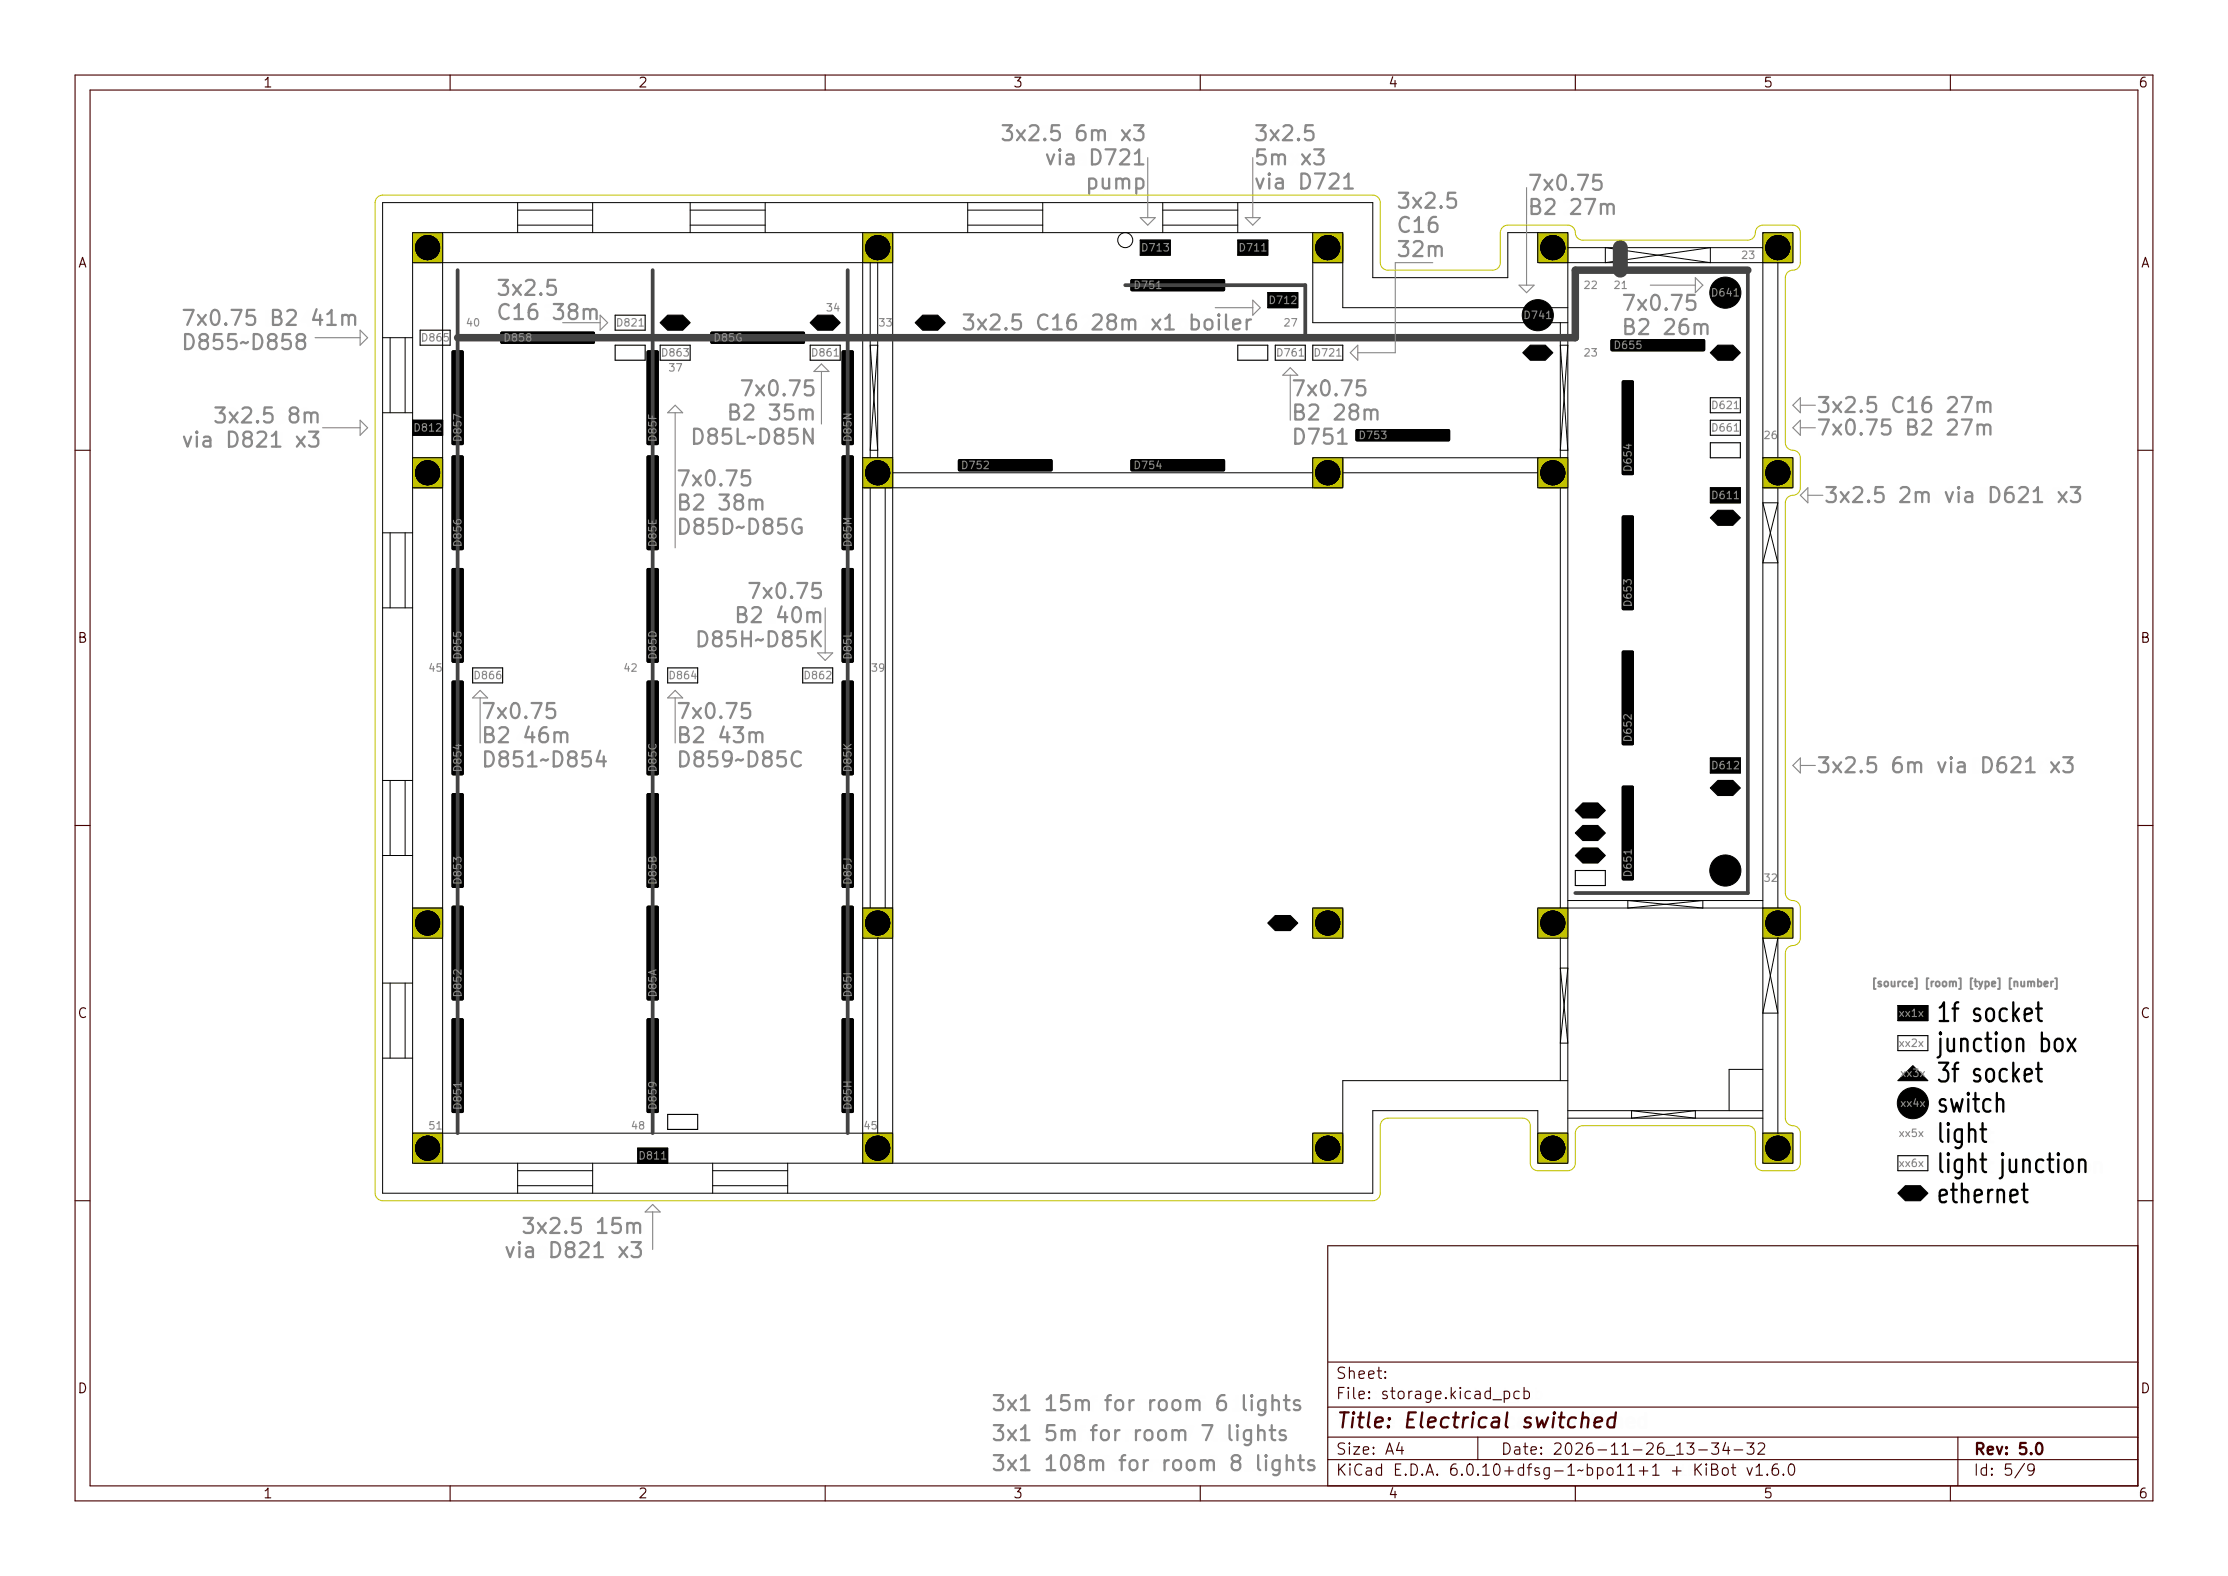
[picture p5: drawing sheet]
<svg xmlns="http://www.w3.org/2000/svg" width="297mm" height="210mm" viewBox="0 0 297 210" stroke-linecap="round" stroke-linejoin="round" font-family="sans-serif">
<defs><g id="words">
<g font-size="2.7" fill="#888">
<text x="135.3" y="18.8">3x2.5 6m x3</text>
<text x="140.1" y="22">via D721</text>
<text x="167" y="18.8">3x2.5</text>
<text x="167" y="22">5m x3</text>
<text x="146.6" y="25.2">pump</text>
<text x="167" y="25.2">via D721</text>
<text x="186" y="27.8">3x2.5</text>
<text x="203.5" y="25.4">7x0.75</text>
<text x="203.5" y="28.6">B2 27m</text>
<text x="186" y="31">C16</text>
<text x="186" y="34.2">32m</text>
<text x="66" y="39.4">3x2.5</text>
<text x="216" y="41.4">7x0.75</text>
<text x="24" y="43.4">7x0.75 B2 41m</text>
<text x="24" y="46.6">D855~D858</text>
<text x="66" y="42.6">C16 38m</text>
<text x="128" y="44">3x2.5 C16 28m x1 boiler</text>
<text x="216" y="44.6">B2 26m</text>
<text x="99.4" y="52.8">7x0.75</text>
<text x="172" y="52.8">7x0.75</text>
<text x="25.3" y="59.6">via D821 x3</text>
<text x="30.2" y="56.4">3x2.5 8m</text>
<text x="94.5" y="59.2">D85L~D85N</text>
<text x="99.4" y="56">B2 35m</text>
<text x="172" y="56">B2 28m</text>
<text x="172" y="59.2">D751</text>
<text x="242" y="58">7x0.75 B2 27m</text>
<text x="242" y="55">3x2.5 C16 27m</text>
<text x="90" y="64.8">7x0.75</text>
<text x="90" y="68">B2 38m</text>
<text x="90" y="71.2">D85D~D85G</text>
<text x="243" y="67">3x2.5 2m via D621 x3</text>
<text x="100.4" y="79.8">7x0.75</text>
<text x="100.4" y="83">B2 40m</text>
<text x="95.5" y="86.2">D85H~D85K</text>
<text x="64" y="95.8">7x0.75</text>
<text x="90" y="95.8">7x0.75</text>
<text x="64" y="99">B2 46m</text>
<text x="90" y="99">B2 43m</text>
<text x="64" y="102.2">D851~D854</text>
<text x="90" y="102.2">D859~D85C</text>
<text x="242" y="103">3x2.5 6m via D621 x3</text>
<text x="68.3" y="167.6">via D821 x3</text>
<text x="71.5" y="164.4">3x2.5 15m</text>
<text x="132" y="192">3x1 5m for room 7 lights</text>
<text x="132" y="188">3x1 15m for room 6 lights</text>
<text x="132" y="196">3x1 108m for room 8 lights</text>
</g>
<g font-size="2.7">
<text x="258" y="136.2">1f socket</text>
<text x="258" y="140.2">junction box</text>
<text x="258" y="144.2">3f socket</text>
<text x="258" y="148.2">switch</text>
<text x="258" y="152.3">light</text>
<text x="258" y="156.3">light junction</text>
<text x="258" y="160.3">ethernet</text>
</g>
<text font-size="2.7" fill="#480000" x="178" y="190.3">Title: Electrical switched</text>
<g font-size="2" fill="#480000">
<text x="178" y="183.7">Sheet:</text>
<text x="178" y="186.4">File: storage.kicad_pcb</text>
<text x="178" y="193.8">Size: A4</text>
<text x="178" y="196.6">KiCad E.D.A. 6.0.10+dfsg-1~bpo11+1 + KiBot v1.6.0</text>
<text x="200" y="193.8">Date: 2026-11-26_13-34-32</text>
<text x="263" y="196.6">Id: 5/9</text>
<text x="263" y="193.8">Rev: 5.0</text>
</g>
<g font-size="1.7" fill="#480000">
<text x="35" y="11.6">1</text>
<text x="85" y="11.6">2</text>
<text x="135" y="11.6">3</text>
<text x="185" y="11.6">4</text>
<text x="235" y="11.6">5</text>
<text x="285" y="11.6">6</text>
<text x="10.5" y="35.6">A</text>
<text x="285.4" y="35.6">A</text>
<text x="10.5" y="85.6">B</text>
<text x="285.4" y="85.6">B</text>
<text x="10.5" y="135.6">C</text>
<text x="285.4" y="135.6">C</text>
<text x="10.5" y="185.6">D</text>
<text x="285.4" y="185.6">D</text>
<text x="35" y="199.6">1</text>
<text x="85" y="199.6">2</text>
<text x="135" y="199.6">3</text>
<text x="185" y="199.6">4</text>
<text x="235" y="199.6">5</text>
<text x="285" y="199.6">6</text>
</g>
<g font-size="1.3" fill="#888">
<text x="152" y="33.5">D713</text>
<text x="165" y="33.5">D711</text>
<text x="232" y="34.5">23</text>
<text x="110" y="41.5">34</text>
<text x="151" y="38.5">D751</text>
<text x="169" y="40.5">D712</text>
<text x="211" y="38.5">22</text>
<text x="215" y="38.5">21</text>
<text x="228.4" y="39.5">D641</text>
<text x="56" y="45.5">D865</text>
<text x="62" y="43.5">40</text>
<text x="67" y="45.5">D858</text>
<text x="82" y="43.5">D821</text>
<text x="88" y="47.5">D863</text>
<text x="95" y="45.5">D85G</text>
<text x="108" y="47.5">D861</text>
<text x="117" y="43.5">33</text>
<text x="170" y="47.5">D761</text>
<text x="171" y="43.5">27</text>
<text x="175" y="47.5">D721</text>
<text x="203.4" y="42.5">D741</text>
<text x="211" y="47.5">23</text>
<text x="215" y="46.5">D655</text>
<text x="89" y="49.5">37</text>
<text x="55" y="57.5">D812</text>
<text x="61.5" y="59" transform="rotate(-90 61.5 59)">D857</text>
<text x="87.5" y="59" transform="rotate(-90 87.5 59)">D85F</text>
<text x="113.5" y="59" transform="rotate(-90 113.5 59)">D85N</text>
<text x="181" y="58.5">D753</text>
<text x="228" y="57.5">D661</text>
<text x="228" y="54.5">D621</text>
<text x="235" y="58.5">26</text>
<text x="128" y="62.5">D752</text>
<text x="151" y="62.5">D754</text>
<text x="217.5" y="63" transform="rotate(-90 217.5 63)">D654</text>
<text x="228" y="66.5">D611</text>
<text x="61.5" y="73" transform="rotate(-90 61.5 73)">D856</text>
<text x="87.5" y="73" transform="rotate(-90 87.5 73)">D85E</text>
<text x="113.5" y="73" transform="rotate(-90 113.5 73)">D85M</text>
<text x="217.5" y="81" transform="rotate(-90 217.5 81)">D653</text>
<text x="57" y="89.5">45</text>
<text x="61.5" y="88" transform="rotate(-90 61.5 88)">D855</text>
<text x="83" y="89.5">42</text>
<text x="87.5" y="88" transform="rotate(-90 87.5 88)">D85D</text>
<text x="113.5" y="88" transform="rotate(-90 113.5 88)">D85L</text>
<text x="116" y="89.5">39</text>
<text x="63" y="90.5">D866</text>
<text x="89" y="90.5">D864</text>
<text x="107" y="90.5">D862</text>
<text x="217.5" y="99" transform="rotate(-90 217.5 99)">D652</text>
<text x="61.5" y="103" transform="rotate(-90 61.5 103)">D854</text>
<text x="87.5" y="103" transform="rotate(-90 87.5 103)">D85C</text>
<text x="228" y="102.5">D612</text>
<text x="61.5" y="118" transform="rotate(-90 61.5 118)">D853</text>
<text x="113.5" y="118" transform="rotate(-90 113.5 118)">D85J</text>
<text x="217.5" y="117" transform="rotate(-90 217.5 117)">D651</text>
<text x="235" y="117.5">32</text>
<text x="249.5" y="131.5">[source] [room] [type] [number]</text>
<text x="61.5" y="133" transform="rotate(-90 61.5 133)">D852</text>
<text x="87.5" y="133" transform="rotate(-90 87.5 133)">D85A</text>
<text x="253" y="135.5">xx1x</text>
<text x="253" y="139.5">xx2x</text>
<text x="253.4" y="143.5">xx3x</text>
<text x="61.5" y="148" transform="rotate(-90 61.5 148)">D851</text>
<text x="87.5" y="148" transform="rotate(-90 87.5 148)">D859</text>
<text x="113.5" y="148" transform="rotate(-90 113.5 148)">D85H</text>
<text x="253.4" y="147.5">xx4x</text>
<text x="57" y="150.5">51</text>
<text x="84" y="150.5">48</text>
<text x="85" y="154.5">D811</text>
<text x="115" y="150.5">45</text>
<text x="253" y="151.5">xx5x</text>
<text x="253" y="155.5">xx6x</text>
</g>
</g></defs>
<g fill="none" stroke="#000" stroke-width=".15">
<path d="M152 32h4v2h-4zM165 32h4v2h-4zM169 39h4v2h-4zM55 56h4v2h-4zM56 44h4v2h-4zM82 46h4v2h-4zM82 42h4v2h-4zM88 46h4v2h-4zM108 46h4v2h-4zM165 46h4v2h-4zM170 46h4v2h-4zM175 46h4v2h-4z"/>
<path d="M228 53h4v2h-4zM228 56h4v2h-4zM228 59h4v2h-4zM228 65h4v2h-4zM63 89h4v2h-4zM89 89h4v2h-4zM107 89h4v2h-4zM210 116h4v2h-4zM228 101h4v2h-4zM253 134h4v2h-4zM253 138h4v2h-4zM85 153h4v2h-4z"/>
<path d="M89 148.5h4v2h-4zM253 154h4v2h-4z"/>
</g>
<g fill="#000" stroke="#000" stroke-width=".13">
<path d="M152 32h4v2h-4zM165 32h4v2h-4zM169 39h4v2h-4zM55 56h4v2h-4zM228 65h4v2h-4zM228 101h4v2h-4zM253 134h4v2h-4zM85 153h4v2h-4z"/>
<path d="M55.1 31.1h3.8v3.8h-3.8z" fill-rule="evenodd"/>
<path d="M115 31.1h3.9v3.8h-3.9z" fill-rule="evenodd"/>
<path d="M150.8 37.3l12.3-.1 .1 .2v1.2l-.1 .1h-12.2l-.2-.1z" fill-rule="evenodd"/>
<path d="M150.8 37.3l12.3-.1 .1 .2v1.2l-.1 .1h-12.2l-.2-.1z" fill-rule="evenodd"/>
<path d="M175 31.1h3.9v3.8h-3.9z" fill-rule="evenodd"/>
<path d="M205 31.1h3.9v3.8h-3.9z" fill-rule="evenodd"/>
<path d="M235 31.1h3.9v3.8h-3.9z" fill-rule="evenodd"/>
<path d="M60.3 46.8l1.3-.1 .1 .2v12.2l-.1 .1h-1.2l-.2-.1z" fill-rule="evenodd"/>
<path d="M60.3 46.8l1.3-.1 .1 .2v12.2l-.1 .1h-1.2l-.2-.1z" fill-rule="evenodd"/>
<path d="M66.8 44.3l12.3-.1 .1 .2v1.2l-.1 .1h-12.2l-.2-.1z" fill-rule="evenodd"/>
<path d="M66.8 44.3l12.3-.1 .1 .2v1.2l-.1 .1h-12.2l-.2-.1z" fill-rule="evenodd"/>
<path d="M86.3 46.8l1.3-.1 .1 .2v12.2l-.1 .1h-1.2l-.2-.1z" fill-rule="evenodd"/>
<path d="M86.3 46.8l1.3-.1 .1 .2v12.2l-.1 .1h-1.2l-.2-.1z" fill-rule="evenodd"/>
<path d="M94.8 44.3l12.3-.1 .1 .2v1.2l-.1 .1h-12.2l-.2-.1z" fill-rule="evenodd"/>
<path d="M94.8 44.3l12.3-.1 .1 .2v1.2l-.1 .1h-12.2l-.2-.1z" fill-rule="evenodd"/>
<path d="M112.3 46.8l1.3-.1 .1 .2v12.2l-.1 .1h-1.2l-.2-.1z" fill-rule="evenodd"/>
<path d="M112.3 46.8l1.3-.1 .1 .2v12.2l-.1 .1h-1.2l-.2-.1z" fill-rule="evenodd"/>
<path d="M180.8 57.3l12.3-.1 .1 .2v1.2l-.1 .1h-12.2l-.2-.1z" fill-rule="evenodd"/>
<path d="M180.8 57.3l12.3-.1 .1 .2v1.2l-.1 .1h-12.2l-.2-.1z" fill-rule="evenodd"/>
<path d="M216.3 50.8l1.3-.1 .1 .2v12.2l-.1 .1h-1.2l-.2-.1z" fill-rule="evenodd"/>
<path d="M216.3 50.8l1.3-.1 .1 .2v12.2l-.1 .1h-1.2l-.2-.1z" fill-rule="evenodd"/>
<path d="M214.8 45.3l12.3-.1 .1 .2v1.2l-.1 .1h-12.2l-.2-.1z" fill-rule="evenodd"/>
<path d="M214.8 45.3l12.3-.1 .1 .2v1.2l-.1 .1h-12.2l-.2-.1z" fill-rule="evenodd"/>
<path d="M55.1 61h3.8v3.9h-3.8z" fill-rule="evenodd"/>
<path d="M60.3 60.8l1.3-.1 .1 .2v12.2l-.1 .1h-1.2l-.2-.1z" fill-rule="evenodd"/>
<path d="M60.3 75.8l1.3-.1 .1 .2v12.2l-.1 .1h-1.2l-.2-.1z" fill-rule="evenodd"/>
<path d="M60.3 60.8l1.3-.1 .1 .2v12.2l-.1 .1h-1.2l-.2-.1z" fill-rule="evenodd"/>
<path d="M60.3 75.8l1.3-.1 .1 .2v12.2l-.1 .1h-1.2l-.2-.1z" fill-rule="evenodd"/>
<path d="M86.3 75.8l1.3-.1 .1 .2v12.2l-.1 .1h-1.2l-.2-.1z" fill-rule="evenodd"/>
<path d="M86.3 60.8l1.3-.1 .1 .2v12.2l-.1 .1h-1.2l-.2-.1z" fill-rule="evenodd"/>
<path d="M86.3 75.8l1.3-.1 .1 .2v12.2l-.1 .1h-1.2l-.2-.1z" fill-rule="evenodd"/>
<path d="M86.3 60.8l1.3-.1 .1 .2v12.2l-.1 .1h-1.2l-.2-.1z" fill-rule="evenodd"/>
<path d="M112.3 75.8l1.3-.1 .1 .2v12.2l-.1 .1h-1.2l-.2-.1z" fill-rule="evenodd"/>
<path d="M112.3 60.8l1.3-.1 .1 .2v12.2l-.1 .1h-1.2l-.2-.1z" fill-rule="evenodd"/>
<path d="M112.3 75.8l1.3-.1 .1 .2v12.2l-.1 .1h-1.2l-.2-.1z" fill-rule="evenodd"/>
<path d="M112.3 60.8l1.3-.1 .1 .2v12.2l-.1 .1h-1.2l-.2-.1z" fill-rule="evenodd"/>
<path d="M115 61h3.9v3.9h-3.9z" fill-rule="evenodd"/>
<path d="M127.8 61.3l12.3-.1 .1 .2v1.2l-.1 .1h-12.2l-.2-.1z" fill-rule="evenodd"/>
<path d="M127.8 61.3l12.3-.1 .1 .2v1.2l-.1 .1h-12.2l-.2-.1z" fill-rule="evenodd"/>
<path d="M150.8 61.3l12.3-.1 .1 .2v1.2l-.1 .1h-12.2l-.2-.1z" fill-rule="evenodd"/>
<path d="M150.8 61.3l12.3-.1 .1 .2v1.2l-.1 .1h-12.2l-.2-.1z" fill-rule="evenodd"/>
<path d="M175 61h3.9v3.9h-3.9z" fill-rule="evenodd"/>
<path d="M205 61h3.9v3.9h-3.9z" fill-rule="evenodd"/>
<path d="M216.3 68.8l1.3-.1 .1 .2v12.2l-.1 .1h-1.2l-.2-.1z" fill-rule="evenodd"/>
<path d="M216.3 68.8l1.3-.1 .1 .2v12.2l-.1 .1h-1.2l-.2-.1z" fill-rule="evenodd"/>
<path d="M235 61h3.9v3.9h-3.9z" fill-rule="evenodd"/>
<path d="M60.3 90.8l1.3-.1 .1 .2v12.2l-.1 .1h-1.2l-.2-.1z" fill-rule="evenodd"/>
<path d="M60.3 90.8l1.3-.1 .1 .2v12.2l-.1 .1h-1.2l-.2-.1z" fill-rule="evenodd"/>
<path d="M86.3 90.8l1.3-.1 .1 .2v12.2l-.1 .1h-1.2l-.2-.1z" fill-rule="evenodd"/>
<path d="M86.3 90.8l1.3-.1 .1 .2v12.2l-.1 .1h-1.2l-.2-.1z" fill-rule="evenodd"/>
<path d="M112.3 90.8l1.3-.1 .1 .2v12.2l-.1 .1h-1.2l-.2-.1z" fill-rule="evenodd"/>
<path d="M112.3 90.8l1.3-.1 .1 .2v12.2l-.1 .1h-1.2l-.2-.1z" fill-rule="evenodd"/>
<path d="M216.3 86.8l1.3-.1 .1 .2v12.2l-.1 .1h-1.2l-.2-.1z" fill-rule="evenodd"/>
<path d="M216.3 86.8l1.3-.1 .1 .2v12.2l-.1 .1h-1.2l-.2-.1z" fill-rule="evenodd"/>
<path d="M60.3 105.8l1.3-.1 .1 .2v12.2l-.1 .1h-1.2l-.2-.1z" fill-rule="evenodd"/>
<path d="M60.3 105.8l1.3-.1 .1 .2v12.2l-.1 .1h-1.2l-.2-.1z" fill-rule="evenodd"/>
<path d="M86.3 105.8l1.3-.1 .1 .2v12.2l-.1 .1h-1.2l-.2-.1z" fill-rule="evenodd"/>
<path d="M86.3 105.8l1.3-.1 .1 .2v12.2l-.1 .1h-1.2l-.2-.1z" fill-rule="evenodd"/>
<path d="M112.3 105.8l1.3-.1 .1 .2v12.2l-.1 .1h-1.2l-.2-.1z" fill-rule="evenodd"/>
<path d="M112.3 105.8l1.3-.1 .1 .2v12.2l-.1 .1h-1.2l-.2-.1z" fill-rule="evenodd"/>
<path d="M216.3 104.8l1.3-.1 .1 .2v12.2l-.1 .1h-1.2l-.2-.1z" fill-rule="evenodd"/>
<path d="M216.3 104.8l1.3-.1 .1 .2v12.2l-.1 .1h-1.2l-.2-.1z" fill-rule="evenodd"/>
<path d="M55.1 121h3.8v3.9h-3.8z" fill-rule="evenodd"/>
<path d="M60.3 120.8l1.3-.1 .1 .2v12.2l-.1 .1h-1.2l-.2-.1z" fill-rule="evenodd"/>
<path d="M60.3 120.8l1.3-.1 .1 .2v12.2l-.1 .1h-1.2l-.2-.1z" fill-rule="evenodd"/>
<path d="M60.3 135.8l1.3-.1 .1 .2v12.2l-.1 .1h-1.2l-.2-.1z" fill-rule="evenodd"/>
<path d="M60.3 135.8l1.3-.1 .1 .2v12.2l-.1 .1h-1.2l-.2-.1z" fill-rule="evenodd"/>
<path d="M86.3 135.8l1.3-.1 .1 .2v12.2l-.1 .1h-1.2l-.2-.1z" fill-rule="evenodd"/>
<path d="M86.3 120.8l1.3-.1 .1 .2v12.2l-.1 .1h-1.2l-.2-.1z" fill-rule="evenodd"/>
<path d="M86.3 135.8l1.3-.1 .1 .2v12.2l-.1 .1h-1.2l-.2-.1z" fill-rule="evenodd"/>
<path d="M86.3 120.8l1.3-.1 .1 .2v12.2l-.1 .1h-1.2l-.2-.1z" fill-rule="evenodd"/>
<path d="M112.3 135.8l1.3-.1 .1 .2v12.2l-.1 .1h-1.2l-.2-.1z" fill-rule="evenodd"/>
<path d="M112.3 120.8l1.3-.1 .1 .2v12.2l-.1 .1h-1.2l-.2-.1z" fill-rule="evenodd"/>
<path d="M112.3 135.8l1.3-.1 .1 .2v12.2l-.1 .1h-1.2l-.2-.1z" fill-rule="evenodd"/>
<path d="M112.3 120.8l1.3-.1 .1 .2v12.2l-.1 .1h-1.2l-.2-.1z" fill-rule="evenodd"/>
<path d="M115 121h3.9v3.9h-3.9z" fill-rule="evenodd"/>
<path d="M175 121h3.9v3.9h-3.9z" fill-rule="evenodd"/>
<path d="M205 121h3.9v3.9h-3.9z" fill-rule="evenodd"/>
<path d="M235 121h3.9v3.9h-3.9z" fill-rule="evenodd"/>
<path d="M55.1 151h3.8v3.9h-3.8z" fill-rule="evenodd"/>
<path d="M115 151h3.9v3.9h-3.9z" fill-rule="evenodd"/>
<path d="M175 151h3.9v3.9h-3.9z" fill-rule="evenodd"/>
<path d="M205 151h3.9v3.9h-3.9z" fill-rule="evenodd"/>
<path d="M235 151h3.9v3.9h-3.9z" fill-rule="evenodd"/>
</g>
<g fill="#000" stroke="#000" stroke-width=".15">
<path d="M255 142l2 2h-4z"/>
<path d="M89 42h2l1 1-1 1h-2l-1-1z" fill-rule="evenodd"/>
<path d="M109 42h2l1 1-1 1h-2l-1-1z" fill-rule="evenodd"/>
<path d="M122 43l1-1h2l1 1-1 1h-2z" fill-rule="evenodd"/>
<path d="M204 46h2l1 1-1 1h-2l-1-1z" fill-rule="evenodd"/>
<path d="M228 47l1-1h2l1 1-1 1h-2z" fill-rule="evenodd"/>
<path d="M228 69l1-1h2l1 1-1 1h-2z" fill-rule="evenodd"/>
<path d="M211 113h2l1 1-1 1h-2l-1-1z" fill-rule="evenodd"/>
<path d="M211 107h2l1 1-1 1h-2l-1-1z" fill-rule="evenodd"/>
<path d="M211 110h2l1 1-1 1h-2l-1-1z" fill-rule="evenodd"/>
<path d="M228 105l1-1h2l1 1-1 1h-2z" fill-rule="evenodd"/>
<path d="M170 122h2l1 1-1 1h-2l-1-1z" fill-rule="evenodd"/>
<path d="M253 159l1-1h2l1 1-1 1h-2z" fill-rule="evenodd"/>
</g>
<g fill="#000" stroke="#000" stroke-width=".13">
<circle cx="57" cy="33" r="1.6"/>
<circle cx="117" cy="33" r="1.6"/>
<circle cx="177" cy="33" r="1.6"/>
<circle cx="207" cy="33" r="1.6"/>
<circle cx="230" cy="39" r="2.07"/>
<circle cx="237" cy="33" r="1.6"/>
<circle cx="205" cy="42" r="2.07"/>
<circle cx="57" cy="63" r="1.6"/>
<circle cx="117" cy="63" r="1.6"/>
<circle cx="177" cy="63" r="1.6"/>
<circle cx="207" cy="63" r="1.6"/>
<circle cx="237" cy="63" r="1.6"/>
<circle cx="230" cy="116" r="2.07"/>
<circle cx="57" cy="123" r="1.6"/>
<circle cx="117" cy="123" r="1.6"/>
<circle cx="177" cy="123" r="1.6"/>
<circle cx="207" cy="123" r="1.6"/>
<circle cx="237" cy="123" r="1.6"/>
<circle cx="57" cy="153" r="1.6"/>
<circle cx="117" cy="153" r="1.6"/>
<circle cx="177" cy="153" r="1.6"/>
<circle cx="207" cy="153" r="1.6"/>
<circle cx="237" cy="153" r="1.6"/>
<circle cx="255" cy="147" r="2.07"/>
</g>
<g fill="none" stroke="#000" stroke-width=".3">
<path d="M258.3 134.3l.7-.1v1.7h.4v.3h-1.1v-.3h.4v-1.5l-.4 .1zM258.3 138.7h.7v1.5a.45 .45 0 0 1-.5 .5h-.3v-.2h.4l.1-.2v-1.4h-.4zM258.7 138.2h.3v.3h-.3zM259.8 134.7h.4a.51 .51 0 0 1 .2-.5 .51 .51 0 0 1 .6-.1v.2h-.4l-.1 .2v.2h.5v.2h-.5v1.3h-.3v-1.3h-.4zM259.8 138.7h.3v1.1a.31 .31 0 0 0 .3 .2 .31 .31 0 0 0 .3-.3v-1h.2v1.5h-.2v-.2a.47 .47 0 0 1-.6 .2 .47 .47 0 0 1-.3-.6zM261.4 138.7h.3v.2a.47 .47 0 0 1 .6-.2 .47 .47 0 0 1 .2 .6v.9h-.2v-.9a.31 .31 0 0 0-.2-.4 .31 .31 0 0 0-.4 .3v1h-.3zM263.2 134.8l.6-.1h.2v.3a.49 .49 0 0 0-.7 .1l.1 .1 .3 .1a.47 .47 0 0 1 .4 .6 .47 .47 0 0 1-.7 .3l-.3-.1v-.2a.52 .52 0 0 0 .8-.2l-.2-.1a.52 .52 0 0 1-.5-.2 .52 .52 0 0 1 0-.6zM263.2 138.9l.3-.2h.4l.3 .1v.2a.53 .53 0 0 0-.8 .1 .53 .53 0 0 0 0 .7 .53 .53 0 0 0 .8 .1v.2a.77 .77 0 0 1-1.1-.2 .77 .77 0 0 1 .1-1zM264.7 134.9a.68 .68 0 0 1 .9-.1 .68 .68 0 0 1 .2 .9 .63 .63 0 0 1-.7 .5 .63 .63 0 0 1-.5-.8zM264.9 135a.35 .35 0 0 1 .4-.1 .35 .35 0 0 1 .2 .3 .6 .6 0 0 1-.3 .8 .64 .64 0 0 1-.3-1zM264.9 138.3h.3v.4h.5v.2h-.5v.9l.1 .2h.4v.2a.55 .55 0 0 1-.8-.5v-.8h-.3v-.2h.3zM266.3 138.7h.6v1.3h.5v.2h-1.2v-.2h.5v-1.1h-.4z"/>
<path d="M266.4 134.9l.4-.2h.3l.3 .1v.2a.53 .53 0 0 0-.8 .1 .53 .53 0 0 0 0 .7 .53 .53 0 0 0 .8 0v.3a.77 .77 0 0 1-1.1-.2 .77 .77 0 0 1 .1-1zM266.7 138.2h.2v.3h-.2zM267.9 134.1h.3v1.2l.6-.6h.3l-.6 .5 .7 1h-.3l-.6-.8-.1 .2v.6h-.3zM267.9 138.9a.68 .68 0 0 1 .9-.1 .68 .68 0 0 1 .2 .9 .63 .63 0 0 1-.7 .5 .63 .63 0 0 1-.5-.7zM268.1 139a.35 .35 0 0 1 .4-.1 .35 .35 0 0 1 .2 .3 .6 .6 0 0 1-.3 .8 .64 .64 0 0 1-.3-1zM269.5 138.7h.2v.2a.47 .47 0 0 1 .6-.2 .47 .47 0 0 1 .3 .6v.9h-.3v-.9a.31 .31 0 0 0-.2-.4 .31 .31 0 0 0-.4 .3v1h-.2zM269.5 134.9a.64 .64 0 0 1 .8-.2 .64 .64 0 0 1 .3 .8h-1a.56 .56 0 0 0 .4 .5 .56 .56 0 0 0 .6-.2v.3a.8 .8 0 0 1-1.1-.2 .8 .8 0 0 1 0-1zM269.8 135a.38 .38 0 0 1 .4-.1 .38 .38 0 0 1 .2 .4h-.8zM271.4 134.3h.2v.4h.6v.2h-.6v.9l.2 .1 .4 .1v.2a.55 .55 0 0 1-.8-.5v-.8h-.4v-.2h.4zM272.7 138.2h.2v.7a.56 .56 0 0 1 .7-.1 .56 .56 0 0 1 .3 .6 .56 .56 0 0 1-.3 .7 .56 .56 0 0 1-.7-.1v.2h-.2zM273 139a.32 .32 0 0 1 .4-.1 .32 .32 0 0 1 .2 .3 .61 .61 0 0 1-.3 .8 .65 .65 0 0 1-.3-1zM274.4 138.9a.68 .68 0 0 1 .8-.1 .68 .68 0 0 1 .2 .9 .63 .63 0 0 1-.7 .5 .63 .63 0 0 1-.5-.7z"/>
<path d="M274.5 139a.35 .35 0 0 1 .4-.1 .35 .35 0 0 1 .3 .3 .6 .6 0 0 1-.4 .8 .64 .64 0 0 1-.3-1zM275.8 138.7h.2l.4 .5 .4-.5h.3l-.5 .7 .5 .8h-.2l-.5-.6-.4 .6h-.3l.6-.8zM258.2 150.2h.6v1.7l.1 .1h.4v.3a.54 .54 0 0 1-.7-.6v-1.3h-.4zM258.2 154.2h.6v1.7l.1 .2h.4v.2a.54 .54 0 0 1-.7-.6v-1.3h-.4zM258.2 142.3a.7 .7 0 0 1 1.1 .6l-.3 .3a.58 .58 0 0 1 .3 .7 .58 .58 0 0 1-.7 .3l-.5-.1v-.2a.61 .61 0 0 0 1-.3 .44 .44 0 0 0-.6-.3v-.2h.2a.33 .33 0 0 0 .4-.4 .33 .33 0 0 0-.5-.2h-.4zM258.3 159a.64 .64 0 0 1 .8-.1 .64 .64 0 0 1 .3 .7h-1a.56 .56 0 0 0 .3 .5 .56 .56 0 0 0 .7-.1v.2a.8 .8 0 0 1-1.1-.1 .8 .8 0 0 1 0-1.1zM258.4 146.8h.6h.2v.3a.49 .49 0 0 0-.7 0v.2l.3 .1a.47 .47 0 0 1 .5 .6 .47 .47 0 0 1-.7 .3l-.4-.1v-.3a.52 .52 0 0 0 .9-.1l-.2-.2a.52 .52 0 0 1-.5-.2 .52 .52 0 0 1 0-.6zM258.5 159.1a.38 .38 0 0 1 .5-.1 .38 .38 0 0 1 .2 .4h-.8zM259.6 146.8h.2l.3 1.1 .2-.7h.2l.2 .7 .2-1.1h.3l-.4 1.4h-.2l-.2-.8-.3 .8h-.2zM259.8 142.7h.4a.51 .51 0 0 1 .2-.5 .51 .51 0 0 1 .6 0v.2h-.4l-.1 .1v.2h.5v.2h-.5v1.3h-.3v-1.3h-.4zM259.9 150.8h.6v1.3h.5v.2h-1.2v-.2h.5v-1.1h-.4zM259.9 154.8h.6v1.3h.5v.2h-1.2v-.2h.5v-1.1h-.4z"/>
<path d="M260.1 158.4h.3v.4h.5v.2h-.5v1l.1 .1h.4v.2a.55 .55 0 0 1-.8-.5v-.8h-.4v-.2h.4zM260.3 150.2h.2v.3h-.2zM260.3 154.2h.2v.4h-.2zM261.4 158.3h.3v.8a.47 .47 0 0 1 .6-.3 .47 .47 0 0 1 .2 .6v.9h-.2v-.9a.31 .31 0 0 0-.2-.4 .31 .31 0 0 0-.4 .3v1h-.3zM261.5 146.8h.6v1.2h.5v.2h-1.2v-.2h.5v-1h-.4zM261.6 150.8h.4l.3 .2v-.2h.2v1.4a.68 .68 0 0 1-1 .6v-.3a.49 .49 0 0 0 .6 .1 .49 .49 0 0 0 .2-.6 .55 .55 0 0 1-.7 .2 .55 .55 0 0 1-.3-.7l.1-.4zM261.6 154.9l.4-.1 .3 .2v-.2h.2v1.4a.68 .68 0 0 1-1 .6v-.3a.49 .49 0 0 0 .6 .1 .49 .49 0 0 0 .2-.6 .55 .55 0 0 1-.7 .2 .55 .55 0 0 1-.3-.7l.1-.4zM261.7 151.1a.32 .32 0 0 1 .3-.1 .32 .32 0 0 1 .3 .3 .6 .6 0 0 1-.3 .8 .62 .62 0 0 1-.3-1zM261.7 155.1a.32 .32 0 0 1 .3-.1 .32 .32 0 0 1 .3 .3 .6 .6 0 0 1-.3 .8 .62 .62 0 0 1-.3-1zM261.9 146.2h.2v.3h-.2zM263 150.2h.3v.8a.47 .47 0 0 1 .6-.2 .47 .47 0 0 1 .2 .5v1h-.2v-1a.31 .31 0 0 0-.2-.3 .31 .31 0 0 0-.4 .2v1.1h-.3zM263 154.2h.3v.8a.47 .47 0 0 1 .6-.2 .47 .47 0 0 1 .2 .6v.9h-.2v-.9a.31 .31 0 0 0-.2-.4 .31 .31 0 0 0-.4 .3v1h-.3z"/>
<path d="M263.1 159a.64 .64 0 0 1 .8-.1 .64 .64 0 0 1 .3 .7h-1a.56 .56 0 0 0 .4 .5 .56 .56 0 0 0 .6-.1v.2a.8 .8 0 0 1-1.1-.1 .8 .8 0 0 1 0-1.1zM263.2 142.8l.6-.1 .2 .1v.2a.49 .49 0 0 0-.7 .1l.1 .2 .3 .1a.47 .47 0 0 1 .4 .5 .47 .47 0 0 1-.7 .3l-.3-.1v-.2a.52 .52 0 0 0 .8-.1l-.2-.2a.52 .52 0 0 1-.5-.2 .52 .52 0 0 1 0-.6zM263.3 159.1a.38 .38 0 0 1 .5-.1 .38 .38 0 0 1 .2 .4h-.8zM263.3 146.4h.3v.4h.5v.2h-.5v.9l.1 .1h.4v.2a.55 .55 0 0 1-.8-.5v-.7h-.3v-.2h.3zM264.7 142.9a.68 .68 0 0 1 .9-.1 .68 .68 0 0 1 .2 .9 .63 .63 0 0 1-.7 .5 .63 .63 0 0 1-.5-.7zM264.8 146.9l.4-.1 .3-.1 .3 .1v.3a.53 .53 0 0 0-.8 0 .53 .53 0 0 0 0 .8 .53 .53 0 0 0 .8 0v.3a.77 .77 0 0 1-1.1-.2 .77 .77 0 0 1 .1-1.1zM264.9 158.8h.2v.3a.54 .54 0 0 1 .8-.2v.2a.48 .48 0 0 0-.6 0 .48 .48 0 0 0-.2 .5v.7h-.2zM264.9 143.1a.35 .35 0 0 1 .4-.2 .35 .35 0 0 1 .2 .3 .6 .6 0 0 1-.3 .8 .64 .64 0 0 1-.3-.9zM264.9 150.4h.3v.4h.5v.2h-.5v.9l.1 .1 .4 .1v.2a.55 .55 0 0 1-.8-.5v-.8h-.3v-.2h.3zM264.9 154.4h.3v.4h.5v.2h-.5v.9l.1 .2h.4v.2a.55 .55 0 0 1-.8-.5v-.8h-.3v-.2h.3zM266.2 146.2h.3v.8a.47 .47 0 0 1 .6-.2 .47 .47 0 0 1 .3 .5v.9h-.3v-.9a.31 .31 0 0 0-.2-.4 .31 .31 0 0 0-.4 .3v1h-.3zM266.2 158.8h.3v.3a.47 .47 0 0 1 .6-.3 .47 .47 0 0 1 .3 .6v.9h-.3v-.9a.31 .31 0 0 0-.2-.4 .31 .31 0 0 0-.4 .3v1h-.3z"/>
<path d="M266.4 142.9l.4-.2h.3l.3 .1v.3a.53 .53 0 0 0-.8 0 .53 .53 0 0 0 0 .7 .53 .53 0 0 0 .8 .1v.2a.77 .77 0 0 1-1.1-.2 .77 .77 0 0 1 .1-1zM267.9 142.2h.3v1.1l.6-.6h.3l-.6 .6 .7 .9h-.3l-.6-.8-.1 .2v.6h-.3zM267.9 159a.64 .64 0 0 1 .8-.1 .64 .64 0 0 1 .3 .7h-1a.56 .56 0 0 0 .4 .5 .56 .56 0 0 0 .6-.1v.2a.8 .8 0 0 1-1.1-.1 .8 .8 0 0 1 0-1.1zM268 154.8h.6v1.5a.45 .45 0 0 1-.4 .5h-.4v-.2h.4l.2-.2v-1.4h-.4zM268.1 159.1a.38 .38 0 0 1 .5-.1 .38 .38 0 0 1 .2 .4h-.8zM268.4 154.2h.2v.4h-.2zM269.5 154.8h.2v1.1a.31 .31 0 0 0 .3 .2 .31 .31 0 0 0 .3-.3v-1h.3v1.5h-.3v-.2a.47 .47 0 0 1-.6 .2 .47 .47 0 0 1-.2-.6zM269.5 142.9a.64 .64 0 0 1 .8-.1 .64 .64 0 0 1 .3 .7h-1a.56 .56 0 0 0 .4 .5 .56 .56 0 0 0 .6-.1v.2a.8 .8 0 0 1-1.1-.1 .8 .8 0 0 1 0-1.1zM269.8 143a.38 .38 0 0 1 .4-.1 .38 .38 0 0 1 .2 .4h-.8zM269.8 158.4h.2v.4h.5v.2h-.5v1l.1 .1h.4v.2a.55 .55 0 0 1-.7-.5v-.8h-.4v-.2h.4zM271.1 154.8h.2v.2a.47 .47 0 0 1 .6-.2 .47 .47 0 0 1 .3 .6v.9h-.3v-.9a.31 .31 0 0 0-.2-.4 .31 .31 0 0 0-.4 .3v1h-.2zM271.4 142.3h.2v.4h.6v.2h-.6v1l.2 .1h.4v.2a.55 .55 0 0 1-.8-.5v-.8h-.4v-.2h.4z"/>
<path d="M272.9 155l.3-.2h.3l.3 .1v.2a.53 .53 0 0 0-.7 .1 .53 .53 0 0 0 0 .7 .53 .53 0 0 0 .7 .1v.2a.77 .77 0 0 1-1-.2 .77 .77 0 0 1 .1-1zM274.6 154.4h.2v.4h.6v.2h-.6v.9l.2 .2h.4v.2a.55 .55 0 0 1-.8-.5v-.8h-.4v-.2h.4zM276 154.8h.6v1.3h.4v.2h-1.1v-.2h.4v-1.1h-.3zM276.3 154.2h.3v.4h-.3zM277.6 155a.68 .68 0 0 1 .8-.1 .68 .68 0 0 1 .2 .9 .63 .63 0 0 1-.7 .5 .63 .63 0 0 1-.5-.8zM277.8 155.1a.35 .35 0 0 1 .3-.1 .35 .35 0 0 1 .3 .3 .6 .6 0 0 1-.4 .8 .64 .64 0 0 1-.2-1zM279.1 154.8h.2v.2a.47 .47 0 0 1 .6-.2 .47 .47 0 0 1 .3 .6v.9h-.2v-.9a.31 .31 0 0 0-.3-.4 .31 .31 0 0 0-.3 .3l-.1 1h-.2z"/>
</g>
<g fill="#c2c200" stroke="#c2c200" stroke-width=".13">
<path d="M55.1 31.1h3.8v3.8h-3.8z" fill-rule="evenodd"/>
<path d="M205 61h3.9v3.9h-3.9z" fill-rule="evenodd"/>
<path d="M235 121h3.9v3.9h-3.9z" fill-rule="evenodd"/>
<path d="M175 31.1h3.9v3.8h-3.9z" fill-rule="evenodd"/>
<path d="M235 151h3.9v3.9h-3.9z" fill-rule="evenodd"/>
<path d="M55.1 121h3.8v3.9h-3.8z" fill-rule="evenodd"/>
<path d="M175 121h3.9v3.9h-3.9z" fill-rule="evenodd"/>
<path d="M175 61h3.9v3.9h-3.9z" fill-rule="evenodd"/>
<path d="M205 151h3.9v3.9h-3.9z" fill-rule="evenodd"/>
<path d="M235 61h3.9v3.9h-3.9z" fill-rule="evenodd"/>
<path d="M205 121h3.9v3.9h-3.9z" fill-rule="evenodd"/>
<path d="M55.1 61h3.8v3.9h-3.8z" fill-rule="evenodd"/>
<path d="M175 151h3.9v3.9h-3.9z" fill-rule="evenodd"/>
<path d="M205 31.1h3.9v3.8h-3.9z" fill-rule="evenodd"/>
<path d="M115 151h3.9v3.9h-3.9z" fill-rule="evenodd"/>
<path d="M115 121h3.9v3.9h-3.9z" fill-rule="evenodd"/>
<path d="M115 61h3.9v3.9h-3.9z" fill-rule="evenodd"/>
<path d="M115 31.1h3.9v3.8h-3.9z" fill-rule="evenodd"/>
<path d="M235 31.1h3.9v3.8h-3.9z" fill-rule="evenodd"/>
<path d="M55.1 151h3.8v3.9h-3.8z" fill-rule="evenodd"/>
</g>
<g fill="none" stroke="#000" stroke-width=".13">
<path d="M51 27h132v10h18v-6h8v124h-4v-7h-22v11h-132zM55 35h64M59 31v124M69 28h10M69 30h10M69 27v4M79 27v4M92 28h10M92 30h10M92 27v4M102 27v4M115 31v124"/>
<path d="M116 35v26M117 35v26M119 31v124M129 27v4M129 28h10M129 30h10M139 27v4M155 28h10M155 30h10M155 27v4M165 27v4M175 35h4"/>
<path d="M175 31v12h34M205 31v4h34v-4h-4v124h4v-4h-4M209 33h26M214 33l14 2v-2l-14 2zM237 35v26M51 45h4M51 55h4M52 45v10M54 45v10M116 46h1l-1 14h1zM208 46h1l-1 14h1zM208 43v18"/>
<path d="M209 41h-30v-10h-124v124h124v-11h30M51 71h4M52 71v10M54 71v10M55 61h4M55 65h4M115 61h4M116 65v56M118 65v56M119 63h56M179 61v4h-64M179 63h26"/>
<path d="M205 61v4h4M208 65v56M209 61h-34v4M235 61h4v4h-4M235 67h2l-2 8h2zM237 65v56M51 81h4M51 114h4M51 104h4M52 104v10M54 104v10M209 120h26"/>
<path d="M217 120v1l10-1v1zM51 131h4M52 131v10M54 131v10M55 121h4M55 125h4M115 121h4M115 125h4M117 125v26M175 121h4v4h-4zM208 125v19M208 129h1l-1 10h1z"/>
<path d="M209 125h-4v-4h34v4h-4l2 10h-2l2-10v26M51 141h4M55 151h64M69 158h10M69 155v4M69 156h10M79 155v4M95 158h10M95 155v4M95 156h10M105 155v4M179 151h-4v4"/>
<path d="M205 151h4M209 149h26M209 148h26M217.5 148v1l8.5-1v1zM235 142.5h-4.5v5.5"/>
<circle cx="150" cy="32" r="1"/>
</g>
<path d="M233 36h-23v9h-149" fill="none" stroke="#444" stroke-width="1"/>
<path d="M61 36v115M87 36v115M113 36v115M150 38h24v7M233 36v83h-23" fill="none" stroke="#444" stroke-width=".5"/>
<path d="M216 33v3" fill="none" stroke="#444" stroke-width="2"/>
<g fill="none" stroke="#888" stroke-width=".15">
<path d="M151.1 37.5a.5 .5 0 0 1 .6 .5 .5 .5 0 0 1-.6 .5zM151.2 37.6a.38 .38 0 0 1 .4 .4 .38 .38 0 0 1-.4 .4zM151.9 37.5h.6l-.4 1h-.1l.3-.9h-.4zM152 29h2l-1 1zM152.1 32.5a.5 .5 0 0 1 .6 .5 .5 .5 0 0 1-.6 .5zM152.2 32.6a.38 .38 0 0 1 .4 .4 .38 .38 0 0 1-.4 .4zM152.7 37.5h.5v.1h-.4v.3a.36 .36 0 0 1 .5 .4 .36 .36 0 0 1-.6 .2v-.2a.26 .26 0 0 0 .3 .1 .26 .26 0 0 0 .1-.4 .26 .26 0 0 0-.4 0zM152.9 32.5h.6l-.4 1h-.1l.3-.9h-.4zM153 21v8M153.6 37.6l.3-.1v.9h.2v.1h-.5v-.1h.2v-.8l-.2 .1zM153.7 32.6l.4-.1v.9h.2v.1h-.5v-.1h.2v-.8l-.3 .1zM154.2 38.4h.5"/>
<path d="M154.5 32.5a.31 .31 0 0 1 .4 0 .31 .31 0 0 1 .1 .4l-.1 .1a.31 .31 0 0 1 .1 .4 .31 .31 0 0 1-.5 .1v-.2a.23 .23 0 0 0 .3 .1 .23 .23 0 0 0 0-.4h-.2v-.1h.1a.17 .17 0 0 0 .2-.2 .17 .17 0 0 0-.3-.1l-.1 .1zM155.1 32.4h.6l-.3 .4 .3 .1v.5h-.1h-.5M165.1 32.5a.5 .5 0 0 1 .6 .5 .5 .5 0 0 1-.6 .5zM165.2 32.6a.38 .38 0 0 1 .4 .4 .38 .38 0 0 1-.4 .4zM165.9 32.5h.6l-.4 1h-.1l.3-.9h-.4zM166 29h2l-1 1zM166.7 32.6l.4-.1v.9h.2v.1h-.5v-.1h.2v-.8l-.3 .1zM167 21v8M167 40l1 1-1 1zM167.5 32.6l.4-.1v.9h.2v.1h-.5v-.1h.2v-.8l-.3 .1zM168.2 33.4h.5M169.1 39.5a.5 .5 0 0 1 .6 .5 .5 .5 0 0 1-.6 .5z"/>
<path d="M169.2 39.6a.38 .38 0 0 1 .4 .4 .38 .38 0 0 1-.4 .4zM169.9 39.5h.6l-.4 1h-.1l.3-.9h-.4zM170.7 39.6l.4-.1v.9h.2v.1h-.5v-.1h.2v-.8l-.3 .1zM171.5 39.6a.35 .35 0 0 1 .5 0 .35 .35 0 0 1-.2 .6l-.2 .2h.5v.1h-.6l.2-.3a.27 .27 0 0 0 .2-.3 .27 .27 0 0 0-.2-.3l-.2 .1zM172.2 39.5l.4-.1 .1 .3-.6 .7h.6M191 35h-5v12h-5M202.5 38h2l-1 1zM203.5 25v13M220 38h6M226 37l1 1-1 1zM228.5 38.5a.5 .5 0 0 1 .6 .5 .5 .5 0 0 1-.6 .5zM228.6 38.6a.38 .38 0 0 1 .3 .4 .38 .38 0 0 1-.3 .4z"/>
<path d="M229.3 38.6l.4-.1h.1v.2a.29 .29 0 0 0-.3 0 .29 .29 0 0 0-.1 .3 .32 .32 0 0 1 .5 .1 .32 .32 0 0 1-.2 .4 .32 .32 0 0 1-.4-.3zM230.4 38.5h.2v.7h.1v.1h-.1v.2h-.2v-.2h-.4zM230.4 38.6v.6h-.3zM230.9 38.6l.4-.1v.9h.2v.1h-.6v-.1h.3v-.8l-.3 .1zM42 45h6M43 57h5M48 44l1 1-1 1zM48 56l1 1-1 1zM55.1 56.5a.5 .5 0 0 1 .6 .5 .5 .5 0 0 1-.6 .5zM55.2 56.6a.38 .38 0 0 1 .4 .4 .38 .38 0 0 1-.4 .4zM56 56.6a.27 .27 0 0 1 .4 0 .27 .27 0 0 1-.1 .4 .28 .28 0 0 1 .1 .4 .28 .28 0 0 1-.4 0 .28 .28 0 0 1 .1-.4l-.2-.2zM56.1 44.5a.5 .5 0 0 1 .6 .5 .5 .5 0 0 1-.6 .5z"/>
<path d="M56.2 44.6a.38 .38 0 0 1 .4 .4 .38 .38 0 0 1-.4 .4zM56.8 56.6l.3-.1v.9h.2v.1h-.5v-.1h.2v-.8l-.2 .1zM57 44.6a.27 .27 0 0 1 .4 0 .27 .27 0 0 1-.1 .4 .28 .28 0 0 1 .1 .4 .28 .28 0 0 1-.4 0 .28 .28 0 0 1 .1-.4l-.2-.2zM57.5 56.6a.35 .35 0 0 1 .6 0 .35 .35 0 0 1-.2 .6l-.3 .2h.5v.1h-.6l.2-.3a.27 .27 0 0 0 .3-.3 .27 .27 0 0 0-.3-.3l-.2 .1zM57.8 44.6l.3-.1h.1v.2a.29 .29 0 0 0-.3 0 .29 .29 0 0 0-.1 .3 .32 .32 0 0 1 .5 .1 .32 .32 0 0 1-.2 .4 .32 .32 0 0 1-.4-.3zM58.2 56.5l.4-.1 .2 .3-.7 .7h.7M58.5 44.5h.5v.1h-.3v.3a.36 .36 0 0 1 .4 .4 .36 .36 0 0 1-.6 .2v-.2a.26 .26 0 0 0 .4 .1 .26 .26 0 0 0 0-.4 .26 .26 0 0 0-.4 0zM59.7 44.4h-.5v.5l.1-.1 .4 .1 .1 .1-.1 .3-.1 .1-.4-.1M60.5 56.8h.1v.3h.3a.36 .36 0 0 1 .4-.4 .36 .36 0 0 1 .2 .6h-.2a.26 .26 0 0 0 .1-.4 .26 .26 0 0 0-.4 0 .26 .26 0 0 0 0 .4h-.5zM60.5 55.9l1 .3v.2l-.9-.4v.5h-.1zM60.6 57.6l.2-.1 .2 .2a.28 .28 0 0 1 .4-.1 .28 .28 0 0 1 0 .4 .28 .28 0 0 1-.4-.1 .27 .27 0 0 1-.4 .1 .27 .27 0 0 1 0-.4zM60.6 58.4a.52 .52 0 0 1 .7-.1 .52 .52 0 0 1 .2 .6h-1z"/>
<path d="M60.7 58.5h.6l.1 .3h-.8zM61.4 55.6l-1-.4v.6M67.1 44.5a.5 .5 0 0 1 .6 .5 .5 .5 0 0 1-.6 .5zM67.2 44.6a.38 .38 0 0 1 .4 .4 .38 .38 0 0 1-.4 .4zM68 44.6a.27 .27 0 0 1 .4 0 .27 .27 0 0 1-.1 .4 .28 .28 0 0 1 .1 .4 .28 .28 0 0 1-.4 0 .28 .28 0 0 1 .1-.4l-.2-.2zM68.7 44.5h.5v.1h-.3v.3a.36 .36 0 0 1 .4 .4 .36 .36 0 0 1-.6 .2v-.2a.26 .26 0 0 0 .4 .1 .26 .26 0 0 0 0-.4 .26 .26 0 0 0-.4 0zM69.6 44.6a.27 .27 0 0 1 .4 0 .27 .27 0 0 1-.1 .4 .28 .28 0 0 1 .1 .4 .28 .28 0 0 1-.4 0 .28 .28 0 0 1 .1-.4l-.2-.2zM70.4 44.9l-.2-.2v-.2l.2-.1 .3 .1 .1 .1-.1 .2-.4 .1-.1 .2v.2l.2 .1h.2l.2-.1v-.2l-.2-.2M75 43h5M80 42l1 1-1 1zM82.1 42.5a.5 .5 0 0 1 .6 .5 .5 .5 0 0 1-.6 .5zM82.2 42.6a.38 .38 0 0 1 .4 .4 .38 .38 0 0 1-.4 .4z"/>
<path d="M83 42.6a.27 .27 0 0 1 .4 0 .27 .27 0 0 1-.1 .4 .28 .28 0 0 1 .1 .4 .28 .28 0 0 1-.4 0 .28 .28 0 0 1 .1-.4l-.2-.2zM83.7 42.6a.35 .35 0 0 1 .5 0 .35 .35 0 0 1-.1 .6l-.3 .2h.5v.1h-.6l.2-.3a.27 .27 0 0 0 .2-.3 .27 .27 0 0 0-.2-.3l-.2 .1zM84.6 42.6l.3-.1v.9h.2v.1h-.5v-.1h.2v-.8l-.2 .1zM85.2 43.4h.6M86.4 55.3v.5h1M86.5 56.8h.1v.3h.3a.36 .36 0 0 1 .4-.4 .36 .36 0 0 1 .2 .6h-.2a.26 .26 0 0 0 .1-.4 .26 .26 0 0 0-.4 0 .26 .26 0 0 0 0 .4h-.5zM86.5 55.9h.1v.4h.3v-.4h.1v.4h.5v.1h-1zM86.6 57.6l.2-.1 .2 .2a.28 .28 0 0 1 .4-.1 .28 .28 0 0 1 0 .4 .28 .28 0 0 1-.4-.1 .27 .27 0 0 1-.4 .1 .27 .27 0 0 1 0-.4zM86.6 58.4a.52 .52 0 0 1 .7-.1 .52 .52 0 0 1 .2 .6h-1zM86.7 58.5h.6l.1 .3h-.8zM88.1 46.5a.5 .5 0 0 1 .6 .5 .5 .5 0 0 1-.6 .5zM88.2 46.6a.38 .38 0 0 1 .4 .4 .38 .38 0 0 1-.4 .4z"/>
<path d="M89 46.6a.27 .27 0 0 1 .4 0 .27 .27 0 0 1-.1 .4 .28 .28 0 0 1 .1 .4 .28 .28 0 0 1-.4 0 .28 .28 0 0 1 .1-.4l-.2-.2zM89.8 46.6l.3-.1h.1v.2a.29 .29 0 0 0-.3 0 .29 .29 0 0 0-.1 .3 .32 .32 0 0 1 .5 .1 .32 .32 0 0 1-.2 .4 .32 .32 0 0 1-.4-.3zM90 54l1 1h-2zM90 55v18M90.5 46.5a.31 .31 0 0 1 .4 0 .31 .31 0 0 1 .1 .4l-.1 .1a.31 .31 0 0 1 .1 .4 .31 .31 0 0 1-.4 .1l-.1-.2a.23 .23 0 0 0 .3 .1 .23 .23 0 0 0 0-.4h-.1v-.1h.1a.17 .17 0 0 0 .1-.2 .17 .17 0 0 0-.3-.1l-.1 .1zM91.1 46.4h.7l-.4 .4 .3 .1v.4l-.1 .1-.5-.1M95.1 44.5a.5 .5 0 0 1 .6 .5 .5 .5 0 0 1-.6 .5zM95.2 44.6a.38 .38 0 0 1 .4 .4 .38 .38 0 0 1-.4 .4zM96 44.6a.27 .27 0 0 1 .4 0 .27 .27 0 0 1-.1 .4 .28 .28 0 0 1 .1 .4 .28 .28 0 0 1-.4 0 .28 .28 0 0 1 .1-.4l-.2-.2zM96.7 44.5h.5v.1h-.3v.3a.36 .36 0 0 1 .4 .4 .36 .36 0 0 1-.6 .2v-.2a.26 .26 0 0 0 .4 .1 .26 .26 0 0 0 0-.4 .26 .26 0 0 0-.4 0zM97.6 44.6l.3-.1 .2 .1v.1l-.2-.1a.38 .38 0 0 0-.3 .4 .38 .38 0 0 0 .4 .4v-.3h-.1v-.1h.2v.4a.44 .44 0 0 1-.6 0 .44 .44 0 0 1 0-.6zM98.8 44.5a.47 .47 0 0 0-.6 .4 .47 .47 0 0 0 .6 .5v-.4h-.2"/>
<path d="M108.1 46.5a.5 .5 0 0 1 .6 .5 .5 .5 0 0 1-.6 .5zM108.2 46.6a.38 .38 0 0 1 .4 .4 .38 .38 0 0 1-.4 .4zM109 46.6a.27 .27 0 0 1 .4 0 .27 .27 0 0 1-.1 .4 .28 .28 0 0 1 .1 .4 .28 .28 0 0 1-.4 0 .28 .28 0 0 1 .1-.4l-.2-.2zM109.5 48.5l1 1h-2zM109.5 49.5v7M109.8 46.6l.3-.1h.1v.2a.29 .29 0 0 0-.3 0 .29 .29 0 0 0-.1 .3 .32 .32 0 0 1 .5 .1 .32 .32 0 0 1-.2 .4 .32 .32 0 0 1-.4-.3zM110.6 46.6l.3-.1v.9h.2v.1h-.5v-.1h.2v-.8l-.2 .1zM111.2 47.4h.6M112.4 55.2h1l-1 .6h1M112.5 56.8h.1v.3h.3a.36 .36 0 0 1 .4-.4 .36 .36 0 0 1 .2 .6h-.2a.26 .26 0 0 0 .1-.4 .26 .26 0 0 0-.4 0 .26 .26 0 0 0 0 .4h-.5zM112.5 55.9h1v.1l-.8 .4h.8v.1h-1v-.2l.8-.3h-.8zM112.6 57.6l.2-.1 .2 .2a.28 .28 0 0 1 .4-.1 .28 .28 0 0 1 0 .4 .28 .28 0 0 1-.4-.1 .27 .27 0 0 1-.5 .1 .27 .27 0 0 1 .1-.4z"/>
<path d="M112.6 58.4a.52 .52 0 0 1 .7-.1 .52 .52 0 0 1 .2 .6h-1zM112.7 58.5h.6l.1 .3h-.8zM162 41h5M170.1 46.5a.5 .5 0 0 1 .6 .5 .5 .5 0 0 1-.6 .5zM170.2 46.6a.38 .38 0 0 1 .4 .4 .38 .38 0 0 1-.4 .4zM170.9 46.5h.6l-.4 1h-.1l.3-.9h-.4zM171.8 46.6l.3-.1h.1v.2a.29 .29 0 0 0-.3 0 .29 .29 0 0 0-.1 .3 .32 .32 0 0 1 .5 .1 .32 .32 0 0 1-.2 .4 .32 .32 0 0 1-.4-.3zM172.5 46.6l.4-.1v.9h.2v.1h-.5v-.1h.2v-.8l-.3 .1zM173 50l-1-1-1 1h1v6M173.2 47.4h.5M175.1 46.5a.5 .5 0 0 1 .6 .5 .5 .5 0 0 1-.6 .5zM175.2 46.6a.38 .38 0 0 1 .4 .4 .38 .38 0 0 1-.4 .4z"/>
<path d="M175.9 46.5h.6l-.4 1h-.1l.3-.9h-.4zM176.7 46.6a.35 .35 0 0 1 .5 0 .35 .35 0 0 1-.2 .6l-.2 .2h.5v.1h-.6l.2-.3a.27 .27 0 0 0 .2-.3 .27 .27 0 0 0-.2-.3l-.2 .1zM177.5 46.6l.4-.1v.9h.2v.1h-.5v-.1h.2v-.8l-.3 .1zM178.2 47.4h.5M180 47l1-1v2zM181.1 57.5a.5 .5 0 0 1 .6 .5 .5 .5 0 0 1-.6 .5zM181.2 57.6a.38 .38 0 0 1 .4 .4 .38 .38 0 0 1-.4 .4zM181.9 57.5h.6l-.4 1h-.1l.3-.9h-.4zM182.7 57.5h.5v.1h-.4v.3a.36 .36 0 0 1 .5 .4 .36 .36 0 0 1-.6 .2v-.2a.26 .26 0 0 0 .3 .1 .26 .26 0 0 0 .1-.4 .26 .26 0 0 0-.4 0zM183.5 57.5a.31 .31 0 0 1 .4 0 .31 .31 0 0 1 .1 .4l-.1 .1a.31 .31 0 0 1 .1 .4 .31 .31 0 0 1-.5 .1v-.2a.23 .23 0 0 0 .3 .1 .23 .23 0 0 0 0-.4h-.2v-.1h.1a.17 .17 0 0 0 .2-.2 .17 .17 0 0 0-.3-.1l-.1 .1zM184.1 57.4h.6l-.3 .4 .3 .1v.4l-.1 .1-.5-.1M203.5 41.5a.5 .5 0 0 1 .6 .5 .5 .5 0 0 1-.6 .5z"/>
<path d="M203.6 41.6a.38 .38 0 0 1 .3 .4 .38 .38 0 0 1-.3 .4zM204.3 41.5h.6l-.4 1h-.1l.3-.9h-.4zM205.4 41.5h.2v.7h.1v.1h-.1v.2h-.1v-.2h-.5zM205.5 41.6v.6h-.4zM205.9 41.6l.4-.1v.9h.2v.1h-.5v-.1h.2v-.8l-.3 .1zM215.1 45.5a.5 .5 0 0 1 .6 .5 .5 .5 0 0 1-.6 .5zM215.2 45.6a.38 .38 0 0 1 .4 .4 .38 .38 0 0 1-.4 .4zM216 45.6l.3-.1h.1v.2a.29 .29 0 0 0-.3 0 .29 .29 0 0 0-.1 .3 .32 .32 0 0 1 .5 .1 .32 .32 0 0 1-.2 .4 .32 .32 0 0 1-.4-.3zM216.5 60h.6v-.2h.1v.2h.3v.1h-.3v.4h-.1l-.6-.4zM216.7 45.5h.5v.1h-.4v.3a.36 .36 0 0 1 .5 .4 .36 .36 0 0 1-.6 .2v-.2a.26 .26 0 0 0 .3 .1 .26 .26 0 0 0 .1-.4 .26 .26 0 0 0-.4 0zM216.8 59.3h.6M217.1 59.2v.6l-.7-.2"/>
<path d="M217.5 45.5h.5v.1h-.4v.3a.36 .36 0 0 1 .5 .4 .36 .36 0 0 1-.6 .2v-.2a.26 .26 0 0 0 .3 .1 .26 .26 0 0 0 .1-.4 .26 .26 0 0 0-.4 0zM218.7 45.4h-.5v.5l.1-.1 .3 .1 .1 .1v.3l-.2 .1-.3-.1M228.1 56.5a.5 .5 0 0 1 .6 .5 .5 .5 0 0 1-.6 .5zM228.1 53.5a.5 .5 0 0 1 .6 .5 .5 .5 0 0 1-.6 .5zM228.2 56.6a.38 .38 0 0 1 .4 .4 .38 .38 0 0 1-.4 .4zM228.2 53.6a.38 .38 0 0 1 .4 .4 .38 .38 0 0 1-.4 .4zM229 56.6l.3-.1h.1v.2a.29 .29 0 0 0-.3 0 .29 .29 0 0 0-.1 .3 .32 .32 0 0 1 .5 .1 .32 .32 0 0 1-.2 .4 .32 .32 0 0 1-.4-.3zM229 53.6l.3-.1h.1v.2a.29 .29 0 0 0-.3 0 .29 .29 0 0 0-.1 .3 .32 .32 0 0 1 .5 .1 .32 .32 0 0 1-.2 .4 .32 .32 0 0 1-.4-.3zM229.7 53.6a.35 .35 0 0 1 .5 0 .35 .35 0 0 1-.2 .6l-.2 .2h.5v.1h-.6l.2-.3a.27 .27 0 0 0 .2-.3 .27 .27 0 0 0-.2-.3l-.2 .1zM229.8 56.6l.3-.1h.1v.2a.29 .29 0 0 0-.3 0 .29 .29 0 0 0-.1 .3 .32 .32 0 0 1 .5 .1 .32 .32 0 0 1-.2 .4 .32 .32 0 0 1-.4-.3zM230.5 56.6l.4-.1v.9h.2v.1h-.5v-.1h.2v-.8l-.3 .1zM230.5 53.6l.4-.1v.9h.2v.1h-.5v-.1h.2v-.8l-.3 .1z"/>
<path d="M231.2 57.4h.5M231.2 54.4h.5M239 54l1-1v2zM239 57l1-1v2zM240 57h2M240 54h2M60.4 69.3l.1 .3a.67 .67 0 0 0 .9 0v-.3l-.4-.1-.2 .2v.2l.2 .2M60.5 70.8h.1v.3h.3a.36 .36 0 0 1 .4-.4 .36 .36 0 0 1 .2 .6h-.2a.26 .26 0 0 0 .1-.4 .26 .26 0 0 0-.4 0 .26 .26 0 0 0 0 .3h-.5zM60.5 69.9h.2a.29 .29 0 0 0 0 .4 .29 .29 0 0 0 .3 .1 .32 .32 0 0 1 .1-.5 .32 .32 0 0 1 .4 .2 .32 .32 0 0 1-.3 .4 .47 .47 0 0 1-.5 0 .47 .47 0 0 1-.2-.5zM60.6 71.6l.2-.1 .2 .2a.28 .28 0 0 1 .4-.1 .28 .28 0 0 1 0 .4 .28 .28 0 0 1-.4-.1 .27 .27 0 0 1-.4 .1 .27 .27 0 0 1 0-.4zM60.6 72.4a.52 .52 0 0 1 .7-.1 .52 .52 0 0 1 .2 .6h-1zM60.7 72.5h.6l.1 .3h-.8z"/>
<path d="M86.4 69.3v.4h1v-.4M86.5 70.8h.1v.3h.3a.36 .36 0 0 1 .4-.4 .36 .36 0 0 1 .2 .6h-.2a.26 .26 0 0 0 .1-.4 .26 .26 0 0 0-.4 0 .26 .26 0 0 0 0 .3h-.5zM86.5 69.9h.1v.4h.3v-.4h.1v.4h.4v-.4h.1v.6h-1zM86.6 71.6l.2-.1 .2 .2a.28 .28 0 0 1 .4-.1 .28 .28 0 0 1 0 .4 .28 .28 0 0 1-.4-.1 .27 .27 0 0 1-.4 .1 .27 .27 0 0 1 0-.4zM86.6 72.4a.52 .52 0 0 1 .7-.1 .52 .52 0 0 1 .2 .6h-1zM86.7 72.5h.6l.1 .3h-.8zM112.5 70.8h.1v.3h.3a.36 .36 0 0 1 .4-.4 .36 .36 0 0 1 .2 .6h-.2a.26 .26 0 0 0 .1-.4 .26 .26 0 0 0-.4 0 .26 .26 0 0 0 0 .3h-.5zM112.5 69.8h1v.2h-.9l.5 .1v.1l-.5 .2h.9v.1h-1v-.2l.5-.1-.5-.2zM112.6 71.6l.2-.1 .2 .2a.28 .28 0 0 1 .4-.1 .28 .28 0 0 1 0 .4 .28 .28 0 0 1-.4-.1 .27 .27 0 0 1-.5 .1 .27 .27 0 0 1 .1-.4zM112.6 72.4a.52 .52 0 0 1 .7-.1 .52 .52 0 0 1 .2 .6h-1zM112.7 72.5h.6l.1 .3h-.8zM113.4 69.1h-1l.8 .3-.8 .3h1"/>
<path d="M128.1 61.5a.5 .5 0 0 1 .6 .5 .5 .5 0 0 1-.6 .5zM128.2 61.6a.38 .38 0 0 1 .4 .4 .38 .38 0 0 1-.4 .4zM128.9 61.5h.6l-.4 1h-.1l.3-.9h-.4zM129.7 61.5h.5v.1h-.4v.3a.36 .36 0 0 1 .5 .4 .36 .36 0 0 1-.6 .2v-.2a.26 .26 0 0 0 .4 .1 .26 .26 0 0 0 0-.4 .26 .26 0 0 0-.4 0zM130.5 61.6a.35 .35 0 0 1 .5 0 .35 .35 0 0 1-.2 .6l-.2 .2h.5v.1h-.6l.2-.3a.27 .27 0 0 0 .2-.3 .27 .27 0 0 0-.2-.3l-.2 .1zM131.2 61.5l.4-.1 .1 .3-.6 .7h.6M151.1 61.5a.5 .5 0 0 1 .6 .5 .5 .5 0 0 1-.6 .5zM151.2 61.6a.38 .38 0 0 1 .4 .4 .38 .38 0 0 1-.4 .4zM151.9 61.5h.6l-.4 1h-.1l.3-.9h-.4zM152.7 61.5h.5v.1h-.4v.3a.36 .36 0 0 1 .5 .4 .36 .36 0 0 1-.6 .2v-.2a.26 .26 0 0 0 .3 .1 .26 .26 0 0 0 .1-.4 .26 .26 0 0 0-.4 0zM153.8 61.5h.2v.7h.1v.1h-.1v.2h-.1v-.2h-.4zM153.9 61.6v.6h-.3z"/>
<path d="M154.4 61.4l-.2 .7h.6M154.7 61.8v.6M216.4 77.8v-.6l.4 .4 .1-.3h.4l.1 .1-.1 .4M216.5 78.8h.1v.3h.3a.36 .36 0 0 1 .4-.4 .36 .36 0 0 1 .1 .6h-.1a.26 .26 0 0 0 .1-.4 .26 .26 0 0 0-.4 0 .26 .26 0 0 0 0 .3h-.5zM216.5 60.8h.1v.3h.3a.36 .36 0 0 1 .4-.4 .36 .36 0 0 1 .1 .6h-.1a.26 .26 0 0 0 .1-.4 .26 .26 0 0 0-.4 0 .26 .26 0 0 0 0 .4h-.5zM216.5 79.5h.1a.29 .29 0 0 0 0 .4 .29 .29 0 0 0 .4 .1 .32 .32 0 0 1 0-.5 .32 .32 0 0 1 .5 .2 .32 .32 0 0 1-.3 .4 .47 .47 0 0 1-.5 0 .47 .47 0 0 1-.2-.5zM216.5 61.5h.1a.29 .29 0 0 0 0 .4 .29 .29 0 0 0 .4 .1 .32 .32 0 0 1 0-.5 .32 .32 0 0 1 .5 .2 .32 .32 0 0 1-.3 .4 .47 .47 0 0 1-.5 0 .47 .47 0 0 1-.2-.5zM216.6 78l.2-.1 .2 .2a.31 .31 0 0 1 .4-.2 .31 .31 0 0 1 .1 .5l-.2 .1a.23 .23 0 0 0 .1-.4 .23 .23 0 0 0-.4 0v.2h-.1v-.1a.17 .17 0 0 0-.2-.2 .17 .17 0 0 0-.1 .3v.2h-.1zM216.6 62.4a.52 .52 0 0 1 .6-.1 .52 .52 0 0 1 .3 .6h-1zM216.6 60.1h.5v.3zM216.7 62.5h.6l.1 .3h-.8zM228.1 65.5a.5 .5 0 0 1 .6 .5 .5 .5 0 0 1-.6 .5z"/>
<path d="M228.2 65.6a.38 .38 0 0 1 .4 .4 .38 .38 0 0 1-.4 .4zM229 65.6l.3-.1h.1v.2a.29 .29 0 0 0-.3 0 .29 .29 0 0 0-.1 .3 .32 .32 0 0 1 .5 .1 .32 .32 0 0 1-.2 .4 .32 .32 0 0 1-.4-.3zM229.7 65.6l.4-.1v.9h.2v.1h-.5v-.1h.2v-.8l-.3 .1zM230.5 65.6l.4-.1v.9h.2v.1h-.5v-.1h.2v-.8l-.3 .1zM231.2 66.4h.5M240 66l1-1v2zM241 66h2M60.4 84.3v.4l.5 .1-.1-.1 .1-.4 .1-.1 .4 .1v.1v.4M60.5 85.8h.1v.3h.3a.36 .36 0 0 1 .4-.4 .36 .36 0 0 1 .2 .6h-.2a.26 .26 0 0 0 .1-.4 .26 .26 0 0 0-.4 0 .26 .26 0 0 0 0 .3h-.5zM60.5 85h.1v.3h.3a.36 .36 0 0 1 .4-.4 .36 .36 0 0 1 .2 .6h-.2a.26 .26 0 0 0 .1-.4 .26 .26 0 0 0-.4 0 .26 .26 0 0 0 0 .3h-.5zM60.5 100h.7v-.2h.1v.2h.2v.1h-.2v.4h-.2l-.6-.4zM60.6 86.6l.2-.1 .2 .2a.28 .28 0 0 1 .4-.1 .28 .28 0 0 1 0 .4 .28 .28 0 0 1-.4-.1 .27 .27 0 0 1-.4 .1 .27 .27 0 0 1 0-.4z"/>
<path d="M60.6 87.4a.52 .52 0 0 1 .7-.1 .52 .52 0 0 1 .2 .6h-1zM60.7 87.5h.6l.1 .3h-.8zM60.8 99.3h.6M61.1 99.2v.6l-.7-.2M63.1 89.5a.5 .5 0 0 1 .6 .5 .5 .5 0 0 1-.6 .5zM63.2 89.6a.38 .38 0 0 1 .4 .4 .38 .38 0 0 1-.4 .4zM64 89.6a.27 .27 0 0 1 .4-.1 .27 .27 0 0 1-.1 .5 .28 .28 0 0 1 .1 .4 .28 .28 0 0 1-.4 0 .28 .28 0 0 1 .1-.4l-.2-.2zM64.8 89.6l.3-.1h.1v.2a.29 .29 0 0 0-.3 0 .29 .29 0 0 0-.1 .3 .32 .32 0 0 1 .5 .1 .32 .32 0 0 1-.2 .4 .32 .32 0 0 1-.4-.3zM65 93l-1-1-1 1h1v6M65.6 89.6l.3-.1h.1v.2a.29 .29 0 0 0-.3 0 .29 .29 0 0 0-.1 .3 .32 .32 0 0 1 .5 .1 .32 .32 0 0 1-.2 .4 .32 .32 0 0 1-.4-.3zM66.7 89.4l-.3 .1a.67 .67 0 0 0 0 .9l.3-.1 .1-.3-.2-.2-.3 .1-.1 .1M86.5 85.8h.1v.3h.3a.36 .36 0 0 1 .4-.4 .36 .36 0 0 1 .2 .6h-.2a.26 .26 0 0 0 .1-.4 .26 .26 0 0 0-.4 0 .26 .26 0 0 0 0 .3h-.5z"/>
<path d="M86.5 99.2a.47 .47 0 0 0 .4 .6 .47 .47 0 0 0 .5-.4l-.1-.2M86.6 99.9h.1l-.1 .1a.38 .38 0 0 0 .4 .4 .38 .38 0 0 0 .4-.5h.1a.45 .45 0 0 1-.1 .5 .45 .45 0 0 1-.6 .1 .4 .4 0 0 1-.2-.6zM86.6 86.6l.2-.1 .2 .2a.28 .28 0 0 1 .4-.1 .28 .28 0 0 1 0 .4 .28 .28 0 0 1-.4-.1 .27 .27 0 0 1-.4 .1 .27 .27 0 0 1 0-.4zM86.6 84.3a.52 .52 0 0 1 .6-.1 .52 .52 0 0 1 .2 .5h-1v-.2zM86.6 87.4a.52 .52 0 0 1 .7-.1 .52 .52 0 0 1 .2 .6h-1zM86.6 85a.52 .52 0 0 1 .7-.1 .52 .52 0 0 1 .2 .6h-1zM86.7 87.5h.6l.1 .3h-.8zM86.7 85.1h.6l.1 .3h-.8zM89.1 89.5a.5 .5 0 0 1 .6 .5 .5 .5 0 0 1-.6 .5zM89.2 89.6a.38 .38 0 0 1 .4 .4 .38 .38 0 0 1-.4 .4zM90 89.6a.27 .27 0 0 1 .4-.1 .27 .27 0 0 1-.1 .5 .28 .28 0 0 1 .1 .4 .28 .28 0 0 1-.4 0 .28 .28 0 0 1 .1-.4l-.2-.2zM90.8 89.6l.3-.1h.1v.2a.29 .29 0 0 0-.3 0 .29 .29 0 0 0-.1 .3 .32 .32 0 0 1 .5 .1 .32 .32 0 0 1-.2 .4 .32 .32 0 0 1-.4-.3z"/>
<path d="M91 93l-1-1-1 1h1v6M91.9 89.5h.1v.6h.1v.2h-.1v.2h-.1v-.2h-.4zM91.9 89.6v.5h-.3zM92.4 89.4l-.2 .7h.6M92.7 89.8v.6M107.1 89.5a.5 .5 0 0 1 .6 .5 .5 .5 0 0 1-.6 .5zM107.2 89.6a.38 .38 0 0 1 .4 .4 .38 .38 0 0 1-.4 .4zM108 89.6a.27 .27 0 0 1 .4-.1 .27 .27 0 0 1-.1 .5 .28 .28 0 0 1 .1 .4 .28 .28 0 0 1-.4 0 .28 .28 0 0 1 .1-.4l-.2-.2zM108.8 89.6l.3-.1h.1v.2a.29 .29 0 0 0-.3 0 .29 .29 0 0 0-.1 .3 .32 .32 0 0 1 .5 .1 .32 .32 0 0 1-.2 .4 .32 .32 0 0 1-.4-.3zM109.5 89.6a.35 .35 0 0 1 .5 0 .35 .35 0 0 1-.1 .6l-.3 .2h.5v.1h-.6l.2-.4a.27 .27 0 0 0 .2-.2 .27 .27 0 0 0-.2-.3l-.2 .1zM110 81v6h1l-1 1-1-1M110.2 89.5l.4-.1 .2 .3-.7 .7h.7"/>
<path d="M112.4 99.7h1M112.4 99.2l.6 .5M112.5 85.8h.1v.3h.3a.36 .36 0 0 1 .4-.4 .36 .36 0 0 1 .2 .6h-.2a.26 .26 0 0 0 .1-.4 .26 .26 0 0 0-.4 0 .26 .26 0 0 0 0 .3h-.5zM112.5 85.3h.9v-.5h.1v.6h-1zM112.5 99.8l.4 .4 .6-.4v.1l-.5 .4 .1 .1h.4v.1h-1v-.1h.4l-.4-.5zM112.6 86.6l.2-.1 .2 .2a.28 .28 0 0 1 .4-.1 .28 .28 0 0 1 0 .4 .28 .28 0 0 1-.4-.1 .27 .27 0 0 1-.5 .1 .27 .27 0 0 1 .1-.4zM112.6 87.4a.52 .52 0 0 1 .7-.1 .52 .52 0 0 1 .2 .6h-1zM112.7 87.5h.6l.1 .3h-.8zM113.4 84.3v.4h-1M113.4 99.2l-.5 .4M216.5 96.8h.1v.3h.3a.36 .36 0 0 1 .4-.4 .36 .36 0 0 1 .1 .6h-.1a.26 .26 0 0 0 .1-.4 .26 .26 0 0 0-.4 0 .26 .26 0 0 0 0 .3h-.5zM216.5 97.5h.1a.29 .29 0 0 0 0 .4 .29 .29 0 0 0 .4 .1 .32 .32 0 0 1 0-.5 .32 .32 0 0 1 .5 .2 .32 .32 0 0 1-.3 .4 .47 .47 0 0 1-.5 0 .47 .47 0 0 1-.2-.5z"/>
<path d="M216.6 96a.62 .62 0 0 1 .8 .3v-.4h.1v.6l-.4-.2a.27 .27 0 0 0-.2-.3 .27 .27 0 0 0-.3 .3l.1 .2h-.2v-.2zM216.6 80.4a.52 .52 0 0 1 .6-.1 .52 .52 0 0 1 .3 .6h-1zM216.6 98.4a.52 .52 0 0 1 .6-.1 .52 .52 0 0 1 .3 .6h-1zM216.7 80.5h.6l.1 .3h-.8zM216.7 98.5h.6l.1 .3h-.8zM217.4 95.2v.6l-.7-.6-.3 .2 .1 .4M60.4 114.8v-.6l.4 .4 .1-.3h.5v.1v.4M60.5 115.7h.1v.4h.3a.36 .36 0 0 1 .4-.4 .36 .36 0 0 1 .2 .6h-.2a.26 .26 0 0 0 .1-.4 .26 .26 0 0 0-.4 0 .26 .26 0 0 0 0 .3h-.5zM60.5 100.8h.1v.3h.3a.36 .36 0 0 1 .4-.4 .36 .36 0 0 1 .2 .6h-.2a.26 .26 0 0 0 .1-.4 .26 .26 0 0 0-.4 0 .26 .26 0 0 0 0 .3h-.5zM60.6 116.6l.2-.1 .2 .2a.28 .28 0 0 1 .4-.1 .28 .28 0 0 1 0 .4 .28 .28 0 0 1-.4-.1 .27 .27 0 0 1-.4 .1 .27 .27 0 0 1 0-.4zM60.6 101.6l.2-.1 .2 .2a.28 .28 0 0 1 .4-.1 .28 .28 0 0 1 0 .4 .28 .28 0 0 1-.4-.1 .27 .27 0 0 1-.4 .1 .27 .27 0 0 1 0-.4zM60.6 115l.2-.1 .2 .2a.31 .31 0 0 1 .4-.2 .31 .31 0 0 1 .1 .5l-.2 .1a.23 .23 0 0 0 .1-.4 .23 .23 0 0 0-.4 0v.2h-.1v-.1a.17 .17 0 0 0-.2-.2 .17 .17 0 0 0-.1 .3l.1 .2h-.2z"/>
<path d="M60.6 117.4a.52 .52 0 0 1 .7-.1 .52 .52 0 0 1 .2 .6h-1zM60.6 102.4a.52 .52 0 0 1 .7-.1 .52 .52 0 0 1 .2 .6h-1zM60.6 100.1h.6v.3zM60.7 117.5h.6l.1 .3h-.8zM60.7 102.5h.6l.1 .3h-.8zM86.4 115.2v.5h.5l-.1-.1 .1-.3 .1-.1h.3l.1 .2-.1 .3M86.5 115.7h.1v.4h.3a.36 .36 0 0 1 .4-.4 .36 .36 0 0 1 .2 .6h-.2a.26 .26 0 0 0 .1-.4 .26 .26 0 0 0-.4 0 .26 .26 0 0 0 0 .3h-.5zM86.5 100.8h.1v.3h.3a.36 .36 0 0 1 .4-.4 .36 .36 0 0 1 .2 .6h-.2a.26 .26 0 0 0 .1-.4 .26 .26 0 0 0-.4 0 .26 .26 0 0 0 0 .3h-.5zM86.6 116.6l.2-.1 .2 .2a.28 .28 0 0 1 .4-.1 .28 .28 0 0 1 0 .4 .28 .28 0 0 1-.4-.1 .27 .27 0 0 1-.4 .1 .27 .27 0 0 1 0-.4zM86.6 101.6l.2-.1 .2 .2a.28 .28 0 0 1 .4-.1 .28 .28 0 0 1 0 .4 .28 .28 0 0 1-.4-.1 .27 .27 0 0 1-.4 .1 .27 .27 0 0 1 0-.4zM86.6 114.9h.2l.2 .1a.27 .27 0 0 1 .3-.2 .27 .27 0 0 1 .2 .4v.3h-1zM86.6 117.2a.52 .52 0 0 1 .6-.1 .52 .52 0 0 1 .2 .5h-1v-.2z"/>
<path d="M86.6 117.4a.52 .52 0 0 1 .7-.1 .52 .52 0 0 1 .2 .6h-1zM86.6 102.4a.52 .52 0 0 1 .7-.1 .52 .52 0 0 1 .2 .6h-1zM86.7 115h.2v.3h-.3zM86.7 117.5h.6l.1 .3h-.8zM86.7 102.5h.6l.1 .3h-.8zM86.9 116.3l.2-.2h.2l.1 .2-.1 .3-.2 .1-.2-.1-.1-.4-.2-.1-.1 .1-.1 .3 .1 .1 .2 .1 .2-.2M86.9 114.4a.27 .27 0 0 1 .3-.2 .27 .27 0 0 1 .2 .2v.3h-1l.1-.4 .2-.1 .2 .1v.4M87.1 115h.2l.1 .3h-.4zM112.4 100.2v.5h.5l-.1-.1 .1-.3 .1-.1h.3l.1 .2-.1 .3M112.4 114.5h.8a.32 .32 0 0 1 .2 .3M112.5 100.8h.1v.3h.3a.36 .36 0 0 1 .4-.4 .36 .36 0 0 1 .2 .6h-.2a.26 .26 0 0 0 .1-.4 .26 .26 0 0 0-.4 0 .26 .26 0 0 0 0 .3h-.5zM112.5 115.7h.1v.4h.3a.36 .36 0 0 1 .4-.4 .36 .36 0 0 1 .2 .6h-.2a.26 .26 0 0 0 .1-.4 .26 .26 0 0 0-.4 0 .26 .26 0 0 0 0 .3h-.5z"/>
<path d="M112.5 115h.7a.35 .35 0 0 1 .2 .5h-.1a.23 .23 0 0 0 .1-.3 .23 .23 0 0 0-.2-.1h-.6v.2h-.1zM112.6 101.6l.2-.1 .2 .2a.28 .28 0 0 1 .4-.1 .28 .28 0 0 1 0 .4 .28 .28 0 0 1-.4-.1 .27 .27 0 0 1-.5 .1 .27 .27 0 0 1 .1-.4zM112.6 116.6l.2-.1 .2 .2a.28 .28 0 0 1 .4-.1 .28 .28 0 0 1 0 .4 .28 .28 0 0 1-.4-.1 .27 .27 0 0 1-.5 .1 .27 .27 0 0 1 .1-.4zM112.6 102.2a.52 .52 0 0 1 .6-.1 .52 .52 0 0 1 .2 .5h-1v-.2zM112.6 102.4a.52 .52 0 0 1 .7-.1 .52 .52 0 0 1 .2 .6h-1zM112.6 117.4a.52 .52 0 0 1 .7-.1 .52 .52 0 0 1 .2 .6h-1zM112.7 102.5h.6l.1 .3h-.8zM112.7 117.5h.6l.1 .3h-.8zM112.9 101.3l.2-.2h.2l.1 .2-.1 .3-.2 .1-.2-.1-.1-.4-.2-.1-.1 .1-.1 .3 .1 .1 .2 .1 .2-.2M216.5 114.7h.1v.4h.3a.36 .36 0 0 1 .4-.4 .36 .36 0 0 1 .1 .6h-.1a.26 .26 0 0 0 .1-.4 .26 .26 0 0 0-.4 0 .26 .26 0 0 0 0 .3h-.5zM216.5 114.1h.9v-.2h.1v.5h-.1v-.2h-.8l.1 .2h-.2zM216.5 115.5h.1a.29 .29 0 0 0 0 .4 .29 .29 0 0 0 .4 .1 .32 .32 0 0 1 0-.5 .32 .32 0 0 1 .5 .2 .32 .32 0 0 1-.3 .4 .47 .47 0 0 1-.5 0 .47 .47 0 0 1-.2-.5z"/>
<path d="M216.6 116.4a.52 .52 0 0 1 .6-.1 .52 .52 0 0 1 .3 .6h-1zM216.7 116.5h.6l.1 .3h-.8zM217.4 113.2v.6M228.1 101.5a.5 .5 0 0 1 .6 .5 .5 .5 0 0 1-.6 .5zM228.2 101.6a.38 .38 0 0 1 .4 .4 .38 .38 0 0 1-.4 .4zM229 101.6l.3-.1h.1v.2a.29 .29 0 0 0-.3 0 .29 .29 0 0 0-.1 .3 .32 .32 0 0 1 .5 .1 .32 .32 0 0 1-.2 .4 .32 .32 0 0 1-.4-.3zM229.7 101.6l.4-.1v.9h.2v.1h-.5v-.1h.2v-.8l-.3 .1zM230.5 101.6a.35 .35 0 0 1 .5 0 .35 .35 0 0 1-.2 .5l-.2 .3h.5v.1h-.6l.2-.4a.27 .27 0 0 0 .2-.2 .27 .27 0 0 0-.2-.3l-.2 .1zM231.2 101.5l.3-.1 .2 .3-.6 .7h.6M239 102l1-1v2zM240 102h2M60.5 130.7h.1v.4h.3a.36 .36 0 0 1 .4-.4 .36 .36 0 0 1 .2 .6h-.2a.26 .26 0 0 0 .1-.4 .26 .26 0 0 0-.4 0 .26 .26 0 0 0 0 .3h-.5z"/>
<path d="M60.6 131.6l.2-.1 .2 .2a.28 .28 0 0 1 .4-.1 .28 .28 0 0 1 0 .4 .28 .28 0 0 1-.4-.1 .27 .27 0 0 1-.4 .1 .27 .27 0 0 1 0-.4zM60.6 130a.62 .62 0 0 1 .8 .3v-.4h.1v.6l-.3-.2a.27 .27 0 0 0-.3-.3 .27 .27 0 0 0-.3 .3l.1 .2h-.1l-.1-.2zM60.6 132.4a.52 .52 0 0 1 .7-.1 .52 .52 0 0 1 .2 .6h-1zM60.7 132.5h.6l.1 .3h-.8zM61.4 129.2v.6l-.7-.6-.3 .2 .1 .4M86.5 130.7h.1v.4h.3a.36 .36 0 0 1 .4-.4 .36 .36 0 0 1 .2 .6h-.2a.26 .26 0 0 0 .1-.4 .26 .26 0 0 0-.4 0 .26 .26 0 0 0 0 .3h-.5zM86.5 130.1l1-.3v.1l-.3 .1v.3l.3 .1v.1l-1-.3zM86.6 131.6l.2-.1 .2 .2a.28 .28 0 0 1 .4-.1 .28 .28 0 0 1 0 .4 .28 .28 0 0 1-.4-.1 .27 .27 0 0 1-.4 .1 .27 .27 0 0 1 0-.4zM86.6 130.2l.5-.2v.3zM86.6 132.4a.52 .52 0 0 1 .7-.1 .52 .52 0 0 1 .2 .6h-1zM86.7 132.5h.6l.1 .3h-.8zM87.2 129.3v.5"/>
<path d="M87.4 129.2l-1 .3 1 .4M112.4 130.2v.5h.5l-.1-.1 .1-.3 .1-.1h.3l.1 .2-.1 .3M112.4 129.7h1M112.5 130.7h.1v.4h.3a.36 .36 0 0 1 .4-.4 .36 .36 0 0 1 .2 .6h-.2a.26 .26 0 0 0 .1-.4 .26 .26 0 0 0-.4 0 .26 .26 0 0 0 0 .3h-.5zM112.5 129.9h.1v.2h.8v-.2h.1v.5h-.1v-.2h-.8v.2h-.1zM112.6 131.6l.2-.1 .2 .2a.28 .28 0 0 1 .4-.1 .28 .28 0 0 1 0 .4 .28 .28 0 0 1-.4-.1 .27 .27 0 0 1-.5 .1 .27 .27 0 0 1 .1-.4zM112.6 132.2a.52 .52 0 0 1 .6-.1 .52 .52 0 0 1 .2 .5h-1v-.2zM112.6 132.4a.52 .52 0 0 1 .7-.1 .52 .52 0 0 1 .2 .6h-1zM112.7 132.5h.6l.1 .3h-.8zM112.9 131.3l.2-.2h.2l.1 .2-.1 .3-.2 .1-.2-.1-.1-.4-.2-.1-.1 .1-.1 .3 .1 .1 .2 .1 .2-.2M253 134.7h.2l.2 .3 .2-.3h.1l-.3 .4 .3 .4h-.1l-.2-.3-.2 .3h-.2l.3-.4zM253 138.7h.2l.2 .3 .2-.3h.1l-.3 .4 .3 .4h-.1l-.2-.3-.2 .3h-.2l.3-.4z"/>
<path d="M253.8 134.7h.2l.2 .3 .2-.3h.1l-.3 .4 .3 .4h-.1l-.2-.3-.2 .3h-.2l.3-.4zM253.8 138.7h.2l.2 .3 .2-.3h.1l-.3 .4 .3 .4h-.1l-.2-.3-.2 .3h-.2l.3-.4zM254.7 138.6a.35 .35 0 0 1 .5 0 .35 .35 0 0 1-.2 .5l-.2 .3h.5v.1h-.6l.2-.4a.27 .27 0 0 0 .2-.2 .27 .27 0 0 0-.2-.3l-.2 .1zM254.7 134.6l.4-.1v.9h.2v.1h-.6v-.1h.3v-.8l-.3 .1zM255.4 134.7h.2l.2 .3 .2-.3h.1l-.3 .4 .3 .4h-.1l-.2-.3-.2 .3h-.2l.3-.4zM255.4 138.7h.2l.2 .3 .2-.3h.1l-.3 .4 .3 .4h-.1l-.2-.3-.2 .3h-.2l.3-.4zM60.5 145.7h.1v.4h.3a.36 .36 0 0 1 .4-.4 .36 .36 0 0 1 .2 .6h-.2a.26 .26 0 0 0 .1-.4 .26 .26 0 0 0-.4 0 .26 .26 0 0 0 0 .3h-.5zM60.5 145.1h.9v-.2h.1v.5h-.1v-.2h-.8l.1 .2h-.1zM60.6 146.6l.2-.1 .2 .2a.28 .28 0 0 1 .4-.1 .28 .28 0 0 1 0 .4 .28 .28 0 0 1-.4-.1 .27 .27 0 0 1-.4 .1 .27 .27 0 0 1 0-.4zM60.6 147.4a.52 .52 0 0 1 .7-.1 .52 .52 0 0 1 .2 .6h-1zM60.7 147.5h.6l.1 .3h-.8zM61.4 144.2v.6"/>
<path d="M85.1 153.5a.5 .5 0 0 1 .6 .5 .5 .5 0 0 1-.6 .5zM85.2 153.6a.38 .38 0 0 1 .4 .4 .38 .38 0 0 1-.4 .4zM86 153.6a.27 .27 0 0 1 .4-.1 .27 .27 0 0 1-.1 .5 .28 .28 0 0 1 .1 .4 .28 .28 0 0 1-.4 0 .28 .28 0 0 1 .1-.4l-.2-.2zM86.5 145.7h.1v.4h.3a.36 .36 0 0 1 .4-.4 .36 .36 0 0 1 .2 .6h-.2a.26 .26 0 0 0 .1-.4 .26 .26 0 0 0-.4 0 .26 .26 0 0 0 0 .3h-.5zM86.6 146.6l.2-.1 .2 .2a.28 .28 0 0 1 .4-.1 .28 .28 0 0 1 0 .4 .28 .28 0 0 1-.4-.1 .27 .27 0 0 1-.4 .1 .27 .27 0 0 1 0-.4zM86.6 144.9h.2a.47 .47 0 0 1 .5 0 .47 .47 0 0 1 .2 .4l-.1 .1a.29 .29 0 0 0-.1-.3 .29 .29 0 0 0-.3-.1 .32 .32 0 0 1 0 .4 .32 .32 0 0 1-.5 0 .32 .32 0 0 1 .1-.5zM86.6 147.4a.52 .52 0 0 1 .7-.1 .52 .52 0 0 1 .2 .6h-1zM86.7 147.5h.6l.1 .3h-.8zM86.8 153.6l.3-.1v.9h.2v.1h-.5v-.1h.2v-.8l-.2 .1zM86.9 144.2l.2 .2-.1 .3-.1 .1-.4-.1-.1-.3 .1-.1a.66 .66 0 0 1 .9 .2v.2M87.6 153.6l.3-.1v.9h.2v.1h-.5v-.1h.2v-.8l-.2 .1zM88.2 154.4h.6"/>
<path d="M112.4 144.2h1M112.5 145.7h.1v.4h.3a.36 .36 0 0 1 .4-.4 .36 .36 0 0 1 .2 .6h-.2a.26 .26 0 0 0 .1-.4 .26 .26 0 0 0-.4 0 .26 .26 0 0 0 0 .3h-.5zM112.5 144.9h1v.1h-.5v.3h.5v.2h-1v-.2h.4v-.3h-.4zM112.6 146.6l.2-.1 .2 .2a.28 .28 0 0 1 .4-.1 .28 .28 0 0 1 0 .4 .28 .28 0 0 1-.4-.1 .27 .27 0 0 1-.5 .1 .27 .27 0 0 1 .1-.4zM112.6 147.4a.52 .52 0 0 1 .7-.1 .52 .52 0 0 1 .2 .6h-1zM112.7 147.5h.6l.1 .3h-.8zM112.9 144.2v.5M253 150.7h.2l.2 .3 .2-.3h.1l-.3 .4 .3 .4h-.1l-.2-.3-.2 .3h-.2l.3-.4zM253 154.7h.2l.2 .3 .2-.3h.1l-.3 .4 .3 .4h-.1l-.2-.3-.2 .3h-.2l.3-.4zM253.4 146.7h.2l.2 .3 .2-.3h.1l-.3 .4 .3 .4h-.1l-.2-.3-.3 .3h-.1l.3-.4zM253.4 142.7h.2l.2 .3 .2-.3h.1l-.3 .4 .3 .4h-.1l-.2-.3-.3 .3h-.1l.3-.4zM253.8 150.7h.2l.2 .3 .2-.3h.1l-.3 .4 .3 .4h-.1l-.2-.3-.2 .3h-.2l.3-.4z"/>
<path d="M253.8 154.7h.2l.2 .3 .2-.3h.1l-.3 .4 .3 .4h-.1l-.2-.3-.2 .3h-.2l.3-.4zM254.2 146.7h.2l.2 .3 .2-.3h.1l-.3 .4 .3 .4h-.1l-.2-.3-.2 .3h-.2l.3-.4zM254.2 142.7h.2l.2 .3 .2-.3h.1l-.3 .4 .3 .4h-.1l-.2-.3-.2 .3h-.2l.3-.4zM254.7 150.5h.5v.1h-.4v.3a.36 .36 0 0 1 .5 .4 .36 .36 0 0 1-.6 .2v-.2a.26 .26 0 0 0 .3 .1 .26 .26 0 0 0 .1-.4 .26 .26 0 0 0-.4 0zM254.8 154.6l.3-.1h.1v.1a.29 .29 0 0 0-.3 .1 .29 .29 0 0 0-.1 .3 .32 .32 0 0 1 .5 0 .32 .32 0 0 1-.2 .5 .32 .32 0 0 1-.4-.3zM255.1 142.5a.31 .31 0 0 1 .4 0 .31 .31 0 0 1 0 .4v.1a.31 .31 0 0 1 .1 .4 .31 .31 0 0 1-.5 .1v-.2a.23 .23 0 0 0 .3 .1 .23 .23 0 0 0 0-.4h-.2v-.1h.1a.17 .17 0 0 0 .2-.2 .17 .17 0 0 0-.3-.1l-.1 .1zM255.4 146.5h.2v.6h.1v.1h-.1v.3h-.2v-.3h-.4zM255.4 146.6v.5h-.3zM255.4 150.7h.2l.2 .3 .2-.3h.1l-.3 .4 .3 .4h-.1l-.2-.3-.2 .3h-.2l.3-.4zM255.4 154.7h.2l.2 .3 .2-.3h.1l-.3 .4 .3 .4h-.1l-.2-.3-.2 .3h-.2l.3-.4zM255.8 146.7h.2l.2 .3 .2-.3h.1l-.3 .4 .3 .4h-.1l-.2-.3-.2 .3h-.2l.3-.4zM255.8 142.7h.2l.2 .3 .2-.3h.1l-.3 .4 .3 .4h-.1l-.2-.3-.2 .3h-.2l.3-.4z"/>
<path d="M86 161.5l1-1 1 1zM87 161.5v5"/>
<circle cx="229.6" cy="39.2" r=".22"/>
<circle cx="56.2" cy="57.2" r=".19"/>
<circle cx="56.2" cy="56.8" r=".17"/>
<circle cx="57.2" cy="45.2" r=".19"/>
<circle cx="57.2" cy="44.8" r=".17"/>
<circle cx="58" cy="45.2" r=".22"/>
<circle cx="60.8" cy="57.8" r=".17"/>
<circle cx="61.2" cy="57.8" r=".19"/>
<circle cx="68.2" cy="45.2" r=".19"/>
<circle cx="68.2" cy="44.8" r=".17"/>
<circle cx="69.8" cy="45.2" r=".19"/>
<circle cx="69.8" cy="44.8" r=".17"/>
<circle cx="83.2" cy="43.2" r=".19"/>
<circle cx="83.2" cy="42.8" r=".17"/>
<circle cx="86.8" cy="57.8" r=".17"/>
<circle cx="87.2" cy="57.8" r=".19"/>
<circle cx="89.2" cy="47.2" r=".19"/>
<circle cx="89.2" cy="46.8" r=".17"/>
<circle cx="90" cy="47.2" r=".22"/>
<circle cx="96.2" cy="45.2" r=".19"/>
<circle cx="96.2" cy="44.8" r=".17"/>
<circle cx="109.2" cy="47.2" r=".19"/>
<circle cx="109.2" cy="46.8" r=".17"/>
<circle cx="110" cy="47.2" r=".22"/>
<circle cx="112.8" cy="57.8" r=".17"/>
<circle cx="113.2" cy="57.8" r=".19"/>
<circle cx="172" cy="47.2" r=".22"/>
<circle cx="216.2" cy="46.2" r=".22"/>
<circle cx="229.2" cy="54.2" r=".22"/>
<circle cx="229.2" cy="57.2" r=".22"/>
<circle cx="230" cy="57.2" r=".22"/>
<circle cx="60.8" cy="71.8" r=".17"/>
<circle cx="61.2" cy="70.2" r=".22"/>
<circle cx="61.2" cy="71.8" r=".19"/>
<circle cx="86.8" cy="71.8" r=".17"/>
<circle cx="87.2" cy="71.8" r=".19"/>
<circle cx="112.8" cy="71.8" r=".17"/>
<circle cx="113.2" cy="71.8" r=".19"/>
<circle cx="217.1" cy="79.8" r=".22"/>
<circle cx="217.1" cy="61.8" r=".22"/>
<circle cx="229.2" cy="66.2" r=".22"/>
<circle cx="60.8" cy="86.8" r=".17"/>
<circle cx="61.2" cy="86.8" r=".19"/>
<circle cx="64.2" cy="90.2" r=".19"/>
<circle cx="64.2" cy="89.8" r=".17"/>
<circle cx="65" cy="90.2" r=".22"/>
<circle cx="65.8" cy="90.2" r=".22"/>
<circle cx="86.8" cy="86.8" r=".17"/>
<circle cx="87.2" cy="86.8" r=".19"/>
<circle cx="90.2" cy="90.2" r=".19"/>
<circle cx="90.2" cy="89.8" r=".17"/>
<circle cx="91" cy="90.2" r=".22"/>
<circle cx="108.2" cy="90.2" r=".19"/>
<circle cx="108.2" cy="89.8" r=".17"/>
<circle cx="109" cy="90.2" r=".22"/>
<circle cx="112.8" cy="86.8" r=".17"/>
<circle cx="113.2" cy="86.8" r=".19"/>
<circle cx="217.1" cy="97.8" r=".22"/>
<circle cx="60.8" cy="101.8" r=".17"/>
<circle cx="60.8" cy="116.8" r=".17"/>
<circle cx="61.2" cy="116.8" r=".19"/>
<circle cx="61.2" cy="101.8" r=".19"/>
<circle cx="86.8" cy="101.8" r=".17"/>
<circle cx="86.8" cy="116.8" r=".17"/>
<circle cx="87.2" cy="116.8" r=".19"/>
<circle cx="87.2" cy="101.8" r=".19"/>
<circle cx="112.8" cy="101.8" r=".17"/>
<circle cx="112.8" cy="116.8" r=".17"/>
<circle cx="113.2" cy="116.8" r=".19"/>
<circle cx="113.2" cy="101.8" r=".19"/>
<circle cx="217.1" cy="115.7" r=".22"/>
<circle cx="229.2" cy="102.2" r=".22"/>
<circle cx="60.8" cy="131.8" r=".17"/>
<circle cx="61.2" cy="131.8" r=".19"/>
<circle cx="86.8" cy="131.8" r=".17"/>
<circle cx="87.2" cy="131.8" r=".19"/>
<circle cx="112.8" cy="131.8" r=".17"/>
<circle cx="113.2" cy="131.8" r=".19"/>
<circle cx="60.8" cy="146.8" r=".17"/>
<circle cx="61.2" cy="146.8" r=".19"/>
<circle cx="86.2" cy="154.2" r=".19"/>
<circle cx="86.2" cy="153.7" r=".17"/>
<circle cx="86.8" cy="146.8" r=".17"/>
<circle cx="86.8" cy="145.2" r=".22"/>
<circle cx="87.2" cy="146.8" r=".19"/>
<circle cx="112.8" cy="146.8" r=".17"/>
<circle cx="113.2" cy="146.8" r=".19"/>
<circle cx="255" cy="155.2" r=".22"/>
</g>
<g fill="none" stroke="#888" stroke-width=".3">
<path d="M133.6 16.7h1.3l-.7 .7a.54 .54 0 0 1 .7 .4v.5l-.2 .3-.2 .1h-.6l-.3-.2M135.6 16.9a.7 .7 0 0 1 1.1 .6l-.4 .2a.58 .58 0 0 1 .4 .8 .58 .58 0 0 1-.8 .3l-.4-.1v-.2a.61 .61 0 0 0 1-.3 .44 .44 0 0 0-.7-.4v-.2h.2a.33 .33 0 0 0 .4-.3 .33 .33 0 0 0-.5-.3l-.3 .1zM137.1 17.3h.2l.4 .5 .4-.5h.3l-.5 .7 .5 .8h-.2l-.5-.6-.4 .6h-.3l.6-.8zM138.7 16.9a.65 .65 0 0 1 .9 0 .65 .65 0 0 1 .2 .8l-.8 .9h.9v.2h-1.2v-.2l.3-.4a.97 .97 0 0 0 .5-1.1l-.3-.1-.5 .2zM140.8 18.4h.3v.4h-.3zM142 16.8h1v.3h-.7v.4a.68 .68 0 0 1 .9 .7 .68 .68 0 0 1-1 .6l-.3-.1v-.2a.52 .52 0 0 0 .7 0 .52 .52 0 0 0 .2-.7l-.4-.1-.4 .1zM142.5 20h.2v.3h-.2zM145.3 17.1l.3-.3h.4l.2 .1v.2a.57 .57 0 0 0-.6 0 .57 .57 0 0 0-.2 .7 .58 .58 0 0 1 .8-.2 .58 .58 0 0 1 .2 .7 .62 .62 0 0 1-.7 .5 .62 .62 0 0 1-.6-.7l.1-.6zM145.5 17.8a.4 .4 0 0 1 .6 0 .4 .4 0 0 1 0 .6 .39 .39 0 0 1-.6 .1 .39 .39 0 0 1-.1-.5zM146.7 17.3h.2v.1a.28 .28 0 0 1 .3-.1 .28 .28 0 0 1 .2 .2 .32 .32 0 0 1 .5-.2 .32 .32 0 0 1 .1 .4v1.1h-.2v-1.1l-.1-.2-.2 .2v1.1h-.2v-1.1l-.2-.2-.2 .2v1.1h-.2zM149.9 17.3h.3l.4 .5 .4-.5h.2l-.5 .7 .6 .8h-.3l-.4-.6-.5 .6h-.2l.5-.8zM151.6 16.9a.7 .7 0 0 1 1.1 .6l-.3 .2a.58 .58 0 0 1 .3 .8 .58 .58 0 0 1-.7 .3l-.4-.1v-.2a.61 .61 0 0 0 .9-.3 .44 .44 0 0 0-.6-.4v-.2h.2a.33 .33 0 0 0 .4-.3 .33 .33 0 0 0-.5-.3l-.4 .1z"/>
<path d="M167.2 16.9a.7 .7 0 0 1 1.1 .6l-.3 .2a.58 .58 0 0 1 .3 .8 .58 .58 0 0 1-.7 .3l-.4-.1v-.2a.61 .61 0 0 0 .9-.3 .44 .44 0 0 0-.6-.4v-.2h.2a.33 .33 0 0 0 .4-.3 .33 .33 0 0 0-.5-.3l-.4 .1zM168.7 17.3h.3l.4 .5 .4-.5h.2l-.5 .7 .6 .8h-.3l-.4-.6-.4 .6h-.3l.6-.8zM170.4 16.9a.65 .65 0 0 1 .9 0 .65 .65 0 0 1 .1 .8l-.7 .9h.9v.2h-1.2v-.2l.3-.4a.97 .97 0 0 0 .5-1.1l-.4-.1-.4 .2zM172.4 18.4h.4v.4h-.4zM173.7 16.8h1v.3h-.8v.4a.68 .68 0 0 1 .9 .7 .68 .68 0 0 1-1 .6l-.2-.1v-.2a.52 .52 0 0 0 .7 0 .52 .52 0 0 0 .1-.7l-.3-.1-.4 .1zM175.2 19.9h1.2l-.7 .8a.54 .54 0 0 1 .7 .3v.5l-.2 .3-.2 .1h-.5l-.3-.2M66.2 37.5a.7 .7 0 0 1 1.1 .6l-.3 .2a.58 .58 0 0 1 .4 .8 .58 .58 0 0 1-.8 .3l-.4-.1v-.2a.61 .61 0 0 0 .9-.3 .44 .44 0 0 0-.6-.3v-.3h.2a.33 .33 0 0 0 .4-.3 .33 .33 0 0 0-.5-.3l-.4 .1zM67.8 37.9h.2l.4 .6 .4-.6h.3l-.6 .7 .6 .8h-.3l-.4-.6-.4 .6h-.3l.6-.8zM69.4 37.5a.65 .65 0 0 1 .9 0 .65 .65 0 0 1 .1 .8l-.7 .9h.9v.2h-1.2v-.2l.3-.4a.97 .97 0 0 0 .5-1.1l-.4-.1-.4 .2zM71.4 39h.4v.4h-.4zM72.7 37.4h1v.3h-.8v.4a.68 .68 0 0 1 .9 .7 .68 .68 0 0 1-1 .6l-.2-.1v-.2a.52 .52 0 0 0 .7 0 .52 .52 0 0 0 .1-.7l-.3-.1-.4 .1zM140.3 20.5h.2l.4 1.3 .5-1.3h.2l-.5 1.5h-.3z"/>
<path d="M142.1 20.5h.6v1.3h.5v.2h-1.2v-.2h.5v-1.1h-.4zM143.6 20.6a.67 .67 0 0 1 .8-.1 .67 .67 0 0 1 .3 .7v.8h-.2v-.2a.51 .51 0 0 1-.7 .2 .51 .51 0 0 1-.3-.6 .51 .51 0 0 1 .7-.3h.3a.43 .43 0 0 0-.3-.4 .43 .43 0 0 0-.4 .1h-.2zM143.9 21.3h.6a.41 .41 0 0 1-.2 .5 .41 .41 0 0 1-.5-.1zM145.2 23.9l.5-.1 .2 .1 .2 .3v.5l-.2 .3-.2 .1-.5-.1M145.2 23.8v2M146.7 20.1a1.05 1.05 0 0 1 1.2 .4l.1 .2a.96 .96 0 0 1-.2 1.1 .96 .96 0 0 1-1.1 .2zM146.8 23.8h.2v.1a.56 .56 0 0 1 .8-.1 .56 .56 0 0 1 .2 .7 .55 .55 0 0 1-.2 .7 .55 .55 0 0 1-.8-.2v.8h-.2zM147 20.3h.1a.57 .57 0 0 1 .6 .7 .59 .59 0 0 1-.7 .8zM147.1 24.1a.32 .32 0 0 1 .4-.2 .32 .32 0 0 1 .2 .3 .61 .61 0 0 1-.3 .9 .65 .65 0 0 1-.3-1zM148.3 20.1h1.3l-.7 1.9h-.3l.7-1.7h-1zM148.4 23.8h.3v1a.31 .31 0 0 0 .3 .2 .31 .31 0 0 0 .3-.2v-1h.2v1.4h-.2v-.2a.47 .47 0 0 1-.6 .2 .47 .47 0 0 1-.3-.5zM149.9 23.8h.2v.1a.28 .28 0 0 1 .3-.2 .28 .28 0 0 1 .3 .2 .32 .32 0 0 1 .4-.2 .32 .32 0 0 1 .1 .4l.1 1.1h-.3v-1.1l-.1-.2-.2 .2v1.1h-.2v-1.1l-.2-.2-.2 .2v1.1h-.2z"/>
<path d="M150 20.1a.65 .65 0 0 1 .8 0 .65 .65 0 0 1 .2 .8l-.7 .9h.9v.2h-1.2v-.2l.3-.3a.97 .97 0 0 0 .5-1.2l-.4-.1-.4 .2zM151.6 23.8h.3v.1a.56 .56 0 0 1 .7-.1 .56 .56 0 0 1 .2 .7 .55 .55 0 0 1-.2 .7 .55 .55 0 0 1-.7-.2v.8h-.3zM151.7 20.1h.7v1.7h.4v.2h-1.1v-.2h.4v-1.5l-.4 .1zM152 24.1a.32 .32 0 0 1 .3-.2 .32 .32 0 0 1 .2 .3 .61 .61 0 0 1-.3 .9 .65 .65 0 0 1-.2-1zM167.1 23.8h.3l.4 1.2 .4-1.2h.3l-.6 1.4h-.3zM167.2 20.1h1v.2h-.7v.5a.68 .68 0 0 1 .9 .7 .68 .68 0 0 1-1 .5h-.2v-.3a.52 .52 0 0 0 .7 .1 .52 .52 0 0 0 .1-.8l-.4-.1-.4 .1zM168.7 20.5h.2v.2a.28 .28 0 0 1 .3-.2 .28 .28 0 0 1 .3 .2 .32 .32 0 0 1 .4-.2 .32 .32 0 0 1 .2 .4v1.1h-.3v-1.1l-.1-.2-.2 .2v1.1h-.2v-1.1l-.2-.2-.1 .2-.1 1.1h-.2zM168.9 23.8h.6v1.2h.5v.2h-1.2v-.2h.5v-1.1h-.4zM169.3 23.2h.2v.3h-.2zM170.5 23.8a.67 .67 0 0 1 .7-.1 .67 .67 0 0 1 .4 .7v.8h-.3v-.2a.51 .51 0 0 1-.6 .3 .51 .51 0 0 1-.3-.7 .51 .51 0 0 1 .6-.3h.3a.43 .43 0 0 0-.2-.4 .43 .43 0 0 0-.5 .1l-.1 .1zM170.7 24.6l.6-.1a.41 .41 0 0 1-.2 .5 .41 .41 0 0 1-.5-.1zM171.9 20.5h.3l.4 .6 .4-.6h.3l-.6 .7 .6 .8h-.3l-.4-.6-.4 .6h-.3l.6-.8z"/>
<path d="M173.6 23.3a1.05 1.05 0 0 1 1.1 .4l.1 .2a.96 .96 0 0 1-.2 1.1 .96 .96 0 0 1-1 .2zM173.6 20.1a.7 .7 0 0 1 1.1 .6l-.3 .3a.58 .58 0 0 1 .4 .7 .58 .58 0 0 1-.8 .3l-.4-.1v-.2a.61 .61 0 0 0 .9-.3 .44 .44 0 0 0-.6-.3v-.3h.2a.33 .33 0 0 0 .4-.3 .33 .33 0 0 0-.5-.3l-.4 .1zM173.8 23.5h.2a.57 .57 0 0 1 .6 .7 .59 .59 0 0 1-.8 .8zM175.2 23.3h1.2l-.7 1.9h-.3l.7-1.7h-.9zM176.8 23.4a.65 .65 0 0 1 .9-.1 .65 .65 0 0 1 .1 .9l-.7 .8h.9v.2h-1.2v-.2l.3-.3a.97 .97 0 0 0 .5-1.1l-.4-.1-.4 .1zM178.5 23.4l.7-.1v1.7h.4v.2h-1v-.2h.4v-1.5l-.5 .1zM186.2 25.9a.7 .7 0 0 1 1.1 .6l-.3 .2a.58 .58 0 0 1 .3 .8 .58 .58 0 0 1-.7 .3l-.4-.1v-.2a.61 .61 0 0 0 .9-.3 .44 .44 0 0 0-.6-.4v-.2h.2a.33 .33 0 0 0 .4-.3 .33 .33 0 0 0-.5-.3l-.4 .1zM186.2 32.3a.7 .7 0 0 1 1.1 .6l-.3 .3a.58 .58 0 0 1 .3 .7 .58 .58 0 0 1-.7 .3h-.4v-.3a.61 .61 0 0 0 .9-.2 .44 .44 0 0 0-.6-.4v-.2h.2a.33 .33 0 0 0 .4-.4 .33 .33 0 0 0-.5-.2l-.4 .1zM186.4 29.3a.82 .82 0 0 1 1-.2v.3a.58 .58 0 0 0-.8-.1 .58 .58 0 0 0-.2 .7 .58 .58 0 0 0 .2 .7 .58 .58 0 0 0 .8 0v.2a.82 .82 0 0 1-.9 0 .82 .82 0 0 1-.3-.9zM187.7 26.3h.3l.4 .5 .4-.5h.2l-.5 .7 .6 .8h-.3l-.4-.6-.4 .6h-.3l.6-.8zM187.8 32.4a.65 .65 0 0 1 .9-.1 .65 .65 0 0 1 .1 .9l-.7 .8h.9v.2h-1.2v-.2l.3-.3a.97 .97 0 0 0 .5-1.2h-.4l-.4 .1zM187.9 29.1h.7v1.7h.4v.2h-1.1v-.2h.4v-1.5l-.4 .1z"/>
<path d="M189.3 32.8h.2v.1a.28 .28 0 0 1 .3-.2 .28 .28 0 0 1 .3 .2 .32 .32 0 0 1 .4-.2 .32 .32 0 0 1 .2 .4v1.1h-.3v-1.1l-.1-.2-.2 .2v1.1h-.2v-1.1l-.2-.2-.1 .2-.1 1.1h-.2zM189.4 25.9a.65 .65 0 0 1 .9 0 .65 .65 0 0 1 .1 .8l-.7 .9h.9v.2h-1.2v-.2l.3-.4a.97 .97 0 0 0 .5-1.1l-.4-.1-.4 .2zM189.6 29.3l.3-.3h.3l.3 .1v.2a.57 .57 0 0 0-.7 0 .57 .57 0 0 0-.2 .7 .58 .58 0 0 1 .8-.2 .58 .58 0 0 1 .2 .8 .62 .62 0 0 1-.7 .4 .62 .62 0 0 1-.5-.7v-.6zM189.7 30a.4 .4 0 0 1 .6 0 .4 .4 0 0 1 0 .6 .39 .39 0 0 1-.5 .2 .39 .39 0 0 1-.1-.6zM191.3 33.1l.1-.2 .2-.1 .5 .1 .1 .2v1M191.4 28.9a.79 .79 0 0 0-.9 .9v.7l.1 .3 .6 .1 .3-.2 .1-.2v-.5l-.2-.2-.6-.1-.2 .2-.1 .1M191.4 27.4h.4v.4h-.4zM192.7 25.8h1v.3h-.8v.4a.68 .68 0 0 1 .9 .7 .68 .68 0 0 1-1 .6l-.2-.1v-.2a.52 .52 0 0 0 .7 0 .52 .52 0 0 0 .1-.7l-.3-.1-.4 .1zM203.7 23.4h1.2l-.7 2h-.3l.7-1.7h-.9zM203.7 26.7h.6a.47 .47 0 0 1 .6 .3 .47 .47 0 0 1-.4 .6 .54 .54 0 0 1 .4 .6 .54 .54 0 0 1-.6 .4h-.6zM204 27.7a.59 .59 0 0 1 .7 .2 .36 .36 0 0 1-.1 .4 .36 .36 0 0 1-.3 .1h-.3zM204 26.9a.57 .57 0 0 1 .6 .1 .31 .31 0 0 1 0 .4 .31 .31 0 0 1-.3 .1h-.3z"/>
<path d="M205.2 23.9h.3l.4 .6 .4-.6h.2l-.5 .7 .6 .8h-.3l-.4-.6-.4 .6h-.3l.6-.8zM205.3 26.8a.65 .65 0 0 1 .9-.1 .65 .65 0 0 1 .1 .9l-.7 .8h.9v.2h-1.2v-.2l.3-.3a.97 .97 0 0 0 .5-1.2h-.4l-.4 .1zM207.1 23.5a.61 .61 0 0 1 .7 0 .61 .61 0 0 1 .3 .6v.3a.74 .74 0 0 1-.8 1 1.34 1.34 0 0 1-.2-1.9zM207.3 23.7a.39 .39 0 0 1 .5 0 .39 .39 0 0 1 0 .5v.5a.42 .42 0 0 1-.5 .5 1.48 1.48 0 0 1 0-1.5zM208.5 26.8a.65 .65 0 0 1 .9-.1 .65 .65 0 0 1 .1 .9l-.7 .8h.9v.2h-1.2v-.2l.3-.3a.97 .97 0 0 0 .5-1.2h-.4l-.4 .1zM208.9 25h.4v.4h-.4zM210.1 23.4h1.2l-.7 2h-.3l.7-1.7h-.9zM210.1 26.7h1.2l-.7 1.9h-.3l.7-1.7h-.9zM211.6 27.1h.3v.2a.28 .28 0 0 1 .2-.2 .28 .28 0 0 1 .3 .2 .32 .32 0 0 1 .4-.2 .32 .32 0 0 1 .2 .4v1.1h-.2v-1.1l-.2-.2-.2 .2v1.1h-.2v-1.1l-.2-.2-.1 .2v1.1h-.3zM211.8 23.4h1v.3h-.8v.4a.68 .68 0 0 1 .9 .7 .68 .68 0 0 1-1 .6l-.2-.1v-.2a.52 .52 0 0 0 .7 0 .52 .52 0 0 0 .1-.7l-.3-.1-.4 .1zM213.4 27.4a.5 .5 0 0 1 .8 .1v1M214.2 27.5l.1-.2 .2-.1 .5 .1 .1 .2v1"/>
<path d="M216.2 39.4h1.2l-.7 2h-.3l.7-1.7h-.9zM217.7 39.9h.3l.4 .6 .4-.6h.2l-.5 .7 .6 .8h-.3l-.4-.6-.4 .6h-.3l.5-.8zM219.6 39.5a.61 .61 0 0 1 .7 0 .61 .61 0 0 1 .3 .6v.3a.74 .74 0 0 1-.8 1 1.34 1.34 0 0 1-.2-1.9zM219.8 39.7a.39 .39 0 0 1 .5 0 .39 .39 0 0 1 0 .5v.5a.42 .42 0 0 1-.5 .5 1.48 1.48 0 0 1 0-1.5zM222.6 39.4h1.2l-.7 2h-.3l.7-1.7h-.9zM224.3 39.4h1v.3h-.8v.4a.68 .68 0 0 1 .9 .7 .68 .68 0 0 1-1 .6l-.2-.1v-.2a.52 .52 0 0 0 .7 0 .52 .52 0 0 0 .1-.7l-.3-.1-.4 .1zM24.2 44.7a1.05 1.05 0 0 1 1.1 .4l.1 .2a.96 .96 0 0 1-.2 1.1 .96 .96 0 0 1-1 .2zM24.2 41.4h1.2l-.7 2h-.3l.7-1.7h-.9zM24.4 44.9h.2a.57 .57 0 0 1 .6 .7 .59 .59 0 0 1-.8 .8zM24.5 58.2l.5 1.3 .5-1.3M25.5 58.1h.2l.4 1.3 .5-1.3h.2l-.5 1.5h-.3zM25.8 41.9h.2l.4 .6 .4-.6h.3l-.6 .7 .6 .8h-.3l-.4-.6-.4 .6h-.3l.6-.8z"/>
<path d="M26 44.8a.55 .55 0 0 1 .8-.1 .55 .55 0 0 1 0 .8l-.2 .1a.59 .59 0 0 1 .4 .8 .59 .59 0 0 1-.9 .2 .54 .54 0 0 1-.3-.6 .54 .54 0 0 1 .4-.4 .47 .47 0 0 1-.4-.4 .47 .47 0 0 1 .2-.4zM27.3 58.1h.6v1.3h.5v.2h-1.2v-.2h.5v-1.1h-.4zM27.5 44.7h1v.2h-.8v.5a.68 .68 0 0 1 .9 .7 .68 .68 0 0 1-1 .5h-.2v-.3a.52 .52 0 0 0 .7 .1 .52 .52 0 0 0 .1-.7l-.3-.2-.4 .1zM27.7 57.6h.2v.3h-.2zM27.7 41.5a.61 .61 0 0 1 .6 0 .61 .61 0 0 1 .3 .6v.3a.74 .74 0 0 1-.8 1 1.34 1.34 0 0 1-.1-1.9zM27.9 41.7l.1-.1a.86 .86 0 0 1 .4 1.1 .42 .42 0 0 1-.5 .5 1.48 1.48 0 0 1 0-1.5zM28.7 54.3h1.2l-.6 .7a.54 .54 0 0 1 .6 .4v.5l-.1 .3-.2 .1h-.6l-.3-.2M28.8 58.2a.67 .67 0 0 1 .8-.1 .67 .67 0 0 1 .3 .7v.8h-.2v-.2a.51 .51 0 0 1-.7 .2 .51 .51 0 0 1-.2-.6 .51 .51 0 0 1 .6-.3h.3a.43 .43 0 0 0-.3-.4 .43 .43 0 0 0-.4 .1h-.2zM29.1 58.9h.6a.41 .41 0 0 1-.2 .5 .41 .41 0 0 1-.5-.1zM29.1 44.7h1v.2h-.8v.5a.68 .68 0 0 1 .9 .7 .68 .68 0 0 1-1 .5h-.2v-.3a.52 .52 0 0 0 .7 .1 .52 .52 0 0 0 .1-.7l-.3-.2-.4 .1zM29.5 43h.3v.4h-.3zM30.4 54.5a.7 .7 0 0 1 1.1 .6l-.3 .2a.58 .58 0 0 1 .3 .8 .58 .58 0 0 1-.8 .3l-.4-.1v-.2a.61 .61 0 0 0 1-.3 .44 .44 0 0 0-.6-.4v-.2h.2a.33 .33 0 0 0 .4-.3 .33 .33 0 0 0-.5-.3l-.4 .1z"/>
<path d="M30.5 45.7a.98 .98 0 0 1 1 0l.4-.1v.2a.86 .86 0 0 1-.9 0l-.5 .2zM30.6 41.4h1.2l-.7 2h-.2l.6-1.7h-.9zM31.9 54.9h.3l.4 .5 .3-.5h.3l-.5 .7 .6 .8h-.3l-.4-.6-.5 .6h-.2l.5-.8zM31.9 57.7a1.05 1.05 0 0 1 1.2 .4l.1 .2a.96 .96 0 0 1-.2 1.1 .96 .96 0 0 1-1.1 .2zM32.2 57.9h.1a.57 .57 0 0 1 .6 .7 .59 .59 0 0 1-.7 .8zM32.2 44.7a1.05 1.05 0 0 1 1.2 .4v.2a.96 .96 0 0 1-.2 1.1 .96 .96 0 0 1-1 .2zM32.3 41.4h1v.3h-.8v.4a.68 .68 0 0 1 .9 .7 .68 .68 0 0 1-1 .6l-.2-.1v-.2a.52 .52 0 0 0 .7 0 .52 .52 0 0 0 .1-.7l-.3-.1-.4 .1zM32.5 44.9h.1a.57 .57 0 0 1 .6 .7 .59 .59 0 0 1-.7 .8zM33.6 54.5a.65 .65 0 0 1 .8 0 .65 .65 0 0 1 .2 .8l-.7 .9h.8v.2h-1.1v-.2l.3-.4a.97 .97 0 0 0 .5-1.1l-.4-.1-.4 .2zM33.7 57.8a.55 .55 0 0 1 .8-.1 .55 .55 0 0 1 .1 .8l-.2 .1a.59 .59 0 0 1 .3 .8 .59 .59 0 0 1-.9 .2 .54 .54 0 0 1-.3-.6 .54 .54 0 0 1 .4-.4 .47 .47 0 0 1-.3-.4 .47 .47 0 0 1 .1-.4zM34 44.8a.55 .55 0 0 1 .8-.1 .55 .55 0 0 1 0 .8l-.1 .1a.59 .59 0 0 1 .3 .8 .59 .59 0 0 1-.9 .2 .54 .54 0 0 1-.3-.6 .54 .54 0 0 1 .4-.4 .47 .47 0 0 1-.3-.4 .47 .47 0 0 1 .1-.4zM35.2 57.8a.65 .65 0 0 1 .9-.1 .65 .65 0 0 1 .1 .9l-.7 .8h.9v.2h-1.2v-.2l.3-.3a.97 .97 0 0 0 .5-1.2h-.4l-.4 .1z"/>
<path d="M35.5 41.4h.5a.47 .47 0 0 1 .6 .4 .47 .47 0 0 1-.3 .5 .54 .54 0 0 1 .4 .7 .54 .54 0 0 1-.7 .4h-.5zM35.5 44.7h1v.2h-.8v.5a.68 .68 0 0 1 .9 .7 .68 .68 0 0 1-.9 .5h-.3v-.3a.52 .52 0 0 0 .7 .1 .52 .52 0 0 0 .1-.7l-.3-.2-.4 .1zM35.6 56h.3v.4h-.3zM35.7 42.5a.59 .59 0 0 1 .7 .2 .36 .36 0 0 1 0 .3 .36 .36 0 0 1-.4 .2h-.3zM35.7 41.7a.57 .57 0 0 1 .7 .1 .31 .31 0 0 1-.1 .3 .31 .31 0 0 1-.3 .1h-.3zM36.8 54.4h1v.3h-.7v.4a.68 .68 0 0 1 .9 .7 .68 .68 0 0 1-1 .6l-.2-.1v-.2a.52 .52 0 0 0 .7 0 .52 .52 0 0 0 .1-.7l-.4-.1-.4 .1zM36.9 57.8l.7-.1v1.7h.4v.2h-1.1v-.2h.4v-1.5l-.4 .1zM37.1 41.5a.65 .65 0 0 1 .8 0 .65 .65 0 0 1 .2 .8l-.8 .9h.9v.2h-1.2v-.2l.3-.4a.97 .97 0 0 0 .5-1.1l-.3-.1-.4 .2zM37.2 44.8a.55 .55 0 0 1 .8-.1 .55 .55 0 0 1 0 .8l-.1 .1a.59 .59 0 0 1 .3 .8 .59 .59 0 0 1-.9 .2 .54 .54 0 0 1-.3-.6 .54 .54 0 0 1 .4-.4 .47 .47 0 0 1-.3-.4 .47 .47 0 0 1 .1-.4zM39.9 45.4a.43 .43 0 0 1-.4-.5 .43 .43 0 0 1 .4-.4h.4a.43 .43 0 0 1 .4 .4 .43 .43 0 0 1-.4 .5h-.4l-.3 .2-.1 .1 .1 .6 .3 .2 .6-.1 .2-.3-.1-.5-.3-.2M39.9 58.1h.3l.4 .6 .4-.6h.2l-.5 .7 .6 .8h-.3l-.4-.6-.4 .6h-.3l.6-.8zM40.2 54.5a.55 .55 0 0 1 .7 0 .55 .55 0 0 1 .1 .8h-.2a.59 .59 0 0 1 .3 .9 .59 .59 0 0 1-.8 .2 .54 .54 0 0 1-.3-.6 .54 .54 0 0 1 .4-.5 .47 .47 0 0 1-.4-.3 .47 .47 0 0 1 .2-.5z"/>
<path d="M41 41.4h.3v1.3h.2v.2h-.2v.5h-.3v-.5h-.8v-.2zM41 41.7v1h-.6zM41.5 54.9h.3v.1a.28 .28 0 0 1 .2-.1 .28 .28 0 0 1 .3 .2 .32 .32 0 0 1 .4-.2 .32 .32 0 0 1 .2 .4v1.1h-.2l-.1-1.1-.1-.2-.2 .2v1.1h-.2v-1.1l-.2-.2-.1 .2v1.1h-.3zM41.6 57.7a.7 .7 0 0 1 1.1 .6l-.3 .3a.58 .58 0 0 1 .4 .7 .58 .58 0 0 1-.8 .3l-.4-.1v-.2a.61 .61 0 0 0 .9-.3 .44 .44 0 0 0-.6-.3v-.2h.2a.33 .33 0 0 0 .4-.4 .33 .33 0 0 0-.5-.3l-.4 .1zM42 41.5l.7-.1v1.8h.4v.2h-1.1v-.2h.4v-1.5l-.4 .1zM43.4 41.9h.2v.1a.28 .28 0 0 1 .3-.1 .28 .28 0 0 1 .2 .2 .32 .32 0 0 1 .5-.2 .32 .32 0 0 1 .1 .4v1.1h-.2v-1.1l-.1-.2-.2 .2v1.1h-.2v-1.1l-.2-.2-.2 .2v1.1h-.2zM45.6 42.1a.5 .5 0 0 1 .9 .1v1.1M46.5 42.2l.1-.2h.2h.4l.1 .2v1.1M66.4 40.9a.82 .82 0 0 1 1-.2v.3a.58 .58 0 0 0-.7-.1 .58 .58 0 0 0-.2 .7 .58 .58 0 0 0 .2 .7 .58 .58 0 0 0 .7 0v.2a.82 .82 0 0 1-.9 0 .82 .82 0 0 1-.3-.9zM67.9 40.8l.7-.1v1.7h.4v.2h-1v-.2h.4v-1.5l-.5 .1zM69.6 40.9l.3-.2 .3-.1 .3 .1v.2a.57 .57 0 0 0-.7 0 .57 .57 0 0 0-.2 .7 .58 .58 0 0 1 .8-.2 .58 .58 0 0 1 .2 .8 .62 .62 0 0 1-.7 .4 .62 .62 0 0 1-.5-.6v-.7zM69.8 41.6a.4 .4 0 0 1 .5 0 .4 .4 0 0 1 .1 .6 .39 .39 0 0 1-.6 .2 .39 .39 0 0 1-.1-.6z"/>
<path d="M72.7 40.7a.7 .7 0 0 1 1.1 .6l-.4 .3a.58 .58 0 0 1 .4 .7 .58 .58 0 0 1-.8 .3l-.4-.1v-.2a.61 .61 0 0 0 1-.3 .44 .44 0 0 0-.7-.3v-.2h.2a.33 .33 0 0 0 .4-.4 .33 .33 0 0 0-.5-.2h-.3zM74.4 40.8a.55 .55 0 0 1 .8-.1 .55 .55 0 0 1 0 .8l-.1 .1a.59 .59 0 0 1 .3 .8 .59 .59 0 0 1-.9 .2 .54 .54 0 0 1-.3-.6 .54 .54 0 0 1 .4-.4 .47 .47 0 0 1-.4-.4 .47 .47 0 0 1 .2-.4zM75.8 41.1h.2v.2a.28 .28 0 0 1 .3-.2 .28 .28 0 0 1 .2 .2 .32 .32 0 0 1 .4-.2 .32 .32 0 0 1 .2 .4v1.1h-.2v-1.1l-.2-.2-.1 .2-.1 1.1h-.2v-1.1l-.1-.2-.2 .2v1.1h-.2zM77.8 41.4a.5 .5 0 0 1 .9 .1v1M78.7 41.5l.1-.2 .2-.1 .4 .1 .1 .2v1M92.5 57.1h.5a1.08 1.08 0 0 1 .7 1 1.08 1.08 0 0 1-.7 1h-.5zM94.7 57.3a1.05 1.05 0 0 1 1.2 .4l.1 .2a.96 .96 0 0 1-.2 1.1 .96 .96 0 0 1-1.1 .2zM95 57.5h.1a.57 .57 0 0 1 .6 .7 .59 .59 0 0 1-.7 .8zM96.5 57.4a.55 .55 0 0 1 .8-.1 .55 .55 0 0 1 0 .8l-.1 .1a.59 .59 0 0 1 .3 .8 .59 .59 0 0 1-.9 .2 .54 .54 0 0 1-.3-.6 .54 .54 0 0 1 .4-.4 .47 .47 0 0 1-.3-.4 .47 .47 0 0 1 .1-.4zM97.4 54.8h.6a.49 .49 0 0 0 .4-.4 .49 .49 0 0 0-.4-.5h-.6v2h.7a.53 .53 0 0 0 .4-.6 .53 .53 0 0 0-.5-.5M98 57.3h1v.2h-.7v.5a.68 .68 0 0 1 .9 .7 .68 .68 0 0 1-1 .5h-.3v-.3a.52 .52 0 0 0 .8 .1 .52 .52 0 0 0 .1-.7l-.4-.2-.4 .1zM99.5 50.8h1.3l-.7 2h-.3l.7-1.8h-1z"/>
<path d="M99.6 54h.5a.47 .47 0 0 1 .6 .4 .47 .47 0 0 1-.3 .6 .54 .54 0 0 1 .4 .6 .54 .54 0 0 1-.7 .4h-.5zM99.6 57.3h.3v1.7h.9v.2h-1.2zM99.8 55.1a.59 .59 0 0 1 .7 .2 .36 .36 0 0 1 0 .3 .36 .36 0 0 1-.4 .2h-.3zM99.8 54.3a.57 .57 0 0 1 .7 .1 .31 .31 0 0 1-.1 .3 .31 .31 0 0 1-.3 .1h-.3zM101.1 58.3a.98 .98 0 0 1 1 .1l.4-.2v.2a.86 .86 0 0 1-1 0l-.4 .2zM101.1 51.3h.3l.4 .5 .3-.5h.3l-.5 .7 .6 .8h-.3l-.4-.6-.5 .6h-.2l.5-.8zM101.2 54.1a.65 .65 0 0 1 .8 0 .65 .65 0 0 1 .2 .8l-.8 .9h.9v.2h-1.1v-.2l.3-.3a.97 .97 0 0 0 .5-1.2l-.4-.1-.4 .2zM102.7 57.3a1.05 1.05 0 0 1 1.2 .4l.1 .2a.96 .96 0 0 1-.2 1.1 .96 .96 0 0 1-1.1 .2zM103 57.5h.1a.57 .57 0 0 1 .6 .7 .59 .59 0 0 1-.7 .8zM103 50.9a.61 .61 0 0 1 .7 0 .61 .61 0 0 1 .3 .6v.3a.74 .74 0 0 1-.8 1 1.35 1.35 0 0 1-.2-1.9zM103.2 51.1a.39 .39 0 0 1 .4 0 .39 .39 0 0 1 .1 .5v.4a.42 .42 0 0 1-.5 .6 1.48 1.48 0 0 1 0-1.5zM104.4 54.1a.7 .7 0 0 1 1.1 .6l-.3 .3a.58 .58 0 0 1 .3 .7 .58 .58 0 0 1-.7 .3l-.4-.1v-.2a.61 .61 0 0 0 .9-.3 .44 .44 0 0 0-.6-.3v-.3h.2a.33 .33 0 0 0 .4-.3 .33 .33 0 0 0-.5-.3l-.4 .1z"/>
<path d="M104.5 57.4a.55 .55 0 0 1 .8-.1 .55 .55 0 0 1 .1 .8l-.2 .1a.59 .59 0 0 1 .3 .8 .59 .59 0 0 1-.9 .2 .54 .54 0 0 1-.3-.6 .54 .54 0 0 1 .4-.4 .47 .47 0 0 1-.3-.4 .47 .47 0 0 1 .1-.4zM104.8 52.4h.3v.4h-.3zM106 50.8h1.2l-.7 2h-.3l.7-1.8h-.9zM106 54h1v.3h-.7v.4a.68 .68 0 0 1 .9 .7 .68 .68 0 0 1-1 .6l-.2-.1v-.2a.52 .52 0 0 0 .7 .1 .52 .52 0 0 0 .1-.8l-.4-.1-.4 .1zM106 57.3h1v.2h-.7v.5a.68 .68 0 0 1 .9 .7 .68 .68 0 0 1-1 .5h-.2v-.3a.52 .52 0 0 0 .7 .1 .52 .52 0 0 0 .1-.7l-.4-.2-.4 .1zM107.5 54.5h.2v.2a.28 .28 0 0 1 .3-.2 .28 .28 0 0 1 .3 .2 .32 .32 0 0 1 .4-.2 .32 .32 0 0 1 .2 .4v1.1h-.3v-1.1l-.1-.2-.2 .2v1.1h-.2v-1.1l-.2-.2-.1 .2-.1 1.1h-.2zM107.6 57.3h.3l.7 1.6v-1.6h.2v1.9h-.3l-.7-1.6v1.6h-.2zM107.7 50.8h.9v.2h-.7v.5a.68 .68 0 0 1 .9 .7 .68 .68 0 0 1-1 .6l-.2-.1v-.2a.52 .52 0 0 0 .7 0 .52 .52 0 0 0 .1-.7l-.3-.1-.4 .1zM128.2 42.1a.7 .7 0 0 1 1.1 .6l-.3 .3a.58 .58 0 0 1 .3 .7 .58 .58 0 0 1-.7 .3l-.4-.1v-.2a.61 .61 0 0 0 .9-.3 .44 .44 0 0 0-.6-.3v-.3h.2a.33 .33 0 0 0 .4-.3 .33 .33 0 0 0-.5-.3l-.4 .1zM129.7 42.5h.3l.4 .6 .4-.6h.2l-.5 .7 .6 .8h-.3l-.4-.6-.4 .6h-.3l.6-.8zM131.4 42.1a.65 .65 0 0 1 .9 0 .65 .65 0 0 1 .1 .8l-.7 .9h.9v.2h-1.2v-.2l.3-.3a.97 .97 0 0 0 .5-1.2l-.4-.1-.4 .2zM133.4 43.6h.4v.4h-.4z"/>
<path d="M134.7 42h1v.3h-.8v.4a.68 .68 0 0 1 .9 .7 .68 .68 0 0 1-1 .6l-.2-.1v-.2a.52 .52 0 0 0 .7 .1 .52 .52 0 0 0 .1-.8l-.3-.1-.4 .1zM138 42.3a.82 .82 0 0 1 1-.2v.3a.58 .58 0 0 0-.7-.1 .58 .58 0 0 0-.2 .7 .58 .58 0 0 0 .2 .7 .58 .58 0 0 0 .7 0v.2a.82 .82 0 0 1-.9 0 .82 .82 0 0 1-.3-.9zM139.5 42.1l.7-.1v1.8h.4v.2h-1v-.2h.4v-1.5l-.5 .1zM141.2 42.3l.3-.3h.3l.3 .1v.2a.57 .57 0 0 0-.7 0 .57 .57 0 0 0-.2 .7 .58 .58 0 0 1 .8-.2 .58 .58 0 0 1 .2 .8 .62 .62 0 0 1-.7 .4 .62 .62 0 0 1-.5-.7v-.6zM141.4 43a.4 .4 0 0 1 .5 0 .4 .4 0 0 1 .1 .6 .39 .39 0 0 1-.6 .2 .39 .39 0 0 1-.1-.6zM144.3 42.1a.65 .65 0 0 1 .8 0 .65 .65 0 0 1 .2 .8l-.8 .9h.9v.2h-1.2v-.2l.3-.3a.97 .97 0 0 0 .5-1.2l-.3-.1-.4 .2zM146 42.2a.55 .55 0 0 1 .8-.1 .55 .55 0 0 1 0 .8l-.1 .1a.59 .59 0 0 1 .3 .8 .59 .59 0 0 1-.9 .2 .54 .54 0 0 1-.3-.6 .54 .54 0 0 1 .4-.4 .47 .47 0 0 1-.3-.4 .47 .47 0 0 1 .1-.4zM147.4 42.5h.2v.2a.28 .28 0 0 1 .3-.2 .28 .28 0 0 1 .2 .2 .32 .32 0 0 1 .4-.2 .32 .32 0 0 1 .2 .4v1.1h-.2v-1.1l-.2-.2-.1 .2v1.1h-.3v-1.1l-.1-.2-.2 .2v1.1h-.2zM150.6 42.5h.3l.4 .6 .3-.6h.3l-.5 .7 .6 .8h-.3l-.4-.6-.5 .6h-.2l.5-.8zM152.4 42.1l.7-.1v1.8h.4v.2h-1.1v-.2h.4v-1.5l-.4 .1zM155.5 42h.3v.7a.56 .56 0 0 1 .7-.1 .56 .56 0 0 1 .2 .7 .56 .56 0 0 1-.2 .6 .56 .56 0 0 1-.7-.1v.2h-.3zM155.9 42.8a.32 .32 0 0 1 .3-.1 .32 .32 0 0 1 .2 .3 .61 .61 0 0 1-.3 .8 .65 .65 0 0 1-.2-1z"/>
<path d="M157.2 42.7a.68 .68 0 0 1 .9-.1 .68 .68 0 0 1 .2 .9 .63 .63 0 0 1-.7 .5 .63 .63 0 0 1-.5-.7zM157.4 42.8a.35 .35 0 0 1 .4-.1 .35 .35 0 0 1 .2 .3 .6 .6 0 0 1-.3 .8 .64 .64 0 0 1-.3-1zM158.8 42.5h.6v1.3h.5v.2h-1.2v-.2h.5v-1.1h-.4zM159.2 42h.2v.3h-.2zM160.3 42h.6v1.6l.2 .2h.3v.2a.54 .54 0 0 1-.7-.5v-1.4h-.4zM162 42.7a.64 .64 0 0 1 .8-.1 .64 .64 0 0 1 .3 .7h-1a.56 .56 0 0 0 .4 .5 .56 .56 0 0 0 .6-.1v.2a.8 .8 0 0 1-1.1-.1 .8 .8 0 0 1 0-1.1zM162.2 42.8a.38 .38 0 0 1 .5-.1 .38 .38 0 0 1 .2 .4h-.8zM163.8 42.5h.2v.3a.54 .54 0 0 1 .8-.2v.2a.48 .48 0 0 0-.5 0 .48 .48 0 0 0-.3 .5v.7h-.2zM166.2 42.6v1.3M166.7 42.6a.51 .51 0 0 0-.5 .3M172.2 57.3a1.05 1.05 0 0 1 1.1 .4l.1 .2a.96 .96 0 0 1-.2 1.1 .96 .96 0 0 1-1 .2zM172.2 50.8h1.2l-.7 2h-.3l.7-1.8h-.9z"/>
<path d="M172.2 54h.6a.47 .47 0 0 1 .6 .4 .47 .47 0 0 1-.3 .6 .54 .54 0 0 1 .3 .6 .54 .54 0 0 1-.6 .4h-.6zM172.4 57.5h.1a.57 .57 0 0 1 .6 .7 .59 .59 0 0 1-.7 .8zM172.5 55.1a.59 .59 0 0 1 .7 .2 .36 .36 0 0 1-.1 .3 .36 .36 0 0 1-.3 .2h-.3zM172.5 54.3a.57 .57 0 0 1 .6 .1 .31 .31 0 0 1 0 .3 .31 .31 0 0 1-.3 .1h-.3zM173.7 51.3h.3l.4 .5 .4-.5h.2l-.5 .7 .6 .8h-.3l-.4-.6-.4 .6h-.3l.6-.8zM173.8 57.3h1.2l-.7 1.9h-.3l.7-1.7h-.9zM173.8 54.1a.65 .65 0 0 1 .9 0 .65 .65 0 0 1 .1 .8l-.7 .9h.9v.2h-1.2v-.2l.3-.3a.97 .97 0 0 0 .5-1.2l-.4-.1-.4 .2zM175.5 57.3h.9v.2h-.7v.5a.68 .68 0 0 1 .9 .7 .68 .68 0 0 1-1 .5h-.2v-.3a.52 .52 0 0 0 .7 .1 .52 .52 0 0 0 .1-.7l-.3-.2-.4 .1zM175.6 50.9a.61 .61 0 0 1 .7 0 .61 .61 0 0 1 .3 .6v.3a.74 .74 0 0 1-.8 1 1.34 1.34 0 0 1-.2-1.9zM175.8 51.1a.39 .39 0 0 1 .5 0 .39 .39 0 0 1 0 .5v.4a.42 .42 0 0 1-.5 .6 1.48 1.48 0 0 1 0-1.5zM177 54.1a.65 .65 0 0 1 .9 0 .65 .65 0 0 1 .1 .8l-.7 .9h.9v.2h-1.2v-.2l.3-.3a.97 .97 0 0 0 .5-1.2l-.4-.1-.4 .2zM177.1 57.4l.7-.1v1.7h.4v.2h-1.1v-.2h.5v-1.5l-.5 .1z"/>
<path d="M177.4 52.4h.4v.4h-.4zM178.4 59.1h1.1M178.6 50.8h1.2l-.7 2h-.3l.7-1.8h-.9zM178.8 54.1a.55 .55 0 0 1 .8 0 .55 .55 0 0 1 0 .8l-.2 .1a.59 .59 0 0 1 .3 .8 .59 .59 0 0 1-.8 .2 .54 .54 0 0 1-.3-.6 .54 .54 0 0 1 .4-.4 .47 .47 0 0 1-.4-.4 .47 .47 0 0 1 .2-.5zM180.1 54.5h.3v.2a.28 .28 0 0 1 .2-.2 .28 .28 0 0 1 .3 .2 .32 .32 0 0 1 .4-.2 .32 .32 0 0 1 .2 .4v1.1h-.2v-1.1l-.2-.2-.2 .2v1.1h-.2v-1.1l-.2-.2-.1 .2v1.1h-.3zM180.3 50.8h1v.2h-.8v.5a.68 .68 0 0 1 .9 .7 .68 .68 0 0 1-1 .6l-.2-.1v-.2a.52 .52 0 0 0 .7 0 .52 .52 0 0 0 .1-.7l-.3-.1-.4 .1zM181.9 54.8a.5 .5 0 0 1 .8 0v1.1M182.7 54.8l.1-.1 .2-.1 .5 .1 .1 .1v1.1M216.2 42.7h.6a.47 .47 0 0 1 .6 .3 .47 .47 0 0 1-.4 .6 .54 .54 0 0 1 .4 .6 .54 .54 0 0 1-.6 .4h-.6zM216.5 43.7a.59 .59 0 0 1 .7 .2 .36 .36 0 0 1-.1 .4 .36 .36 0 0 1-.3 .1h-.3zM216.5 42.9a.57 .57 0 0 1 .6 .1 .31 .31 0 0 1 0 .3 .31 .31 0 0 1-.3 .2h-.3zM217.8 42.8a.65 .65 0 0 1 .9-.1 .65 .65 0 0 1 .1 .9l-.7 .8h.9v.2h-1.2v-.2l.3-.3a.97 .97 0 0 0 .5-1.2h-.4l-.4 .1z"/>
<path d="M221 42.8a.65 .65 0 0 1 .9-.1 .65 .65 0 0 1 .1 .9l-.7 .8h.9v.2h-1.2v-.2l.3-.3a.97 .97 0 0 0 .5-1.2h-.4l-.4 .1zM221.4 41h.4v.4h-.4zM222.8 42.9l.3-.2 .3-.1 .3 .1v.2a.57 .57 0 0 0-.7 0 .57 .57 0 0 0-.2 .7 .58 .58 0 0 1 .8-.2 .58 .58 0 0 1 .2 .8 .62 .62 0 0 1-.7 .4 .62 .62 0 0 1-.5-.6v-.7zM222.9 43.6a.4 .4 0 0 1 .6 0 .4 .4 0 0 1 0 .6 .39 .39 0 0 1-.5 .2 .39 .39 0 0 1-.1-.6zM224.1 43.1h.3v.2a.28 .28 0 0 1 .2-.2 .28 .28 0 0 1 .3 .2 .32 .32 0 0 1 .4-.2 .32 .32 0 0 1 .2 .4v1.1h-.2l-.1-1.1-.1-.2-.2 .2v1.1h-.2v-1.1l-.2-.2-.1 .2v1.1h-.3zM225.9 43.4a.5 .5 0 0 1 .8 .1v1M226.7 43.5l.1-.2 .2-.1 .5 .1 .1 .2v1M242.1 56h1.3l-.7 2h-.3l.7-1.7h-1zM242.2 53.1a.7 .7 0 0 1 1.1 .6l-.3 .3a.58 .58 0 0 1 .3 .7 .58 .58 0 0 1-.7 .3l-.5-.1v-.2a.61 .61 0 0 0 1-.3 .44 .44 0 0 0-.6-.3v-.3h.2a.33 .33 0 0 0 .4-.3 .33 .33 0 0 0-.5-.3l-.4 .1zM243.7 56.5h.3l.4 .6 .4-.6h.2l-.5 .7 .6 .8h-.3l-.4-.6-.5 .6h-.2l.5-.8zM243.7 53.5h.3l.4 .6 .4-.6h.2l-.5 .7 .6 .8h-.3l-.4-.6-.5 .6h-.2l.5-.8zM245.4 53.1a.65 .65 0 0 1 .9 0 .65 .65 0 0 1 .1 .8l-.7 .9h.9v.2h-1.2v-.2l.3-.3a.97 .97 0 0 0 .5-1.2l-.4-.1-.4 .2z"/>
<path d="M245.6 56.1a.61 .61 0 0 1 .7 0 .61 .61 0 0 1 .3 .6v.3a.74 .74 0 0 1-.8 1 1.34 1.34 0 0 1-.2-1.9zM245.8 56.3a.39 .39 0 0 1 .5 0 .39 .39 0 0 1 0 .5v.5a.42 .42 0 0 1-.5 .5 1.48 1.48 0 0 1 0-1.5zM247.4 57.6h.3v.4h-.3zM247.4 54.6h.3v.4h-.3zM248.6 56h1.2l-.7 2h-.3l.7-1.7h-.9zM248.7 53h.9v.3h-.7v.4a.68 .68 0 0 1 .9 .7 .68 .68 0 0 1-1 .6l-.2-.1v-.2a.52 .52 0 0 0 .7 .1 .52 .52 0 0 0 .1-.8l-.3-.1-.4 .1zM250.3 56h.9v.3h-.7v.4a.68 .68 0 0 1 .9 .7 .68 .68 0 0 1-1 .6l-.2-.1v-.2a.52 .52 0 0 0 .7 .1 .52 .52 0 0 0 .1-.8l-.3-.1-.4 .1zM252 53.3a.82 .82 0 0 1 1-.2v.3a.58 .58 0 0 0-.7-.1 .58 .58 0 0 0-.2 .7 .58 .58 0 0 0 .2 .7 .58 .58 0 0 0 .7 0v.2a.82 .82 0 0 1-.9 0 .82 .82 0 0 1-.3-.9zM253.4 56h.6a.47 .47 0 0 1 .6 .4 .47 .47 0 0 1-.3 .6 .54 .54 0 0 1 .4 .6 .54 .54 0 0 1-.7 .4h-.6zM253.5 53.1l.7-.1v1.8h.4v.2h-1v-.2h.4v-1.5l-.5 .1zM253.7 57.1a.59 .59 0 0 1 .7 .2 .36 .36 0 0 1 0 .3 .36 .36 0 0 1-.4 .2h-.3zM253.7 56.3a.57 .57 0 0 1 .6 .1 .31 .31 0 0 1 0 .3 .31 .31 0 0 1-.3 .1h-.3z"/>
<path d="M255 56.1a.65 .65 0 0 1 .9 0 .65 .65 0 0 1 .1 .8l-.7 .9h.9v.2h-1.2v-.2l.3-.3a.97 .97 0 0 0 .5-1.2l-.4-.1-.4 .2zM255.2 53.3l.3-.3h.3l.3 .1v.2a.57 .57 0 0 0-.7 0 .57 .57 0 0 0-.2 .7 .58 .58 0 0 1 .8-.2 .58 .58 0 0 1 .2 .8 .62 .62 0 0 1-.7 .4 .62 .62 0 0 1-.5-.7v-.6zM255.4 54a.4 .4 0 0 1 .5 0 .4 .4 0 0 1 .1 .6 .39 .39 0 0 1-.6 .2 .39 .39 0 0 1-.1-.6zM258.2 56.1a.65 .65 0 0 1 .9 0 .65 .65 0 0 1 .2 .8l-.8 .9h.9v.2h-1.2v-.2l.3-.3a.97 .97 0 0 0 .5-1.2l-.4-.1-.4 .2zM258.2 53.1a.65 .65 0 0 1 .9 0 .65 .65 0 0 1 .2 .8l-.8 .9h.9v.2h-1.2v-.2l.3-.3a.97 .97 0 0 0 .5-1.2l-.4-.1-.4 .2zM259.8 56h1.2l-.7 2h-.2l.6-1.7h-.9zM259.8 53h1.2l-.7 2h-.2l.6-1.7h-.9zM261.4 56.5h.2v.2a.28 .28 0 0 1 .3-.2 .28 .28 0 0 1 .2 .2 .32 .32 0 0 1 .4-.2 .32 .32 0 0 1 .2 .4v1.1h-.2v-1.1l-.2-.2-.1 .2-.1 1.1h-.2v-1.1l-.1-.2-.2 .2v1.1h-.2zM261.4 53.5h.2v.2a.28 .28 0 0 1 .3-.2 .28 .28 0 0 1 .2 .2 .32 .32 0 0 1 .4-.2 .32 .32 0 0 1 .2 .4v1.1h-.2v-1.1l-.2-.2-.1 .2-.1 1.1h-.2v-1.1l-.1-.2-.2 .2v1.1h-.2zM263.6 56.8a.5 .5 0 0 1 .8 0v1.1M263.6 53.8a.5 .5 0 0 1 .8 0v1.1M264.4 56.8l.1-.1 .2-.1 .5 .1 .1 .1v1.1"/>
<path d="M264.4 53.8l.1-.1 .2-.1 .5 .1 .1 .1v1.1M90.2 69.3a1.05 1.05 0 0 1 1.1 .4l.1 .2a.96 .96 0 0 1-.2 1.1 .96 .96 0 0 1-1 .2zM90.2 62.8h1.2l-.7 2h-.3l.7-1.8h-.9zM90.2 66h.6a.47 .47 0 0 1 .6 .4 .47 .47 0 0 1-.3 .5 .54 .54 0 0 1 .4 .7 .54 .54 0 0 1-.7 .4h-.6zM90.4 69.5h.2a.57 .57 0 0 1 .6 .7 .59 .59 0 0 1-.8 .8zM90.5 67.1a.59 .59 0 0 1 .7 .2 .36 .36 0 0 1-.1 .3 .36 .36 0 0 1-.3 .2h-.3zM90.5 66.3a.57 .57 0 0 1 .6 .1 .31 .31 0 0 1 0 .3 .31 .31 0 0 1-.3 .1h-.3zM91.7 63.3h.3l.4 .5 .4-.5h.3l-.6 .7 .6 .8h-.3l-.4-.6-.4 .6h-.3l.6-.8zM91.8 66.1a.65 .65 0 0 1 .9 0 .65 .65 0 0 1 .1 .8l-.7 .9h.9v.2h-1.2v-.2l.3-.3a.97 .97 0 0 0 .5-1.2l-.4-.1-.4 .2zM92 69.4a.55 .55 0 0 1 .8-.1 .55 .55 0 0 1 0 .8l-.2 .1a.59 .59 0 0 1 .3 .8 .59 .59 0 0 1-.8 .2 .54 .54 0 0 1-.3-.6 .54 .54 0 0 1 .4-.4 .47 .47 0 0 1-.4-.4 .47 .47 0 0 1 .2-.4zM93.5 69.3h1v.2h-.8v.5a.68 .68 0 0 1 .9 .7 .68 .68 0 0 1-1 .5h-.2v-.3a.52 .52 0 0 0 .7 .1 .52 .52 0 0 0 .1-.7l-.3-.2-.4 .1zM93.7 62.9a.61 .61 0 0 1 .6 0 .61 .61 0 0 1 .3 .6v.3a.74 .74 0 0 1-.8 1 1.34 1.34 0 0 1-.1-1.9z"/>
<path d="M93.8 63h.2a.86 .86 0 0 1 .4 1 .42 .42 0 0 1-.6 .5 1.48 1.48 0 0 1 0-1.5zM95 69.3a1.05 1.05 0 0 1 1.2 .4v.2a.96 .96 0 0 1-.2 1.1 .96 .96 0 0 1-1 .2zM95 66.1a.7 .7 0 0 1 1.1 .6l-.3 .2a.58 .58 0 0 1 .4 .8 .58 .58 0 0 1-.8 .3l-.4-.1v-.2a.61 .61 0 0 0 1-.3 .44 .44 0 0 0-.7-.3v-.3h.2a.33 .33 0 0 0 .4-.3 .33 .33 0 0 0-.5-.3l-.4 .1zM95.3 69.5h.1a.57 .57 0 0 1 .6 .7 .59 .59 0 0 1-.7 .8zM95.4 64.4h.4v.4h-.4zM96.5 70.3a.98 .98 0 0 1 1 .1l.4-.2v.2a.85 .85 0 0 1-.9 0l-.5 .2zM96.6 62.8h1.2l-.7 2h-.3l.7-1.8h-.9zM96.8 66.1a.55 .55 0 0 1 .8 0 .55 .55 0 0 1 0 .8l-.2 .1a.59 .59 0 0 1 .4 .8 .59 .59 0 0 1-.9 .2 .54 .54 0 0 1-.3-.6 .54 .54 0 0 1 .4-.4 .47 .47 0 0 1-.4-.4 .47 .47 0 0 1 .2-.5zM98.2 66.5h.2v.2a.28 .28 0 0 1 .2-.2 .28 .28 0 0 1 .3 .2 .32 .32 0 0 1 .4-.2 .32 .32 0 0 1 .2 .4v1.1h-.2v-1.1l-.2-.2-.2 .2v1.1h-.2v-1.1l-.2-.2-.1 .2v1.1h-.2zM98.2 69.3a1.05 1.05 0 0 1 1.2 .4v.2a.96 .96 0 0 1-.2 1.1 .96 .96 0 0 1-1 .2zM98.3 62.8h1v.2h-.8v.5a.68 .68 0 0 1 .9 .7 .68 .68 0 0 1-1 .6l-.2-.1v-.2a.52 .52 0 0 0 .7 0 .52 .52 0 0 0 .1-.7l-.3-.1-.4 .1zM98.5 69.5h.1a.57 .57 0 0 1 .6 .7 .59 .59 0 0 1-.7 .8z"/>
<path d="M99.9 66.8a.5 .5 0 0 1 .9 0v1.1M100 69.4a.55 .55 0 0 1 .8-.1 .55 .55 0 0 1 0 .8l-.1 .1a.59 .59 0 0 1 .3 .8 .59 .59 0 0 1-.9 .2 .54 .54 0 0 1-.3-.6 .54 .54 0 0 1 .4-.4 .47 .47 0 0 1-.4-.4 .47 .47 0 0 1 .2-.4zM100.5 77.8h1.3l-.7 2h-.3l.7-1.8h-1zM100.8 66.8l.1-.1 .1-.1 .5 .1 .1 .1v1.1M101.5 69.3h1v.2h-.8v.5a.68 .68 0 0 1 .9 .7 .68 .68 0 0 1-1 .5h-.2v-.3a.52 .52 0 0 0 .7 .1 .52 .52 0 0 0 .1-.7l-.3-.2-.4 .1zM102.1 78.3h.3l.4 .5 .3-.5h.3l-.5 .7 .6 .8h-.3l-.4-.6-.5 .6h-.2l.5-.8zM103.2 69.5a.78 .78 0 0 1 1-.1v.2a.57 .57 0 0 0-.7-.1 .57 .57 0 0 0-.3 .7 .56 .56 0 0 0 .2 .7 .56 .56 0 0 0 .6 .1v-.6h-.3v-.2h.6v.8a.8 .8 0 0 1-1 .1 .8 .8 0 0 1-.3-.9zM104 77.9a.61 .61 0 0 1 .7 0 .61 .61 0 0 1 .3 .6v.3a.74 .74 0 0 1-.8 1 1.35 1.35 0 0 1-.2-1.9zM104.2 78a.39 .39 0 0 1 .4 .1 .39 .39 0 0 1 .1 .5v.4a.42 .42 0 0 1-.5 .5 1.48 1.48 0 0 1 0-1.5zM105.8 79.4h.3v.4h-.3zM106.8 69.2a.77 .77 0 0 0-.9 0 .77 .77 0 0 0-.3 .8 .85 .85 0 0 0 .2 .9 .85 .85 0 0 0 1 .1l.1-.1v-.6h-.4M107 77.8h1.2l-.7 2h-.3l.7-1.8h-.9z"/>
<path d="M108.7 77.8h.9v.2h-.7v.5a.68 .68 0 0 1 .9 .7 .68 .68 0 0 1-1 .6l-.2-.1v-.2a.52 .52 0 0 0 .7 0 .52 .52 0 0 0 .1-.7l-.3-.1-.4 .1zM243.2 65.1a.7 .7 0 0 1 1.1 .6l-.3 .2a.58 .58 0 0 1 .3 .8 .58 .58 0 0 1-.7 .3l-.5-.1v-.2a.61 .61 0 0 0 1-.3 .44 .44 0 0 0-.6-.3v-.3h.2a.33 .33 0 0 0 .4-.3 .33 .33 0 0 0-.5-.3l-.4 .1zM244.7 65.5h.3l.4 .6 .4-.6h.2l-.5 .7 .6 .8h-.3l-.4-.6-.5 .6h-.2l.5-.8zM246.4 65.1a.65 .65 0 0 1 .9 0 .65 .65 0 0 1 .1 .8l-.7 .9h.9v.2h-1.2v-.2l.3-.3a.97 .97 0 0 0 .5-1.2l-.4-.1-.4 .2zM248.4 66.6h.3v.4h-.3zM249.7 65h.9v.3h-.7v.4a.68 .68 0 0 1 .9 .7 .68 .68 0 0 1-1 .6l-.2-.1v-.2a.52 .52 0 0 0 .7 .1 .52 .52 0 0 0 .1-.8l-.3-.1-.4 .1zM252.8 65.1a.65 .65 0 0 1 .9 0 .65 .65 0 0 1 .1 .8l-.7 .9h.9v.2h-1.2v-.2l.3-.3a.97 .97 0 0 0 .5-1.2l-.4-.1-.4 .2zM254.3 65.5h.3v.2a.28 .28 0 0 1 .2-.2 .28 .28 0 0 1 .3 .2 .32 .32 0 0 1 .4-.2 .32 .32 0 0 1 .2 .4v1.1h-.2v-1.1l-.2-.2-.2 .2v1.1h-.2v-1.1l-.2-.2-.1 .2v1.1h-.3zM257.5 65.5h.3l.4 1.3 .4-1.3h.3l-.5 1.5h-.3zM259.4 65.5h.6v1.3h.4v.2h-1.1v-.2h.4v-1.1h-.3zM259.7 65h.3v.3h-.3zM260.9 65.6a.67 .67 0 0 1 .7-.1 .67 .67 0 0 1 .4 .7v.8h-.2v-.2a.51 .51 0 0 1-.7 .2 .51 .51 0 0 1-.3-.6 .51 .51 0 0 1 .6-.3h.4a.43 .43 0 0 0-.3-.4 .43 .43 0 0 0-.5 .1h-.1z"/>
<path d="M261.1 66.3h.7a.41 .41 0 0 1-.2 .5 .41 .41 0 0 1-.5-.1zM264 65a1.05 1.05 0 0 1 1.2 .5l.1 .2a.96 .96 0 0 1-.2 1.1 .96 .96 0 0 1-1.1 .2zM264.3 65.3h.1a.57 .57 0 0 1 .6 .7 .59 .59 0 0 1-.7 .8zM265.8 65.3l.3-.3h.3l.3 .1v.2a.57 .57 0 0 0-.6 0 .57 .57 0 0 0-.2 .7 .58 .58 0 0 1 .7-.2 .58 .58 0 0 1 .3 .8 .62 .62 0 0 1-.8 .4 .62 .62 0 0 1-.5-.7v-.6zM266 66a.4 .4 0 0 1 .5 0 .4 .4 0 0 1 .1 .6 .39 .39 0 0 1-.6 .2 .39 .39 0 0 1-.1-.6zM267.3 65.1a.65 .65 0 0 1 .8 0 .65 .65 0 0 1 .2 .8l-.8 .9h.9v.2h-1.2v-.2l.3-.3a.97 .97 0 0 0 .5-1.2l-.3-.1-.4 .2zM269 65.1l.7-.1v1.8h.4v.2h-1.1v-.2h.4v-1.5l-.4 .1zM272 65.5h.3l.4 .6 .3-.6h.3l-.5 .7 .6 .8h-.3l-.4-.6-.5 .6h-.2l.5-.8zM273.7 65.1a.7 .7 0 0 1 1.1 .6l-.3 .2a.58 .58 0 0 1 .3 .8 .58 .58 0 0 1-.7 .3l-.5-.1v-.2a.61 .61 0 0 0 1-.3 .44 .44 0 0 0-.6-.3v-.3h.2a.33 .33 0 0 0 .4-.3 .33 .33 0 0 0-.5-.3l-.4 .1zM276 64.9h1.3l-.7 .8a.54 .54 0 0 1 .7 .3v.5l-.2 .3-.2 .1h-.6l-.3-.2M64.2 93.8h1.2l-.7 2h-.3l.7-1.8h-.9zM64.2 97h.6a.47 .47 0 0 1 .6 .4 .47 .47 0 0 1-.3 .5 .54 .54 0 0 1 .4 .7 .54 .54 0 0 1-.7 .4h-.6z"/>
<path d="M64.5 98.1a.59 .59 0 0 1 .7 .2 .36 .36 0 0 1 0 .3 .36 .36 0 0 1-.4 .2h-.3zM64.5 97.3a.57 .57 0 0 1 .6 .1 .31 .31 0 0 1 0 .3 .31 .31 0 0 1-.3 .1h-.3zM65.8 94.3h.2l.4 .5 .4-.5h.3l-.6 .7 .6 .8h-.3l-.4-.6-.4 .6h-.3l.6-.8zM65.8 97.1a.65 .65 0 0 1 .9 0 .65 .65 0 0 1 .1 .8l-.7 .9h.9v.2h-1.2v-.2l.3-.4a.97 .97 0 0 0 .5-1.1l-.4-.1-.4 .2zM67.7 93.9a.61 .61 0 0 1 .6 0 .61 .61 0 0 1 .3 .6v.3a.74 .74 0 0 1-.8 1 1.34 1.34 0 0 1-.1-1.9zM67.8 94h.2a.86 .86 0 0 1 .4 1 .42 .42 0 0 1-.6 .5 1.48 1.48 0 0 1 0-1.5zM69.4 95.4h.4v.4h-.4zM69.7 97h.3v1.3h.3v.2h-.3v.5h-.2v-.5h-.9v-.2zM69.8 97.3v1h-.6zM70.6 93.8h1.2l-.7 2h-.2l.6-1.8h-.9zM70.8 97.3l.3-.3h.3l.3 .1v.2a.57 .57 0 0 0-.7 0 .57 .57 0 0 0-.2 .7 .58 .58 0 0 1 .8-.2 .58 .58 0 0 1 .2 .8 .62 .62 0 0 1-.7 .4 .62 .62 0 0 1-.5-.7v-.6zM71 98a.4 .4 0 0 1 .5 0 .4 .4 0 0 1 .1 .6 .39 .39 0 0 1-.6 .2 .39 .39 0 0 1-.1-.6z"/>
<path d="M72.2 97.5h.2v.2a.28 .28 0 0 1 .3-.2 .28 .28 0 0 1 .2 .2 .32 .32 0 0 1 .4-.2 .32 .32 0 0 1 .2 .4v1.1h-.2v-1.1l-.2-.2-.1 .2-.1 1.1h-.2v-1.1l-.1-.2-.2 .2v1.1h-.2zM72.3 93.8h1v.2h-.8v.5a.68 .68 0 0 1 .9 .7 .68 .68 0 0 1-1 .6l-.2-.1v-.2a.52 .52 0 0 0 .7 0 .52 .52 0 0 0 .1-.7l-.3-.1-.4 .1zM73.9 97.7a.5 .5 0 0 1 .9 .1v1.1M74.8 97.8l.1-.1 .1-.1 .5 .1 .1 .1v1.1M90.2 93.8h1.2l-.7 2h-.3l.7-1.8h-.9zM90.2 97h.6a.47 .47 0 0 1 .6 .4 .47 .47 0 0 1-.3 .5 .54 .54 0 0 1 .4 .7 .54 .54 0 0 1-.7 .4h-.6zM90.5 98.1a.59 .59 0 0 1 .7 .2 .36 .36 0 0 1-.1 .3 .36 .36 0 0 1-.3 .2h-.3zM90.5 97.3a.57 .57 0 0 1 .6 .1 .31 .31 0 0 1 0 .3 .31 .31 0 0 1-.3 .1h-.3zM91.7 94.3h.3l.4 .5 .4-.5h.3l-.6 .7 .6 .8h-.3l-.4-.6-.4 .6h-.3l.6-.8zM91.8 97.1a.65 .65 0 0 1 .9 0 .65 .65 0 0 1 .1 .8l-.7 .9h.9v.2h-1.2v-.2l.3-.4a.97 .97 0 0 0 .5-1.1l-.4-.1-.4 .2zM93.1 84.1h.5a1.08 1.08 0 0 1 .7 1 1.08 1.08 0 0 1-.7 1h-.5zM93.7 93.9a.61 .61 0 0 1 .6 0 .61 .61 0 0 1 .3 .6v.3a.74 .74 0 0 1-.8 1 1.34 1.34 0 0 1-.1-1.9z"/>
<path d="M93.8 94a.39 .39 0 0 1 .5 .1 .39 .39 0 0 1 .1 .4v.5a.42 .42 0 0 1-.6 .5 1.48 1.48 0 0 1 0-1.5zM95.4 95.4h.4v.4h-.4zM95.7 84.3a1.05 1.05 0 0 1 1.2 .4l.1 .2a.96 .96 0 0 1-.2 1.1 .96 .96 0 0 1-1.1 .2zM95.7 97h.3v1.3h.3v.2h-.3v.5h-.2v-.5h-.9v-.2zM95.8 97.3v1h-.6zM96 84.5h.1a.57 .57 0 0 1 .6 .7 .59 .59 0 0 1-.7 .8zM96.6 93.8h1.2l-.7 2h-.3l.7-1.8h-.9zM96.7 97.1a.7 .7 0 0 1 1.1 .6l-.4 .2a.58 .58 0 0 1 .4 .8 .58 .58 0 0 1-.8 .3l-.4-.1v-.2a.61 .61 0 0 0 1-.3 .44 .44 0 0 0-.7-.3v-.3h.2a.33 .33 0 0 0 .4-.3 .33 .33 0 0 0-.5-.3l-.3 .1zM97.5 84.4a.55 .55 0 0 1 .8-.1 .55 .55 0 0 1 0 .8l-.1 .1a.59 .59 0 0 1 .3 .8 .59 .59 0 0 1-.9 .2 .54 .54 0 0 1-.3-.6 .54 .54 0 0 1 .4-.4 .47 .47 0 0 1-.3-.4 .47 .47 0 0 1 .1-.4zM98.2 97.5h.2v.2a.28 .28 0 0 1 .2-.2 .28 .28 0 0 1 .3 .2 .32 .32 0 0 1 .4-.2 .32 .32 0 0 1 .2 .4v1.1h-.2v-1.1l-.2-.2-.2 .2v1.1h-.2v-1.1l-.2-.2-.1 .2v1.1h-.2zM98.3 93.8h1v.2h-.8v.5a.68 .68 0 0 1 .9 .7 .68 .68 0 0 1-1 .6l-.2-.1v-.2a.52 .52 0 0 0 .7 0 .52 .52 0 0 0 .1-.7l-.3-.1-.4 .1zM98.4 81.8h.6a.49 .49 0 0 0 .4-.4 .49 .49 0 0 0-.4-.5h-.6v2h.7a.53 .53 0 0 0 .4-.6 .53 .53 0 0 0-.5-.5"/>
<path d="M99 84.3h1v.2h-.7v.5a.68 .68 0 0 1 .9 .7 .68 .68 0 0 1-1 .5h-.3v-.3a.52 .52 0 0 0 .8 .1 .52 .52 0 0 0 .1-.7l-.4-.2-.4 .1zM99.9 97.7a.5 .5 0 0 1 .9 .1v1.1M100.5 84.3h.3v.8h.7v-.8h.3v1.9h-.3v-.9h-.7v.9h-.3zM100.6 81h.5a.47 .47 0 0 1 .6 .4 .47 .47 0 0 1-.3 .5 .54 .54 0 0 1 .4 .7 .54 .54 0 0 1-.7 .4h-.5zM100.8 97.8l.1-.1 .1-.1 .5 .1 .1 .1v1.1M100.8 82.1a.59 .59 0 0 1 .7 .2 .36 .36 0 0 1 0 .3 .36 .36 0 0 1-.4 .2h-.3zM100.8 81.3a.57 .57 0 0 1 .7 .1 .31 .31 0 0 1-.1 .3 .31 .31 0 0 1-.3 .1h-.3zM102.1 85.3a.98 .98 0 0 1 1 .1l.4-.2v.2a.86 .86 0 0 1-1 0l-.4 .2zM102.2 81.1a.65 .65 0 0 1 .8 0 .65 .65 0 0 1 .2 .8l-.8 .9h.9v.2h-1.1v-.2l.3-.3a.97 .97 0 0 0 .5-1.2l-.4-.1-.4 .2zM103.7 84.3a1.05 1.05 0 0 1 1.2 .4l.1 .2a.96 .96 0 0 1-.2 1.1 .96 .96 0 0 1-1.1 .2zM104 84.5h.1a.57 .57 0 0 1 .6 .7 .59 .59 0 0 1-.7 .8zM105.5 84.4a.55 .55 0 0 1 .8-.1 .55 .55 0 0 1 .1 .8l-.2 .1a.59 .59 0 0 1 .3 .8 .59 .59 0 0 1-.9 .2 .54 .54 0 0 1-.3-.6 .54 .54 0 0 1 .4-.4 .47 .47 0 0 1-.3-.4 .47 .47 0 0 1 .1-.4z"/>
<path d="M106.1 81h.3v1.3h.3v.2h-.3v.5h-.3v-.5h-.8v-.2zM106.1 81.3v1h-.6zM107 84.3h1v.2h-.7v.5a.68 .68 0 0 1 .9 .7 .68 .68 0 0 1-1 .5h-.2v-.3a.52 .52 0 0 0 .7 .1 .52 .52 0 0 0 .1-.7l-.4-.2-.4 .1zM107.2 81.1a.61 .61 0 0 1 .7 0 .61 .61 0 0 1 .3 .6v.3a.74 .74 0 0 1-.8 1 1.35 1.35 0 0 1-.2-1.9zM107.4 81.3a.39 .39 0 0 1 .5 0 .39 .39 0 0 1 0 .5v.5a.42 .42 0 0 1-.5 .5 1.48 1.48 0 0 1 0-1.5zM108.5 81.5h.2v.2a.28 .28 0 0 1 .3-.2 .28 .28 0 0 1 .3 .2 .32 .32 0 0 1 .4-.2 .32 .32 0 0 1 .2 .4v1.1h-.3v-1.1l-.1-.2-.2 .2v1.1h-.2v-1.1l-.2-.2-.1 .2-.1 1.1h-.2zM108.6 84.3h.2v.8l.8-.8h.4l-.8 .8 .8 1.1h-.3l-.7-1-.2 .2v.8h-.2zM64.2 100.3a1.05 1.05 0 0 1 1.1 .4l.1 .2a.96 .96 0 0 1-.2 1.1 .96 .96 0 0 1-1 .2zM64.4 100.5h.2a.57 .57 0 0 1 .6 .7 .59 .59 0 0 1-.8 .8zM66 100.4a.55 .55 0 0 1 .8-.1 .55 .55 0 0 1 0 .8l-.2 .1a.59 .59 0 0 1 .3 .8 .59 .59 0 0 1-.8 .2 .54 .54 0 0 1-.3-.6 .54 .54 0 0 1 .4-.4 .47 .47 0 0 1-.4-.4 .47 .47 0 0 1 .2-.4zM67.5 100.3h1v.2h-.8v.5a.68 .68 0 0 1 .9 .7 .68 .68 0 0 1-1 .5h-.2v-.3a.52 .52 0 0 0 .7 .1 .52 .52 0 0 0 .1-.7l-.3-.2-.4 .1zM69.1 100.4l.7-.1v1.7h.4v.2h-1v-.2h.4v-1.5l-.5 .1z"/>
<path d="M70.5 101.3a.98 .98 0 0 1 1 0l.4-.1v.2a.85 .85 0 0 1-.9 0l-.5 .2zM72.2 100.3a1.05 1.05 0 0 1 1.2 .4v.2a.96 .96 0 0 1-.2 1.1 .96 .96 0 0 1-1 .2zM72.5 100.5h.1a.57 .57 0 0 1 .6 .7 .59 .59 0 0 1-.7 .8zM74 100.4a.55 .55 0 0 1 .8-.1 .55 .55 0 0 1 0 .8l-.1 .1a.59 .59 0 0 1 .3 .8 .59 .59 0 0 1-.9 .2 .54 .54 0 0 1-.3-.6 .54 .54 0 0 1 .4-.4 .47 .47 0 0 1-.3-.4 .47 .47 0 0 1 .1-.4zM75.5 100.3h1v.2h-.8v.5a.68 .68 0 0 1 .9 .7 .68 .68 0 0 1-1 .5h-.2v-.3a.52 .52 0 0 0 .7 .1 .52 .52 0 0 0 .1-.7l-.3-.2-.4 .1zM77.8 100.3h.3v1.2h.2v.2h-.2v.5h-.3v-.5h-.8v-.2zM77.8 100.5v1h-.6zM80 100l-.5 1.4h1.3M80.5 100.8v1.3M90.2 100.3a1.05 1.05 0 0 1 1.1 .4l.1 .2a.96 .96 0 0 1-.2 1.1 .96 .96 0 0 1-1 .2zM90.4 100.5h.2a.57 .57 0 0 1 .6 .7 .59 .59 0 0 1-.8 .8zM92 100.4a.55 .55 0 0 1 .8-.1 .55 .55 0 0 1 0 .8l-.2 .1a.59 .59 0 0 1 .3 .8 .59 .59 0 0 1-.8 .2 .54 .54 0 0 1-.3-.6 .54 .54 0 0 1 .4-.4 .47 .47 0 0 1-.4-.4 .47 .47 0 0 1 .2-.4z"/>
<path d="M93.5 100.3h1v.2h-.8v.5a.68 .68 0 0 1 .9 .7 .68 .68 0 0 1-1 .5h-.2v-.3a.52 .52 0 0 0 .7 .1 .52 .52 0 0 0 .1-.7l-.3-.2-.4 .1zM95.1 100.4a.64 .64 0 0 1 .8-.1 .64 .64 0 0 1 .3 .6v.3a.79 .79 0 0 1-.2 .9 .79 .79 0 0 1-.9 .1v-.3a.57 .57 0 0 0 .7 0 .57 .57 0 0 0 .2-.6 .58 .58 0 0 1-.8 .2 .58 .58 0 0 1-.2-.8zM95.3 100.5a.4 .4 0 0 1 .6 .4 .4 .4 0 0 1-.6 .3l-.1-.3zM96.5 101.3a.98 .98 0 0 1 1 0l.4-.1v.2a.85 .85 0 0 1-.9 0l-.5 .2zM98.2 100.3a1.05 1.05 0 0 1 1.2 .4v.2a.96 .96 0 0 1-.2 1.1 .96 .96 0 0 1-1 .2zM98.5 100.5h.1a.57 .57 0 0 1 .6 .7 .59 .59 0 0 1-.7 .8zM100 100.4a.55 .55 0 0 1 .8-.1 .55 .55 0 0 1 0 .8l-.1 .1a.59 .59 0 0 1 .3 .8 .59 .59 0 0 1-.9 .2 .54 .54 0 0 1-.3-.6 .54 .54 0 0 1 .4-.4 .47 .47 0 0 1-.4-.4 .47 .47 0 0 1 .2-.4zM101.5 100.3h1v.2h-.8v.5a.68 .68 0 0 1 .9 .7 .68 .68 0 0 1-1 .5h-.2v-.3a.52 .52 0 0 0 .7 .1 .52 .52 0 0 0 .1-.7l-.3-.2-.4 .1zM103.2 100.5a.82 .82 0 0 1 1-.2v.3a.58 .58 0 0 0-.7-.1 .58 .58 0 0 0-.2 .7 .58 .58 0 0 0 .2 .7 .58 .58 0 0 0 .7 0v.2a.82 .82 0 0 1-.9 0 .82 .82 0 0 1-.3-.9zM106.8 100.3a.75 .75 0 0 0-.9-.1 .75 .75 0 0 0-.4 .8 .85 .85 0 0 0 .2 .9 .85 .85 0 0 0 1 .1l.1-.1M242.2 101.1a.7 .7 0 0 1 1.1 .6l-.3 .2a.58 .58 0 0 1 .3 .8 .58 .58 0 0 1-.7 .3l-.5-.1v-.2a.61 .61 0 0 0 1-.3 .44 .44 0 0 0-.6-.3v-.3h.2a.33 .33 0 0 0 .4-.3 .33 .33 0 0 0-.5-.3l-.4 .1zM243.7 101.5h.3l.4 .6 .4-.6h.2l-.5 .7 .6 .8h-.3l-.4-.6-.5 .6h-.2l.5-.8z"/>
<path d="M245.4 101.1a.65 .65 0 0 1 .9 0 .65 .65 0 0 1 .1 .8l-.7 .9h.9v.2h-1.2v-.2l.3-.4a.97 .97 0 0 0 .5-1.1l-.4-.1-.4 .2zM247.4 102.6h.3v.4h-.3zM248.7 101h.9v.3h-.7v.4a.68 .68 0 0 1 .9 .7 .68 .68 0 0 1-1 .6l-.2-.1v-.2a.52 .52 0 0 0 .7 0 .52 .52 0 0 0 .1-.7l-.3-.1-.4 .1zM252 101.3l.3-.3h.3l.3 .1v.2a.57 .57 0 0 0-.7 0 .57 .57 0 0 0-.2 .7 .58 .58 0 0 1 .8-.2 .58 .58 0 0 1 .2 .8 .62 .62 0 0 1-.7 .4 .62 .62 0 0 1-.5-.7v-.6zM252.2 102a.4 .4 0 0 1 .5 0 .4 .4 0 0 1 .1 .6 .39 .39 0 0 1-.6 .2 .39 .39 0 0 1-.1-.6zM253.3 101.5h.3v.1a.28 .28 0 0 1 .2-.1 .28 .28 0 0 1 .3 .2 .32 .32 0 0 1 .4-.2 .32 .32 0 0 1 .2 .4v1.1h-.2v-1.1l-.2-.2-.2 .2v1.1h-.2v-1.1l-.2-.2-.1 .2v1.1h-.3zM256.5 101.5h.3l.4 1.2 .4-1.2h.3l-.5 1.5h-.3zM258.4 101.5h.6v1.3h.4v.2h-1.1v-.2h.4v-1.1h-.3zM258.7 101h.3v.3h-.3zM259.9 101.6a.67 .67 0 0 1 .7-.1 .67 .67 0 0 1 .4 .7v.8h-.2v-.2a.51 .51 0 0 1-.7 .2 .51 .51 0 0 1-.3-.6 .51 .51 0 0 1 .6-.3h.4a.43 .43 0 0 0-.3-.4 .43 .43 0 0 0-.5 .1h-.1zM260.1 102.3h.7a.41 .41 0 0 1-.2 .5 .41 .41 0 0 1-.5-.1zM263 101a1.05 1.05 0 0 1 1.2 .5l.1 .2a.96 .96 0 0 1-.2 1.1 .96 .96 0 0 1-1.1 .2z"/>
<path d="M263.3 101.3h.1a.57 .57 0 0 1 .6 .7 .59 .59 0 0 1-.7 .8zM264.8 101.3l.3-.3h.3l.3 .1v.2a.57 .57 0 0 0-.6 0 .57 .57 0 0 0-.2 .7 .58 .58 0 0 1 .7-.2 .58 .58 0 0 1 .3 .8 .62 .62 0 0 1-.8 .4 .62 .62 0 0 1-.5-.7v-.6zM265 102a.4 .4 0 0 1 .5 0 .4 .4 0 0 1 .1 .6 .39 .39 0 0 1-.6 .2 .39 .39 0 0 1-.1-.6zM266.3 101.1a.65 .65 0 0 1 .8 0 .65 .65 0 0 1 .2 .8l-.8 .9h.9v.2h-1.2v-.2l.3-.4a.97 .97 0 0 0 .5-1.1l-.3-.1-.4 .2zM268 101.1l.7-.1v1.8h.4v.2h-1.1v-.2h.4v-1.5l-.4 .1zM271 101.5h.3l.4 .6 .3-.6h.3l-.5 .7 .6 .8h-.3l-.4-.6-.5 .6h-.2l.5-.8zM272.7 101.1a.7 .7 0 0 1 1.1 .6l-.3 .2a.58 .58 0 0 1 .3 .8 .58 .58 0 0 1-.7 .3l-.5-.1v-.2a.61 .61 0 0 0 1-.3 .44 .44 0 0 0-.6-.3v-.3h.2a.33 .33 0 0 0 .4-.3 .33 .33 0 0 0-.5-.3l-.4 .1zM275 100.9h1.3l-.7 .8a.54 .54 0 0 1 .7 .3v.5l-.2 .3-.2 .1h-.6l-.3-.2M67.5 166.2l.5 1.3 .5-1.3M68.5 166.1h.2l.4 1.2 .5-1.2h.2l-.5 1.5h-.3zM69.8 162.3h1.2l-.6 .7a.54 .54 0 0 1 .6 .4v.5l-.2 .3-.1 .1h-.6l-.3-.2M70.3 166.1h.6v1.3h.5v.2h-1.2v-.2h.4v-1.1h-.3z"/>
<path d="M70.6 165.6h.3v.3h-.3zM71.8 162.5a.7 .7 0 0 1 1.1 .6l-.3 .2a.58 .58 0 0 1 .3 .8 .58 .58 0 0 1-.8 .3l-.4-.1v-.3a.61 .61 0 0 0 1-.2 .44 .44 0 0 0-.6-.4v-.2h.2a.33 .33 0 0 0 .3-.4 .33 .33 0 0 0-.4-.2l-.4 .1zM71.8 166.2a.67 .67 0 0 1 .8-.1 .67 .67 0 0 1 .3 .7v.8h-.2v-.2a.51 .51 0 0 1-.7 .2 .51 .51 0 0 1-.3-.6 .51 .51 0 0 1 .7-.3h.3a.43 .43 0 0 0-.3-.4 .43 .43 0 0 0-.5 .1h-.1zM72.1 166.9l.6-.1a.41 .41 0 0 1-.2 .6 .41 .41 0 0 1-.5-.1zM73.3 162.9h.3l.4 .5 .3-.5h.3l-.5 .7 .6 .8h-.3l-.4-.6-.5 .6h-.2l.5-.8zM74.9 165.6a1.05 1.05 0 0 1 1.2 .5l.1 .2a.96 .96 0 0 1-.2 1.1 .96 .96 0 0 1-1.1 .2zM75 162.5a.65 .65 0 0 1 .8 0 .65 .65 0 0 1 .2 .8l-.8 .8h.9v.3h-1.1v-.3l.3-.3a.97 .97 0 0 0 .5-1.1l-.4-.1-.4 .2zM75.2 165.9h.1a.57 .57 0 0 1 .6 .7 .59 .59 0 0 1-.7 .8zM76.7 165.7a.55 .55 0 0 1 .8 0 .55 .55 0 0 1 0 .8h-.1a.59 .59 0 0 1 .3 .9 .59 .59 0 0 1-.9 .2 .54 .54 0 0 1-.3-.6 .54 .54 0 0 1 .4-.5 .47 .47 0 0 1-.3-.3 .47 .47 0 0 1 .1-.5zM77 164h.3v.4h-.3zM78.2 165.7a.65 .65 0 0 1 .8 0 .65 .65 0 0 1 .2 .8l-.7 .9h.8v.2h-1.1v-.2l.3-.4a.97 .97 0 0 0 .5-1.1l-.4-.1-.4 .2zM78.2 162.4h1v.2h-.7v.5a.68 .68 0 0 1 .9 .7 .68 .68 0 0 1-1 .6l-.2-.1v-.2a.52 .52 0 0 0 .7 0 .52 .52 0 0 0 .1-.7l-.4-.1-.4 .1z"/>
<path d="M79.9 165.7l.7-.1v1.8h.4v.2h-1.1v-.2h.4v-1.5l-.4 .1zM81.5 162.5l.7-.1v1.7h.4v.3h-1.1v-.3h.4v-1.4l-.4 .1zM82.9 166.1h.3l.4 .6 .4-.6h.2l-.5 .7 .6 .8h-.3l-.4-.6-.4 .6h-.3l.6-.8zM83.1 162.4h.9v.2h-.7v.5a.68 .68 0 0 1 .9 .7 .68 .68 0 0 1-1 .6l-.2-.1v-.2a.52 .52 0 0 0 .7 0 .52 .52 0 0 0 .1-.7l-.4-.1-.3 .1zM84.5 162.9h.2v.1a.28 .28 0 0 1 .3-.1 .28 .28 0 0 1 .3 .2 .32 .32 0 0 1 .4-.2 .32 .32 0 0 1 .2 .4v1.1h-.3v-1.1l-.1-.2-.2 .2v1.1h-.2v-1.1l-.2-.2-.1 .2-.1 1.1h-.2zM84.6 165.7a.7 .7 0 0 1 1.1 .6l-.3 .2a.58 .58 0 0 1 .3 .8 .58 .58 0 0 1-.7 .3l-.4-.1v-.2a.61 .61 0 0 0 .9-.3 .44 .44 0 0 0-.6-.3v-.3h.2a.33 .33 0 0 0 .4-.3 .33 .33 0 0 0-.5-.3l-.4 .1zM132.2 194.1a.7 .7 0 0 1 1.1 .6l-.3 .2a.58 .58 0 0 1 .3 .8 .58 .58 0 0 1-.7 .3l-.4-.1v-.3a.61 .61 0 0 0 .9-.2 .44 .44 0 0 0-.6-.4v-.2h.2a.33 .33 0 0 0 .4-.3 .33 .33 0 0 0-.5-.3l-.4 .1zM132.2 190.1a.7 .7 0 0 1 1.1 .6l-.3 .2a.58 .58 0 0 1 .3 .8 .58 .58 0 0 1-.7 .3l-.4-.1v-.3a.61 .61 0 0 0 .9-.2 .44 .44 0 0 0-.6-.4v-.2h.2a.33 .33 0 0 0 .4-.3 .33 .33 0 0 0-.5-.3l-.4 .1zM132.2 186.1a.7 .7 0 0 1 1.1 .6l-.3 .2a.58 .58 0 0 1 .3 .8 .58 .58 0 0 1-.7 .3l-.4-.1v-.3a.61 .61 0 0 0 .9-.2 .44 .44 0 0 0-.6-.4v-.2h.2a.33 .33 0 0 0 .4-.3 .33 .33 0 0 0-.5-.3l-.4 .1zM133.7 194.5h.3l.4 .5 .4-.5h.2l-.5 .7 .6 .8h-.3l-.4-.6-.4 .6h-.3l.6-.8zM133.7 190.5h.3l.4 .5 .4-.5h.2l-.5 .7 .6 .8h-.3l-.4-.6-.4 .6h-.3l.6-.8zM133.7 186.5h.3l.4 .5 .4-.5h.2l-.5 .7 .6 .8h-.3l-.4-.6-.4 .6h-.3l.6-.8z"/>
<path d="M135.5 194.1l.7-.1v1.7h.4v.3h-1.1v-.3h.5v-1.4l-.5 .1zM135.5 190.1l.7-.1v1.7h.4v.3h-1.1v-.3h.5v-1.4l-.5 .1zM135.5 186.1l.7-.1v1.7h.4v.3h-1.1v-.3h.5v-1.4l-.5 .1zM138.7 190h1v.2h-.8v.5a.68 .68 0 0 1 .9 .7 .68 .68 0 0 1-1 .6l-.2-.1v-.2a.52 .52 0 0 0 .7 0 .52 .52 0 0 0 .1-.7l-.3-.1-.4 .1zM138.7 194.1l.7-.1v1.7h.4v.3h-1v-.3h.4v-1.4l-.5 .1zM138.7 186.1l.7-.1v1.7h.4v.3h-1v-.3h.4v-1.4l-.5 .1zM140.2 190.5h.2v.1a.28 .28 0 0 1 .2-.1 .28 .28 0 0 1 .3 .2 .32 .32 0 0 1 .4-.2 .32 .32 0 0 1 .2 .4v1.1h-.2v-1.1l-.2-.2-.2 .2v1.1h-.2v-1.1l-.2-.2-.1 .2v1.1h-.2zM140.3 186h1v.2h-.8v.5a.68 .68 0 0 1 .9 .7 .68 .68 0 0 1-1 .6l-.2-.1v-.2a.52 .52 0 0 0 .7 0 .52 .52 0 0 0 .1-.7l-.3-.1-.4 .1zM140.5 194.1a.61 .61 0 0 1 .6 0 .61 .61 0 0 1 .3 .6v.3a.74 .74 0 0 1-.8 1 1.34 1.34 0 0 1-.1-1.9zM140.7 194.2h.1a.86 .86 0 0 1 .4 1 .42 .42 0 0 1-.5 .5 1.48 1.48 0 0 1 0-1.5zM141.8 186.5h.2v.1a.28 .28 0 0 1 .2-.1 .28 .28 0 0 1 .3 .2 .32 .32 0 0 1 .4-.2 .32 .32 0 0 1 .2 .4v1.1h-.2v-1.1l-.2-.2-.2 .2v1.1h-.2v-1.1l-.2-.2-.1 .2v1.1h-.2zM142 194.1a.55 .55 0 0 1 .8 0 .55 .55 0 0 1 0 .8h-.1a.59 .59 0 0 1 .3 .9 .59 .59 0 0 1-.9 .1 .54 .54 0 0 1-.3-.5 .54 .54 0 0 1 .4-.5 .47 .47 0 0 1-.4-.3 .47 .47 0 0 1 .2-.5z"/>
<path d="M143.4 194.5h.2v.1a.28 .28 0 0 1 .3-.1 .28 .28 0 0 1 .2 .2 .32 .32 0 0 1 .4-.2 .32 .32 0 0 1 .2 .4v1.1h-.2v-1.1l-.2-.2-.1 .2-.1 1.1h-.2v-1.1l-.1-.2-.2 .2v1.1h-.2zM143.5 190.5h.4a.51 .51 0 0 1 .2-.5 .51 .51 0 0 1 .5-.1v.2l-.4 .1-.1 .1v.2h.5v.2h-.5v1.3h-.2v-1.3h-.4zM145.1 186.5h.4a.51 .51 0 0 1 .2-.5 .51 .51 0 0 1 .5-.1v.2l-.4 .1-.1 .1v.2h.5v.2h-.5v1.3h-.2v-1.3h-.4zM145.2 190.7a.68 .68 0 0 1 .8-.1 .68 .68 0 0 1 .2 .9 .63 .63 0 0 1-.7 .5 .63 .63 0 0 1-.5-.8zM145.4 190.8a.35 .35 0 0 1 .3-.1 .35 .35 0 0 1 .3 .3 .6 .6 0 0 1-.4 .8 .64 .64 0 0 1-.2-1zM146.7 194.5h.4a.51 .51 0 0 1 .2-.5 .51 .51 0 0 1 .5-.1v.2l-.4 .1-.1 .1v.2h.5v.2h-.5v1.3h-.2v-1.3h-.4zM146.8 186.7a.68 .68 0 0 1 .9-.1 .68 .68 0 0 1 .1 .9 .63 .63 0 0 1-.7 .5 .63 .63 0 0 1-.5-.8zM146.9 190.5h.2v.3a.54 .54 0 0 1 .8-.2v.2a.48 .48 0 0 0-.5 0 .48 .48 0 0 0-.3 .4v.8h-.2zM147 186.8a.35 .35 0 0 1 .3-.1 .35 .35 0 0 1 .3 .3 .6 .6 0 0 1-.4 .8 .64 .64 0 0 1-.2-1zM148.4 194.7a.68 .68 0 0 1 .9-.1 .68 .68 0 0 1 .1 .9 .63 .63 0 0 1-.7 .5 .63 .63 0 0 1-.5-.8zM148.5 186.5h.3v.3a.54 .54 0 0 1 .7-.2v.2a.48 .48 0 0 0-.5 0 .48 .48 0 0 0-.2 .4v.8h-.3zM148.6 194.8a.35 .35 0 0 1 .3-.1 .35 .35 0 0 1 .3 .3 .6 .6 0 0 1-.4 .8 .64 .64 0 0 1-.2-1z"/>
<path d="M150.1 194.5h.3v.3a.54 .54 0 0 1 .7-.2v.2a.48 .48 0 0 0-.5 0 .48 .48 0 0 0-.2 .4v.8h-.3zM150.1 190.5h.3v.3a.54 .54 0 0 1 .7-.2v.2a.48 .48 0 0 0-.5 0 .48 .48 0 0 0-.2 .4v.8h-.3zM151.6 190.7a.68 .68 0 0 1 .9-.1 .68 .68 0 0 1 .2 .9 .63 .63 0 0 1-.8 .5 .63 .63 0 0 1-.5-.8zM151.7 186.5h.3v.3a.54 .54 0 0 1 .8-.2v.2a.48 .48 0 0 0-.6 0 .48 .48 0 0 0-.2 .4v.8h-.3zM151.8 190.8a.35 .35 0 0 1 .3-.1 .35 .35 0 0 1 .3 .3 .6 .6 0 0 1-.3 .8 .64 .64 0 0 1-.3-1zM153.2 190.7a.68 .68 0 0 1 .9-.1 .68 .68 0 0 1 .2 .9 .63 .63 0 0 1-.8 .5 .63 .63 0 0 1-.5-.8zM153.2 186.7a.68 .68 0 0 1 .9-.1 .68 .68 0 0 1 .2 .9 .63 .63 0 0 1-.8 .5 .63 .63 0 0 1-.5-.8zM153.3 194.5h.3v.3a.54 .54 0 0 1 .8-.2v.2a.48 .48 0 0 0-.6 0 .48 .48 0 0 0-.2 .4v.8h-.3zM153.4 190.8a.35 .35 0 0 1 .4-.1 .35 .35 0 0 1 .2 .3 .6 .6 0 0 1-.3 .8 .64 .64 0 0 1-.3-1zM153.4 186.8a.35 .35 0 0 1 .4-.1 .35 .35 0 0 1 .2 .3 .6 .6 0 0 1-.3 .8 .64 .64 0 0 1-.3-1zM154.6 190.5h.2v.1a.28 .28 0 0 1 .3-.1 .28 .28 0 0 1 .2 .2 .32 .32 0 0 1 .4-.2 .32 .32 0 0 1 .2 .4v1.1h-.2v-1.1l-.1-.2-.2 .2v1.1h-.2l-.1-1.1-.1-.2-.2 .2v1.1h-.2zM154.8 194.7a.68 .68 0 0 1 .9-.1 .68 .68 0 0 1 .2 .9 .63 .63 0 0 1-.8 .5 .63 .63 0 0 1-.5-.8z"/>
<path d="M154.8 186.7a.68 .68 0 0 1 .9-.1 .68 .68 0 0 1 .2 .9 .63 .63 0 0 1-.8 .5 .63 .63 0 0 1-.5-.8zM155 194.8a.35 .35 0 0 1 .4-.1 .35 .35 0 0 1 .2 .3 .6 .6 0 0 1-.3 .8 .64 .64 0 0 1-.3-1zM155 186.8a.35 .35 0 0 1 .4-.1 .35 .35 0 0 1 .2 .3 .6 .6 0 0 1-.3 .8 .64 .64 0 0 1-.3-1zM156.2 186.5h.2v.1a.28 .28 0 0 1 .3-.1 .28 .28 0 0 1 .2 .2 .32 .32 0 0 1 .5-.2 .32 .32 0 0 1 .1 .4v1.1h-.2v-1.1l-.1-.2-.2 .2v1.1h-.2v-1.1l-.2-.2-.2 .2v1.1h-.2zM156.4 194.7a.68 .68 0 0 1 .9-.1 .68 .68 0 0 1 .2 .9 .63 .63 0 0 1-.8 .5 .63 .63 0 0 1-.5-.8zM156.6 194.8a.35 .35 0 0 1 .4-.1 .35 .35 0 0 1 .2 .3 .6 .6 0 0 1-.3 .8 .64 .64 0 0 1-.3-1zM157.8 194.5h.2v.1a.28 .28 0 0 1 .3-.1 .28 .28 0 0 1 .2 .2 .32 .32 0 0 1 .5-.2 .32 .32 0 0 1 .1 .4v1.1h-.2v-1.1l-.1-.2-.2 .2v1.1h-.2v-1.1l-.2-.2-.2 .2v1.1h-.2zM157.9 190h1.2l-.7 2h-.3l.7-1.8h-.9zM159.6 186.3l.4-.3h.3l.3 .1v.2a.57 .57 0 0 0-.7 0 .57 .57 0 0 0-.2 .7 .58 .58 0 0 1 .8-.2 .58 .58 0 0 1 .2 .7 .62 .62 0 0 1-.7 .5 .62 .62 0 0 1-.5-.7v-.6zM159.8 187a.4 .4 0 0 1 .6 0 .4 .4 0 0 1 0 .5 .39 .39 0 0 1-.5 .2 .39 .39 0 0 1-.1-.5zM161.1 189.9h.6v1.7l.1 .1 .4 .1v.2a.54 .54 0 0 1-.7-.6v-1.3h-.4zM161.3 194.1a.55 .55 0 0 1 .7 0 .55 .55 0 0 1 .1 .8h-.2a.59 .59 0 0 1 .3 .9 .59 .59 0 0 1-.9 .1 .54 .54 0 0 1-.2-.5 .54 .54 0 0 1 .4-.5 .47 .47 0 0 1-.4-.3 .47 .47 0 0 1 .2-.5z"/>
<path d="M162.7 185.9h.6v1.7l.1 .1 .4 .1v.2a.54 .54 0 0 1-.7-.6v-1.3h-.4zM162.8 190.5h.6v1.3h.5v.2h-1.2v-.2h.5v-1.1h-.4zM163.2 189.9h.2v.3h-.2zM164.3 193.9h.6v1.7l.2 .1 .3 .1v.2a.54 .54 0 0 1-.7-.6v-1.3h-.4zM164.4 186.5h.6v1.3h.5v.2h-1.2v-.2h.5v-1.1h-.4zM164.5 190.6l.4-.1 .3 .2v-.2h.2v1.4a.68 .68 0 0 1-1 .6v-.3a.49 .49 0 0 0 .6 .1 .49 .49 0 0 0 .2-.6 .55 .55 0 0 1-.7 .2 .55 .55 0 0 1-.2-.7v-.4zM164.6 190.8a.32 .32 0 0 1 .4-.1 .32 .32 0 0 1 .2 .3 .6 .6 0 0 1-.3 .8 .62 .62 0 0 1-.3-1zM164.8 185.9h.2v.3h-.2zM165.9 189.9h.3v.8a.47 .47 0 0 1 .6-.2 .47 .47 0 0 1 .3 .6v.9h-.3v-.9a.31 .31 0 0 0-.2-.4 .31 .31 0 0 0-.4 .2v1.1h-.3zM166 194.5h.6v1.3h.5v.2h-1.2v-.2h.5v-1.1h-.4zM166.1 186.6l.4-.1 .3 .2v-.2h.3v1.4a.68 .68 0 0 1-1.1 .6v-.3a.49 .49 0 0 0 .6 .1 .49 .49 0 0 0 .2-.6 .55 .55 0 0 1-.7 .2 .55 .55 0 0 1-.2-.7v-.4zM166.2 186.8a.32 .32 0 0 1 .4-.1 .32 .32 0 0 1 .2 .3 .6 .6 0 0 1-.3 .8 .62 .62 0 0 1-.3-1z"/>
<path d="M166.4 193.9h.2v.3h-.2zM167.6 185.9h.2v.8a.47 .47 0 0 1 .6-.2 .47 .47 0 0 1 .3 .6v.9h-.3v-.9a.31 .31 0 0 0-.2-.4 .31 .31 0 0 0-.4 .2v1.1h-.2zM167.7 194.6l.5-.1 .2 .2v-.2h.3v1.4a.68 .68 0 0 1-1.1 .6v-.3a.49 .49 0 0 0 .6 .1 .49 .49 0 0 0 .2-.6 .55 .55 0 0 1-.7 .2 .55 .55 0 0 1-.2-.7v-.4zM167.8 194.8a.32 .32 0 0 1 .4-.1 .32 .32 0 0 1 .2 .3 .6 .6 0 0 1-.3 .8 .62 .62 0 0 1-.3-1zM167.9 190.1h.2v.4h.5v.2h-.5v.9l.1 .2h.4v.2a.55 .55 0 0 1-.7-.5v-.8h-.4v-.2h.4zM169.2 193.9h.2v.8a.47 .47 0 0 1 .6-.2 .47 .47 0 0 1 .3 .6v.9h-.3v-.9a.31 .31 0 0 0-.2-.4 .31 .31 0 0 0-.4 .2v1.1h-.2zM169.3 190.6l.7-.1 .2 .1v.2a.49 .49 0 0 0-.8 .1l.1 .1 .3 .1a.47 .47 0 0 1 .4 .6 .47 .47 0 0 1-.6 .3l-.4-.1v-.2a.52 .52 0 0 0 .8-.1l-.1-.2a.52 .52 0 0 1-.6-.2 .52 .52 0 0 1 0-.6zM169.5 186.1h.2v.4h.6v.2h-.6v.9l.2 .2h.4v.2a.55 .55 0 0 1-.8-.5v-.8h-.4v-.2h.4zM170.9 186.6l.7-.1 .2 .1v.2a.49 .49 0 0 0-.8 .1l.1 .1 .3 .1a.47 .47 0 0 1 .4 .6 .47 .47 0 0 1-.6 .3l-.4-.1v-.2a.52 .52 0 0 0 .8-.1l-.1-.2a.52 .52 0 0 1-.6-.2 .52 .52 0 0 1 0-.6zM171.1 194.1h.2v.4h.6v.2h-.6v.9l.2 .2h.4v.2a.55 .55 0 0 1-.8-.5v-.8h-.4v-.2h.4zM171.3 190.6l-.5-.1-.1 .1-.1 .2 .1 .3 .6 .2 .1 .2-.1 .3-.2 .1-.5-.1M172.5 194.6l.7-.1 .2 .1v.2a.49 .49 0 0 0-.8 .1l.1 .1 .3 .1a.47 .47 0 0 1 .4 .6 .47 .47 0 0 1-.6 .3l-.4-.1v-.2a.52 .52 0 0 0 .8-.1l-.1-.2a.52 .52 0 0 1-.6-.2 .52 .52 0 0 1 0-.6z"/>
<path d="M173.2 186.6l-.5-.1-.1 .1-.1 .2 .1 .3 .6 .2 .1 .2-.1 .3-.2 .1-.5-.1M175.1 194.6l-.4-.1-.2 .1-.1 .2 .1 .3 .6 .2 .1 .2-.1 .3-.2 .1-.5-.1"/>
<circle cx="207.5" cy="24.4" r=".17"/>
<circle cx="26.4" cy="46.1" r=".38"/>
<circle cx="26.4" cy="45.1" r=".33"/>
<circle cx="28" cy="42.4" r=".17"/>
<circle cx="34.2" cy="59.1" r=".38"/>
<circle cx="34.2" cy="58.1" r=".33"/>
<circle cx="34.4" cy="46.1" r=".38"/>
<circle cx="34.4" cy="45.1" r=".33"/>
<circle cx="37.7" cy="46.1" r=".38"/>
<circle cx="37.7" cy="45.1" r=".33"/>
<circle cx="40.6" cy="55.8" r=".38"/>
<circle cx="40.6" cy="54.9" r=".33"/>
<circle cx="74.8" cy="42.1" r=".38"/>
<circle cx="74.8" cy="41.1" r=".33"/>
<circle cx="97" cy="58.7" r=".38"/>
<circle cx="97" cy="57.8" r=".33"/>
<circle cx="103.4" cy="51.8" r=".17"/>
<circle cx="105" cy="58.7" r=".38"/>
<circle cx="105" cy="57.8" r=".33"/>
<circle cx="146.5" cy="43.5" r=".38"/>
<circle cx="146.5" cy="42.5" r=".33"/>
<circle cx="176" cy="51.8" r=".17"/>
<circle cx="179.2" cy="55.5" r=".38"/>
<circle cx="179.2" cy="54.5" r=".33"/>
<circle cx="220" cy="40.4" r=".17"/>
<circle cx="246" cy="57" r=".17"/>
<circle cx="92.4" cy="70.7" r=".38"/>
<circle cx="92.4" cy="69.8" r=".33"/>
<circle cx="94" cy="63.8" r=".17"/>
<circle cx="97.2" cy="67.4" r=".38"/>
<circle cx="97.2" cy="66.5" r=".33"/>
<circle cx="100.4" cy="70.7" r=".38"/>
<circle cx="100.4" cy="69.8" r=".33"/>
<circle cx="104.4" cy="78.8" r=".17"/>
<circle cx="68" cy="94.8" r=".17"/>
<circle cx="94" cy="94.8" r=".17"/>
<circle cx="98" cy="85.7" r=".38"/>
<circle cx="98" cy="84.8" r=".33"/>
<circle cx="106" cy="85.7" r=".38"/>
<circle cx="106" cy="84.8" r=".33"/>
<circle cx="107.6" cy="82" r=".17"/>
<circle cx="66.4" cy="101.7" r=".38"/>
<circle cx="66.4" cy="100.7" r=".33"/>
<circle cx="74.4" cy="101.7" r=".38"/>
<circle cx="74.4" cy="100.7" r=".33"/>
<circle cx="92.4" cy="101.7" r=".38"/>
<circle cx="92.4" cy="100.7" r=".33"/>
<circle cx="100.4" cy="101.7" r=".38"/>
<circle cx="100.4" cy="100.7" r=".33"/>
<circle cx="77.2" cy="167" r=".38"/>
<circle cx="77.2" cy="166.1" r=".33"/>
<circle cx="140.8" cy="195" r=".17"/>
<circle cx="142.4" cy="195.4" r=".38"/>
<circle cx="142.4" cy="194.5" r=".33"/>
<circle cx="161.7" cy="195.4" r=".38"/>
<circle cx="161.7" cy="194.5" r=".33"/>
</g>
<g fill="none" stroke="#888" stroke-width=".25">
<path d="M249.8 130.5h.3v.1h-.2v1h.2v.1h-.3zM250.5 130.8l.4-.1 .1 .1-.1 .1a.17 .17 0 0 0-.2-.1 .17 .17 0 0 0-.1 .2 .25 .25 0 0 1 .4 .2 .25 .25 0 0 1-.3 .3h-.2v-.2a.21 .21 0 0 0 .2 .1 .21 .21 0 0 0 .1-.2 .28 .28 0 0 1-.2-.1 .28 .28 0 0 1-.1-.3zM251.3 130.8a.35 .35 0 0 1 .5 .3 .35 .35 0 0 1-.5 .3l-.1-.3zM251.4 130.9h.1a.26 .26 0 0 1 .2 .2 .26 .26 0 0 1-.2 .3l-.1-.2zM252.1 130.8h.1v.5l.1 .1 .2-.1v-.5h.1v.7h-.1v-.1a.24 .24 0 0 1-.3 .1 .24 .24 0 0 1-.1-.3zM253 130.8h.1v.1v-.1a.19 .19 0 0 1 .2-.1 .19 .19 0 0 1 .2 .2 .24 .24 0 0 0-.3 0 .24 .24 0 0 0-.1 .2v.4h-.1zM253.8 130.8l.3-.1 .1 .1v.1a.26 .26 0 0 0-.3 0 .26 .26 0 0 0 0 .4 .26 .26 0 0 0 .3 0v.1a.39 .39 0 0 1-.5 0 .39 .39 0 0 1 .1-.6zM254.5 130.8h.1a.32 .32 0 0 1 .4 0 .32 .32 0 0 1 .1 .3h-.6a.28 .28 0 0 0 .2 .3 .28 .28 0 0 0 .3-.1 .33 .33 0 0 1-.4 .2 .33 .33 0 0 1-.2-.4zM254.6 130.9l.2-.1 .1 .2-.4 .1zM255.4 130.5h.2v1.2h-.2v-.1h.1v-1h-.1zM257 130.5h.3v.1h-.1v1h.1v.1h-.3zM257.8 130.8h.1v.1v-.1a.19 .19 0 0 1 .3-.1 .19 .19 0 0 1 .1 .2 .24 .24 0 0 0-.3 0 .24 .24 0 0 0-.1 .2v.4h-.1z"/>
<path d="M258.5 130.8a.35 .35 0 0 1 .6 .3 .35 .35 0 0 1-.6 .3l-.1-.3zM258.6 130.9h.1a.26 .26 0 0 1 .2 .2 .26 .26 0 0 1-.2 .3l-.1-.2zM259.3 130.8a.35 .35 0 0 1 .6 .3 .35 .35 0 0 1-.6 .3l-.1-.3zM259.4 130.9h.1a.26 .26 0 0 1 .2 .2 .26 .26 0 0 1-.2 .3l-.1-.2zM260 130.8h.7v.7h-.1l-.1-.7-.1 .1v.6h-.1l-.1-.7-.1 .7h-.1zM261 130.5h.3v1.2h-.3v-.1h.1v-1h-.1zM262.7 130.5h.2v.1h-.1v1h.1v.1h-.2zM263.4 130.5h.2v.3h.2h-.2v.5l.2 .1v.1h-.2l-.1-.1-.1-.6h-.1h.1zM264 130.8h.2l.2 .5 .2-.5h.1l-.2 .4a.45 .45 0 0 1-.4 .6l.2-.3zM264.9 130.8h.1h.1a.34 .34 0 0 1 .4 .3 .34 .34 0 0 1-.5 .3v.4h-.1zM265.1 130.9a.26 .26 0 0 1 .3 .2 .26 .26 0 0 1-.3 .3l-.1-.2zM265.8 130.8h.1a.32 .32 0 0 1 .3 0 .32 .32 0 0 1 .1 .3h-.5a.28 .28 0 0 0 .2 .3 .28 .28 0 0 0 .3-.1 .33 .33 0 0 1-.4 .2 .33 .33 0 0 1-.2-.4z"/>
<path d="M265.9 130.9l.2-.1 .1 .2-.4 .1zM266.6 130.5h.3v1.2h-.3v-.1h.2v-1h-.2zM268.3 130.5h.3v.1h-.2v1h.2v.1h-.3zM268.9 130.8h.1v.1a.24 .24 0 0 1 .3-.2 .24 .24 0 0 1 .2 .3v.5h-.1l-.1-.6-.1-.1-.2 .2v.5h-.1zM269.7 130.8h.1v.5l.2 .1 .1-.1 .1-.5h.1v.7h-.1v-.1a.24 .24 0 0 1-.3 .1 .24 .24 0 0 1-.2-.3zM270.5 130.8h.6v.7h-.1l-.1-.7v.1v.6h-.2v-.7l-.1 .7h-.1zM271.3 130.5h.1v.3h.1a.34 .34 0 0 1 .4 .3 .34 .34 0 0 1-.5 .3v.1h-.1zM271.5 130.9a.26 .26 0 0 1 .3 .2 .26 .26 0 0 1-.3 .3v-.2zM272.2 130.8h.1a.32 .32 0 0 1 .3 0 .32 .32 0 0 1 .1 .3h-.5a.28 .28 0 0 0 .2 .3 .28 .28 0 0 0 .3-.1 .33 .33 0 0 1-.4 .2 .33 .33 0 0 1-.2-.4zM272.3 130.9l.2-.1 .1 .2-.4 .1zM273 130.8h.2v.1v-.1a.19 .19 0 0 1 .2-.1 .19 .19 0 0 1 .2 .2 .24 .24 0 0 0-.3 0 .24 .24 0 0 0-.1 .2v.4h-.2zM273.8 130.5h.3v1.2h-.3v-.1h.2v-1h-.2z"/>
</g>
<path d="M50.3 26.3l.3-.2 .4-.1h132a1 1 0 0 1 1 1v8a1 1 0 0 0 1 1h14a1 1 0 0 0 1-1v-4a1 1 0 0 1 1-1h8a1 1 0 0 1 1 1 1 1 0 0 0 1 1h22a1 1 0 0 0 1-1 1 1 0 0 1 1-1h4a1 1 0 0 1 1 1v4a1 1 0 0 1-1 1 1 1 0 0 0-1 1v22a1 1 0 0 0 1 1 1 1 0 0 1 1 1v4a1 1 0 0 1-1 1 1 1 0 0 0-1 1v52a1 1 0 0 0 1 1 1 1 0 0 1 1 1v4a1 1 0 0 1-1 1 1 1 0 0 0-1 1v22a1 1 0 0 0 1 1 1 1 0 0 1 1 1v4a1 1 0 0 1-1 1h-4a1 1 0 0 1-1-1v-4a1 1 0 0 0-1-1h-22a1 1 0 0 0-1 1v4a1 1 0 0 1-1 1h-4a1 1 0 0 1-1-1v-5a1 1 0 0 0-1-1h-18a1 1 0 0 0-1 1v9a1 1 0 0 1-1 1h-132a1 1 0 0 1-1-1v-132l.1-.4z" fill="none" stroke="#c2c200" stroke-width=".13"/>
<g fill="none" stroke="#480000" stroke-width=".15">
<path d="M10 10h277v190h-277zM12 12h273v186h-273zM60 10v2M110 10v2M160 10v2M210 10v2M260 10v2M10 60h2M285 60h2M10 110h2M285 110h2M10 160h2"/>
<path d="M285 160h2M285 166h-108v32M60 198v2M110 198v2M160 198v2M177 181.5h108M177 187.5h108M177 191.5h108M177 194.5h108M178.1 195.2h.2v.6l.6-.6h.3l-.6 .6 .6 .8h-.3l-.4-.7-.2 .1v.6h-.2zM178.2 185h.9v.1h-.7v.5h.6v.1h-.6v.7h-.2zM178.2 182.4l.6-.1h.2v.2a.34 .34 0 0 0-.5-.1 .34 .34 0 0 0-.1 .4 .48 .48 0 0 1 .6 .3 .48 .48 0 0 1-.2 .6h-.7v-.2a.4 .4 0 0 0 .5 .1 .4 .4 0 0 0 .2-.4l-.1-.1a.47 .47 0 0 1-.5-.2 .47 .47 0 0 1 0-.5z"/>
<path d="M178.2 192.5l.6-.1h.2v.2a.34 .34 0 0 0-.5-.1 .34 .34 0 0 0-.1 .4 .48 .48 0 0 1 .6 .3 .48 .48 0 0 1-.2 .6h-.7v-.3a.4 .4 0 0 0 .5 .2 .4 .4 0 0 0 .2-.4l-.1-.1a.47 .47 0 0 1-.5-.2 .47 .47 0 0 1 0-.5zM179.4 182.2h.2v.6a.35 .35 0 0 1 .4-.2 .35 .35 0 0 1 .2 .4v.7h-.2v-.8l-.2-.1a.28 .28 0 0 0-.2 .3v.6h-.2zM179.4 185.3h.5v1h.3v.1h-.8v-.1h.3v-.8h-.3zM179.4 192.7h.5v1h.3v.1h-.8v-.1h.3v-.8h-.3zM179.4 195.5h.5v1h.3v.1h-.8v-.1h.3v-.8h-.3zM179.7 184.9h.2v.2h-.2zM179.7 192.3h.2v.2h-.2zM179.7 195.1h.2v.2h-.2zM180.5 184.9h.5v1.2l.1 .2h.3v.1a.41 .41 0 0 1-.6-.4v-1h-.3zM180.6 192.7h.8v.2l-.6 .8h.6v.1h-.8v-.1l.6-.8h-.6zM180.6 182.8a.48 .48 0 0 1 .6-.1 .48 .48 0 0 1 .3 .5h-.8a.42 .42 0 0 0 .3 .4 .42 .42 0 0 0 .4-.1v.2a.6 .6 0 0 1-.8-.1 .6 .6 0 0 1 0-.8zM180.7 195.3l.2-.1 .3-.1 .2 .1v.2a.43 .43 0 0 0-.5 0 .43 .43 0 0 0-.2 .5 .43 .43 0 0 0 .2 .5 .43 .43 0 0 0 .5 0v.2a.62 .62 0 0 1-.6-.1 .62 .62 0 0 1-.3-.6z"/>
<path d="M180.8 182.8h.2a.28 .28 0 0 1 .3 .3h-.6zM181.8 195.6a.5 .5 0 0 1 .6-.1 .5 .5 0 0 1 .2 .5v.6h-.2v-.1a.38 .38 0 0 1-.4 .1 .38 .38 0 0 1-.3-.4 .38 .38 0 0 1 .5-.3h.2a.35 .35 0 0 0-.2-.3 .35 .35 0 0 0-.4 .2zM181.9 182.8a.48 .48 0 0 1 .5-.1 .48 .48 0 0 1 .3 .5h-.8a.42 .42 0 0 0 .3 .4 .42 .42 0 0 0 .4-.1v.2a.6 .6 0 0 1-.8-.1 .6 .6 0 0 1 .1-.8zM181.9 185.5a.48 .48 0 0 1 .5-.1 .48 .48 0 0 1 .3 .5h-.8a.42 .42 0 0 0 .3 .4 .42 .42 0 0 0 .4-.1v.2a.6 .6 0 0 1-.8-.1 .6 .6 0 0 1 .1-.8zM181.9 192.9a.48 .48 0 0 1 .5-.1 .48 .48 0 0 1 .3 .5h-.8a.42 .42 0 0 0 .3 .4 .42 .42 0 0 0 .4-.1v.2a.6 .6 0 0 1-.8-.1 .6 .6 0 0 1 .1-.8zM182 196.1h.4a.31 .31 0 0 1-.1 .3 .31 .31 0 0 1-.4 0zM182 182.8h.2a.28 .28 0 0 1 .3 .3h-.6zM182 185.5h.2a.28 .28 0 0 1 .3 .3h-.6zM182 192.9h.2a.28 .28 0 0 1 .3 .3h-.6zM183 195.7l.3-.2 .3 .2v-.6h.2v1.5h-.2v-.1a.42 .42 0 0 1-.5 .1 .42 .42 0 0 1-.2-.5zM183.2 195.8a.23 .23 0 0 1 .4 0v.3a.33 .33 0 0 1-.2 .4 .49 .49 0 0 1-.2-.7zM183.2 182.3h.2v.3h.4v.2h-.4v.7l.1 .1h.3v.1a.41 .41 0 0 1-.6-.3v-.6h-.3v-.2h.3z"/>
<path d="M183.3 185.4h.2v.3h-.2zM183.3 186.1h.2v.3h-.2zM183.3 192.8h.2v.3h-.2zM183.3 193.5h.2v.3h-.2zM184.5 182.7h.2v.3h-.2zM184.5 183.4h.2v.3h-.2zM185.4 195.2h.9v.1h-.7v.5h.6v.1h-.6v.6h.7v.1h-.9zM185.5 185.4l.5-.1 .2 .1v.1a.27 .27 0 0 0-.4-.1 .27 .27 0 0 0-.2 .3 .42 .42 0 0 1 .5 .2 .42 .42 0 0 1 0 .5h-.6h-.1v-.2a.39 .39 0 0 0 .6-.1v-.1a.42 .42 0 0 1-.5-.2 .42 .42 0 0 1 0-.4zM185.7 192.4h.2l.5 1.4h-.2l-.1-.4h-.6l-.1 .4h-.2zM185.8 192.5l.2 .8h-.4zM186.8 185h.2v.3h.4v.2h-.4v.7l.1 .1h.3v.1a.41 .41 0 0 1-.6-.3v-.6h-.3v-.2h.3zM186.9 196.3h.2v.3h-.2z"/>
<path d="M187.1 192.4h.2v.9h.2v.2h-.2v.3h-.2v-.3h-.6v-.2zM187.1 192.5v.8h-.4zM187.7 195.2a.75 .75 0 0 1 1 .7 .75 .75 0 0 1-1 .7zM187.9 185.4a.56 .56 0 0 1 .8 .2 .56 .56 0 0 1-.3 .8 .57 .57 0 0 1-.6-.3 .57 .57 0 0 1 .1-.7zM187.9 195.3h.1a.52 .52 0 0 1 .5 .8 .39 .39 0 0 1-.6 .4zM188 185.6a.26 .26 0 0 1 .3-.1 .26 .26 0 0 1 .2 .2v.2a.33 .33 0 0 1-.3 .4 .48 .48 0 0 1-.2-.7zM189.2 185.3h.1v.2a.4 .4 0 0 1 .6-.1v.2a.36 .36 0 0 0-.4-.1 .36 .36 0 0 0-.2 .4v.5h-.1zM189.3 196.3h.2v.3h-.2zM190.2 185.4a.5 .5 0 0 1 .6-.1 .5 .5 0 0 1 .3 .5v.6h-.2v-.1a.38 .38 0 0 1-.5 .1 .38 .38 0 0 1-.2-.4 .38 .38 0 0 1 .4-.3h.3a.35 .35 0 0 0-.3-.3 .35 .35 0 0 0-.4 .2zM190.4 185.9h.5a.31 .31 0 0 1-.2 .3 .31 .31 0 0 1-.4 0zM190.5 195.2h.2l.5 1.4h-.2l-.1-.4h-.5l-.1 .4h-.2zM190.6 195.3l.2 .8h-.4z"/>
<path d="M191.5 185.5l.3-.2 .3 .2v-.2h.1v1a.53 .53 0 0 1-.7 .5v-.2a.36 .36 0 0 0 .4 .1 .36 .36 0 0 0 .2-.5l-.2 .2a.52 .52 0 0 1-.5-.2 .52 .52 0 0 1 0-.6zM191.6 185.6a.24 .24 0 0 1 .3-.1 .24 .24 0 0 1 .1 .2l.1 .2a.33 .33 0 0 1-.3 .4 .47 .47 0 0 1-.2-.7zM191.7 196.3h.2v.3h-.2zM192.7 185.5a.48 .48 0 0 1 .6-.1 .48 .48 0 0 1 .2 .5h-.8a.42 .42 0 0 0 .3 .4 .42 .42 0 0 0 .5-.1v.2a.6 .6 0 0 1-.8-.1 .6 .6 0 0 1 0-.8zM192.8 185.5h.3a.28 .28 0 0 1 .2 .3h-.6zM193.9 195.3l.2-.1 .3-.1 .2 .1v.2a.43 .43 0 0 0-.5 0 .43 .43 0 0 0-.2 .5 .44 .44 0 0 1 .7-.2 .44 .44 0 0 1 .1 .7 .47 .47 0 0 1-.6 .2 .47 .47 0 0 1-.3-.5v-.4zM194 195.9a.3 .3 0 0 1 .5 .3 .3 .3 0 0 1-.5 .2v-.2zM194.1 186.1h.3v.3h-.3zM195.1 184.9h.1v.9l.5-.5h.2l-.4 .4 .5 .7h-.2l-.4-.5-.2 .1v.4h-.1zM195.3 196.3h.3v.3h-.3zM196.3 195.3a.45 .45 0 0 1 .5-.1 .45 .45 0 0 1 .3 .5v.4a.46 .46 0 0 1-.5 .5 .46 .46 0 0 1-.4-.5zM196.3 185.3h.4v1h.4v.1h-.9v-.1h.4v-.8h-.3z"/>
<path d="M196.5 195.3a.39 .39 0 0 1 .4 .6v.2a.29 .29 0 0 1-.3 .4 .29 .29 0 0 1-.2-.4v-.5zM196.6 184.9h.1v.2h-.1zM197 191.5v3M197.6 185.5l.4-.2 .3 .1v.2a.4 .4 0 0 0-.6 0 .4 .4 0 0 0 0 .5 .4 .4 0 0 0 .6 .1v.2a.58 .58 0 0 1-.8-.2 .58 .58 0 0 1 .1-.7zM197.7 196.3h.3v.3h-.3zM198.7 185.4a.5 .5 0 0 1 .5-.1 .5 .5 0 0 1 .3 .5v.6h-.2v-.1a.38 .38 0 0 1-.5 .1 .38 .38 0 0 1-.2-.4 .38 .38 0 0 1 .5-.3h.2a.35 .35 0 0 0-.3-.3 .35 .35 0 0 0-.3 .2zM198.7 195.2h.5v1.3h.3v.1h-.8v-.1h.3v-1.2l-.3 .1zM198.8 185.9h.5a.31 .31 0 0 1-.1 .3 .31 .31 0 0 1-.4 0zM199.9 185.5l.3-.2 .3 .2v-.6h.2v1.5h-.2v-.1a.42 .42 0 0 1-.6 .1 .42 .42 0 0 1-.1-.5zM199.9 195.3a.45 .45 0 0 1 .5-.1 .45 .45 0 0 1 .3 .5v.4a.46 .46 0 0 1-.4 .5 .46 .46 0 0 1-.5-.5zM200 185.6a.23 .23 0 0 1 .4 0l.1 .3a.33 .33 0 0 1-.3 .4 .49 .49 0 0 1-.2-.7zM200.1 192.4a.75 .75 0 0 1 1 .7 .75 .75 0 0 1-1 .7z"/>
<path d="M200.1 195.3a.39 .39 0 0 1 .4 .6v.2a.29 .29 0 0 1-.2 .4 .29 .29 0 0 1-.3-.4v-.5zM200.3 192.5h.1a.52 .52 0 0 1 .4 .8 .39 .39 0 0 1-.5 .4zM200.9 186.8h1.2v.1h-1.2zM200.9 195.9h.5v-.4h.1v.4h.5v.2h-.5v.4h-.1v-.4h-.5zM201.4 192.8a.5 .5 0 0 1 .5-.1 .5 .5 0 0 1 .3 .5v.6h-.2v-.1a.38 .38 0 0 1-.5 .1 .38 .38 0 0 1-.2-.4 .38 .38 0 0 1 .5-.3h.2a.35 .35 0 0 0-.2-.3 .35 .35 0 0 0-.4 .2zM201.6 193.3h.4a.31 .31 0 0 1-.1 .3 .31 .31 0 0 1-.4 0zM202.2 185.3h.2v.2a.42 .42 0 0 1 .6-.1 .42 .42 0 0 1 .1 .5 .42 .42 0 0 1-.1 .5 .42 .42 0 0 1-.6-.1v.5h-.2zM202.3 195.7l.3-.2 .3 .2v-.6h.2v1.5h-.2v-.1a.42 .42 0 0 1-.5 .1 .42 .42 0 0 1-.2-.5zM202.4 195.8a.23 .23 0 0 1 .4 0l.1 .3a.33 .33 0 0 1-.3 .4 .49 .49 0 0 1-.2-.7zM202.5 185.6a.24 .24 0 0 1 .3-.1 .24 .24 0 0 1 .1 .2v.2a.33 .33 0 0 1-.2 .4 .49 .49 0 0 1-.2-.7zM202.8 192.4h.2v.3h.4v.2h-.4v.7l.1 .1h.3v.1a.41 .41 0 0 1-.6-.3v-.6h-.3v-.2h.3zM203.5 195.5h.2v-.1a.3 .3 0 0 1 .4-.3h.2v.1l-.3 .1-.1 .2h.4v.2h-.4v.9h-.2v-.9h-.2z"/>
<path d="M203.6 185.5l.5-.2 .2 .1v.2a.4 .4 0 0 0-.6 0 .4 .4 0 0 0 0 .5 .4 .4 0 0 0 .6 .1v.2a.58 .58 0 0 1-.8-.2 .58 .58 0 0 1 .1-.7zM203.8 192.9a.48 .48 0 0 1 .6-.1 .48 .48 0 0 1 .3 .5h-.8a.42 .42 0 0 0 .3 .4 .42 .42 0 0 0 .4-.1v.2a.6 .6 0 0 1-.8-.1 .6 .6 0 0 1 0-.8zM204 192.9h.2a.28 .28 0 0 1 .3 .3h-.6zM204.7 184.9h.1v.6a.41 .41 0 0 1 .6-.1 .41 .41 0 0 1 .2 .5 .42 .42 0 0 1-.2 .5 .42 .42 0 0 1-.6-.1v.1h-.1zM204.8 195.6l.5-.1 .1 .1v.1a.27 .27 0 0 0-.3-.1 .27 .27 0 0 0-.2 .3 .42 .42 0 0 1 .4 .2 .42 .42 0 0 1 .1 .5h-.6h-.1v-.2a.39 .39 0 0 0 .6-.1l-.1-.1a.42 .42 0 0 1-.4-.2 .42 .42 0 0 1 0-.4zM204.9 185.6a.24 .24 0 0 1 .3-.1 .24 .24 0 0 1 .1 .2l.1 .2a.33 .33 0 0 1-.3 .4 .49 .49 0 0 1-.2-.7zM205.3 192.8h.2v.3h-.2zM205.3 193.5h.2v.3h-.2zM205.9 195.7l.3-.2 .3 .2v-.2h.2v1a.53 .53 0 0 1-.8 .5v-.2a.36 .36 0 0 0 .4 .1 .36 .36 0 0 0 .2-.5l-.2 .2a.52 .52 0 0 1-.5-.2 .52 .52 0 0 1 0-.6zM206 195.8a.24 .24 0 0 1 .3-.1 .24 .24 0 0 1 .2 .2v.2a.33 .33 0 0 1-.2 .4 .47 .47 0 0 1-.3-.7zM207.2 196h.5v.2h-.5zM207.4 192.4a.5 .5 0 0 1 .7 .1 .5 .5 0 0 1-.1 .7l-.4 .5h.6v.1h-.9v-.1l.3-.3a.73 .73 0 0 0 .3-.8l-.2-.1-.3 .1z"/>
<path d="M208.3 195.2h.5v1.3h.3v.1h-.8v-.1h.3v-1.2l-.3 .1zM208.7 192.5a.45 .45 0 0 1 .5-.1 .45 .45 0 0 1 .3 .5v.4a.46 .46 0 0 1-.5 .5 .46 .46 0 0 1-.5-.5zM208.9 192.5a.39 .39 0 0 1 .4 .6v.2a.29 .29 0 0 1-.3 .4 .29 .29 0 0 1-.3-.4l.1-.5zM209.4 196l.3-.1 .4 .1 .3-.1a.32 .32 0 0 1-.5 .2l-.3-.1-.2 .1zM209.8 192.4a.5 .5 0 0 1 .7 .1 .5 .5 0 0 1-.1 .7l-.4 .5h.6v.1h-.8v-.1l.2-.3a.73 .73 0 0 0 .4-.8l-.3-.1-.3 .1zM210 198v2M210.7 195.1h.2v.6a.41 .41 0 0 1 .5-.2 .41 .41 0 0 1 .2 .6 .42 .42 0 0 1-.2 .5 .42 .42 0 0 1-.5-.1v.1h-.2zM210.9 195.8a.24 .24 0 0 1 .3-.1 .24 .24 0 0 1 .2 .2v.2a.33 .33 0 0 1-.3 .4 .49 .49 0 0 1-.2-.7zM211.1 192.5l.2-.1 .3-.1 .2 .1v.2a.43 .43 0 0 0-.5 0 .43 .43 0 0 0-.2 .5 .44 .44 0 0 1 .6-.2 .44 .44 0 0 1 .2 .7 .47 .47 0 0 1-.6 .2 .47 .47 0 0 1-.3-.5v-.4zM211.2 193.1a.3 .3 0 0 1 .5 .3 .3 .3 0 0 1-.5 .2v-.2zM211.9 195.5h.2v.2a.42 .42 0 0 1 .5-.1 .42 .42 0 0 1 .2 .5 .42 .42 0 0 1-.2 .5 .42 .42 0 0 1-.5-.1v.5h-.2zM212.1 195.8a.24 .24 0 0 1 .3-.1 .24 .24 0 0 1 .2 .2v.2a.33 .33 0 0 1-.3 .4 .49 .49 0 0 1-.2-.7z"/>
<path d="M212.4 193.2h.5v.2h-.5zM213.1 195.6a.56 .56 0 0 1 .9 .2 .56 .56 0 0 1-.3 .8 .57 .57 0 0 1-.7-.3 .57 .57 0 0 1 .1-.7zM213.3 195.8a.26 .26 0 0 1 .3-.1 .26 .26 0 0 1 .2 .2v.2a.33 .33 0 0 1-.3 .4 .48 .48 0 0 1-.2-.7zM213.5 192.4h.5v1.3h.3v.1h-.8v-.1h.3v-1.2l-.3 .1zM214.3 195.2h.6v1.3h.3v.1h-.8v-.1h.3v-1.2l-.4 .1zM214.7 192.4h.5v1.3h.3v.1h-.8v-.1h.3v-1.2l-.3 .1zM215.5 195.2h.6v1.3h.3v.1h-.8v-.1h.3v-1.2l-.4 .1zM216 193.2h.5v.2h-.5zM216.6 195.9h.4v-.4h.2v.4h.4v.2h-.4v.4h-.2v-.4h-.4zM217 192.4a.5 .5 0 0 1 .7 .1 .5 .5 0 0 1-.1 .7l-.4 .5h.7v.1h-.9v-.1l.2-.3a.73 .73 0 0 0 .4-.8l-.3-.1-.3 .1zM217.9 195.2h.6v1.3h.3v.1h-.8v-.1h.3v-1.2l-.4 .1zM218.3 192.5l.3-.1 .2-.1 .2 .1v.2a.43 .43 0 0 0-.5 0 .43 .43 0 0 0-.2 .5 .44 .44 0 0 1 .7-.2 .44 .44 0 0 1 .1 .7 .47 .47 0 0 1-.6 .2 .47 .47 0 0 1-.3-.5v-.4z"/>
<path d="M218.5 193.1a.3 .3 0 0 1 .4 .3 .3 .3 0 0 1-.4 .2l-.1-.2zM219.2 194.2h1.2v.1h-1.2zM220.2 195.9h.4v-.4h.2v.4h.4v.2h-.4v.4h-.2v-.4h-.4zM220.7 192.4h.5v1.3h.3v.1h-.8v-.1h.3v-1.2l-.3 .1zM221.8 192.4a.49 .49 0 0 1 .6 0 .49 .49 0 0 1 .2 .5l-.2 .1a.45 .45 0 0 1 .2 .7 .45 .45 0 0 1-.6 .1h-.2v-.2a.37 .37 0 0 0 .5 .1 .37 .37 0 0 0 .1-.5l-.4-.1v-.1h.2a.26 .26 0 0 0 .2-.4 .26 .26 0 0 0-.4-.1l-.2 .1zM222.7 195.2h.2v.6l.6-.6h.2l-.6 .6 .6 .8h-.2l-.5-.7-.1 .1v.6h-.2zM223.2 193.2h.5v.2h-.5zM224 195.5h.4v1h.4v.1h-.9v-.1h.4v-.8h-.3zM224.2 192.4a.49 .49 0 0 1 .6 0 .49 .49 0 0 1 .2 .5l-.2 .1a.45 .45 0 0 1 .2 .7 .45 .45 0 0 1-.6 .1h-.2v-.2a.37 .37 0 0 0 .5 .1 .37 .37 0 0 0 .1-.5l-.4-.1v-.1h.2a.26 .26 0 0 0 .3-.4 .26 .26 0 0 0-.5-.1l-.2 .1zM224.3 195.1h.1v.2h-.1zM225.1 195.2a.75 .75 0 0 1 .9 .2v.3l-.3 .1a.4 .4 0 0 1 .3 .5 .4 .4 0 0 1-.5 .3h-.4zM225.3 195.9h.2a.27 .27 0 0 1 .3 .3 .27 .27 0 0 1-.3 .3h-.2z"/>
<path d="M225.3 195.3h.2a.22 .22 0 0 1 .3 .2 .22 .22 0 0 1-.3 .3h-.2zM225.9 192.4h.3v.9h.2v.2h-.2v.3h-.2v-.3h-.6v-.2zM226 192.5v.8h-.5zM226.4 195.6a.56 .56 0 0 1 .8 .2 .56 .56 0 0 1-.3 .8 .57 .57 0 0 1-.6-.3 .57 .57 0 0 1 .1-.7zM226.5 195.8a.26 .26 0 0 1 .3-.1 .26 .26 0 0 1 .2 .2v.2a.33 .33 0 0 1-.3 .4 .48 .48 0 0 1-.2-.7zM226.8 193.2h.5v.2h-.5zM227.8 195.2h.1v.3h.4v.2h-.4v.7l.1 .1h.3v.1a.41 .41 0 0 1-.5-.3v-.6h-.3v-.2h.3zM227.8 192.4a.49 .49 0 0 1 .6 0 .49 .49 0 0 1 .2 .5l-.2 .1a.45 .45 0 0 1 .3 .7 .45 .45 0 0 1-.7 .1h-.2v-.2a.37 .37 0 0 0 .5 .1 .37 .37 0 0 0 .1-.5l-.3-.1v-.1h.1a.26 .26 0 0 0 .3-.4 .26 .26 0 0 0-.5-.1l-.2 .1zM229 192.4a.5 .5 0 0 1 .8 .1 .5 .5 0 0 1-.2 .7l-.4 .5h.7v.1h-.9v-.1l.2-.3a.73 .73 0 0 0 .4-.8l-.3-.1-.3 .1zM229.8 195.5h.2l.3 .9 .4-.9h.2l-.4 1.1h-.3zM231.1 193.2h1.2M231.2 195.2h.5v1.3h.3v.1h-.8v-.1h.3v-1.2l-.3 .1z"/>
<path d="M232.6 196.3h.3v.3h-.3zM232.9 192.2h.9l-.5 .6a.41 .41 0 0 1 .5 .3v.4l-.2 .2h-.5l-.2-.1M233.6 195.3l.3-.1 .2-.1 .2 .1v.2a.43 .43 0 0 0-.5 0 .43 .43 0 0 0-.1 .5 .44 .44 0 0 1 .6-.2 .44 .44 0 0 1 .1 .7 .47 .47 0 0 1-.5 .2 .47 .47 0 0 1-.4-.5v-.4zM233.8 195.9a.3 .3 0 0 1 .4 .3 .3 .3 0 0 1-.4 .2l-.1-.2zM234.4 192.4l.2-.2 .5 .1a.41 .41 0 0 1 0 .6l-.8 .8h.9M235 196.3h.3v.3h-.3zM236 195.3a.45 .45 0 0 1 .6-.1 .45 .45 0 0 1 .2 .5v.4a.46 .46 0 0 1-.4 .5 .46 .46 0 0 1-.5-.5zM236.2 195.3a.39 .39 0 0 1 .4 .6v.2a.29 .29 0 0 1-.2 .4 .29 .29 0 0 1-.3-.4v-.5zM237.7 196.4l.1 .1h-.1h-.1l.1-.1v.1M238.5 195.2a.36 .36 0 0 1 .4-.2 .36 .36 0 0 1 .2 .3 .77 .77 0 0 1-.4 1.2 .91 .91 0 0 1-.2-1.3zM260 198v2M261 191.5v6.5"/>
<path d="M263.2 195.2h.8v.1h-.3v1.2h.3v.1h-.8v-.1h.3v-1.2h-.3zM264.4 195.7l.3-.2 .3 .2v-.6h.2v1.5h-.2v-.1a.42 .42 0 0 1-.5 .1 .42 .42 0 0 1-.2-.5zM264.5 195.8a.23 .23 0 0 1 .4 0l.1 .3a.33 .33 0 0 1-.3 .4 .49 .49 0 0 1-.2-.7zM265.8 195.6h.3v.3h-.3zM265.8 196.3h.3v.3h-.3zM268 195.2h.7v.1h-.5v.4a.52 .52 0 0 1 .6 .5 .52 .52 0 0 1-.7 .4h-.2v-.2a.37 .37 0 0 0 .6 0 .37 .37 0 0 0-.1-.6l-.4 .1zM269.9 195.2h.1l-.7 1.6h-.2zM270.4 195.3a.53 .53 0 0 1 .7-.1 .53 .53 0 0 1 .2 .7 .59 .59 0 0 1-.2 .6 .59 .59 0 0 1-.7 .1v-.2a.43 .43 0 0 0 .5 0 .43 .43 0 0 0 .2-.5 .44 .44 0 0 1-.7 .2 .44 .44 0 0 1-.1-.7zM270.6 195.4a.3 .3 0 0 1 .4 .2 .3 .3 0 0 1-.4 .3z"/>
<circle cx="196.6" cy="195.9" r=".13"/>
<circle cx="200.3" cy="195.9" r=".13"/>
<circle cx="209" cy="193.1" r=".13"/>
<circle cx="236.4" cy="195.9" r=".13"/>
</g>
<g fill="none" stroke="#480000" stroke-width=".3">
<path d="M178 188.3h1.5v.2h-.6v1.8h-.3v-1.8h-.6zM179.9 188.8h.6v1.3h.5v.2h-1.2v-.2h.5v-1.1h-.4zM180.3 188.2h.2v.3h-.2zM181.7 188.4h.3v.4h.5v.2h-.5v.9l.1 .2h.4v.2a.55 .55 0 0 1-.8-.5v-.8h-.3v-.2h.3zM183 188.2h.6v1.7l.2 .1 .3 .1v.2a.54 .54 0 0 1-.7-.6v-1.3h-.4zM184.7 189a.64 .64 0 0 1 .8-.2 .64 .64 0 0 1 .3 .8h-1a.56 .56 0 0 0 .4 .5 .56 .56 0 0 0 .6-.1v.2a.8 .8 0 0 1-1.1-.1 .8 .8 0 0 1 0-1.1zM185 189.1a.38 .38 0 0 1 .4-.1 .38 .38 0 0 1 .2 .4h-.8zM186.6 188.9h.4v.4h-.4zM186.6 189.9h.4v.4h-.4zM189.5 188.3h1.1v.2h-.9v.6h.9v.2h-.9v.7h1v.3h-1.2zM191 188.2h.7v1.7l.1 .1 .4 .1v.2a.54 .54 0 0 1-.8-.6v-1.3h-.4zM192.8 189a.64 .64 0 0 1 .8-.2 .64 .64 0 0 1 .3 .8h-1.1a.56 .56 0 0 0 .4 .5 .56 .56 0 0 0 .6-.1v.2a.8 .8 0 0 1-1.1-.1 .8 .8 0 0 1 .1-1.1z"/>
<path d="M193 189.1a.38 .38 0 0 1 .4-.1 .38 .38 0 0 1 .2 .4h-.8zM194.5 189l.3-.2h.3l.3 .1v.2a.53 .53 0 0 0-.7 .1 .53 .53 0 0 0 0 .7 .53 .53 0 0 0 .7 0v.3a.77 .77 0 0 1-1-.2 .77 .77 0 0 1 .1-1zM196.2 188.4h.2v.4h.6v.2h-.6l.1 .9 .1 .2h.4v.2a.55 .55 0 0 1-.8-.5v-.8h-.4v-.2h.4zM197.7 188.8h.3v.3a.54 .54 0 0 1 .7-.2v.2a.48 .48 0 0 0-.5 0 .48 .48 0 0 0-.2 .4v.8h-.3zM199.2 188.8h.6v1.3h.5v.2h-1.2v-.2h.5v-1.1h-.4zM199.6 188.2h.2v.3h-.2zM200.9 189l.3-.2h.3l.3 .1v.2a.53 .53 0 0 0-.7 .1 .53 .53 0 0 0 0 .7 .53 .53 0 0 0 .7 0v.3a.77 .77 0 0 1-1-.2 .77 .77 0 0 1 .1-1zM202.3 188.9a.67 .67 0 0 1 .8-.1 .67 .67 0 0 1 .3 .6v.9h-.2v-.2a.51 .51 0 0 1-.7 .2 .51 .51 0 0 1-.2-.6 .51 .51 0 0 1 .6-.4h.3a.43 .43 0 0 0-.3-.3 .43 .43 0 0 0-.4 .1h-.2zM202.6 189.6l.6-.1a.41 .41 0 0 1-.2 .5 .41 .41 0 0 1-.5-.1zM203.9 188.2h.6v1.7l.1 .1 .4 .1v.2a.54 .54 0 0 1-.7-.6v-1.3h-.4zM207.3 188.9l.6-.1 .2 .1v.2a.49 .49 0 0 0-.7 .1l.1 .1 .3 .1a.47 .47 0 0 1 .4 .6 .47 .47 0 0 1-.7 .3l-.3-.1v-.2a.53 .53 0 0 0 .8-.1l-.2-.2a.52 .52 0 0 1-.5-.2 .52 .52 0 0 1 0-.6zM208.5 188.8h.2l.3 1.2 .2-.8h.2l.2 .8 .2-1.2h.3l-.4 1.5h-.2l-.2-.8-.3 .8h-.2z"/>
<path d="M210.4 188.8h.6v1.3h.5v.2h-1.2v-.2h.5v-1.1h-.4zM210.8 188.2h.2v.3h-.2zM212.2 188.4h.3v.4h.5v.2h-.5v.9l.1 .2h.4v.2a.55 .55 0 0 1-.8-.5v-.8h-.3v-.2h.3zM213.7 189l.4-.2h.3l.3 .1v.2a.53 .53 0 0 0-.8 .1 .53 .53 0 0 0 0 .7 .53 .53 0 0 0 .8 0v.3a.77 .77 0 0 1-1-.2 .77 .77 0 0 1 0-1zM215.2 188.2h.2v.8a.47 .47 0 0 1 .6-.2 .47 .47 0 0 1 .3 .6v.9h-.3v-.9a.31 .31 0 0 0-.2-.4 .31 .31 0 0 0-.4 .2v1.1h-.2zM216.9 189a.64 .64 0 0 1 .7-.2 .64 .64 0 0 1 .4 .8h-1.1a.56 .56 0 0 0 .4 .5 .56 .56 0 0 0 .6-.1v.2a.8 .8 0 0 1-1.1-.1 .8 .8 0 0 1 .1-1.1zM217.1 189.1a.38 .38 0 0 1 .4-.1 .38 .38 0 0 1 .2 .4h-.8zM218.4 189l.4-.2 .4 .2v-.8h.3v2.1h-.3v-.2a.56 .56 0 0 1-.7 .1 .56 .56 0 0 1-.2-.7zM218.6 189.1a.32 .32 0 0 1 .4-.1 .32 .32 0 0 1 .2 .3 .61 .61 0 0 1-.3 .8 .65 .65 0 0 1-.3-1zM263.1 192.4a.74 .74 0 0 1 .9 .2 .36 .36 0 0 1-.3 .5l.2 .2 .3 .5h-.2l-.3-.5-.2-.1h-.2v.6h-.2zM263.3 192.5h.2a.26 .26 0 0 1 .3 .3 .26 .26 0 0 1-.3 .2h-.2zM264.4 192.9a.48 .48 0 0 1 .6-.1 .48 .48 0 0 1 .3 .5h-.8a.42 .42 0 0 0 .3 .4 .42 .42 0 0 0 .4-.1v.2a.6 .6 0 0 1-.8-.1 .6 .6 0 0 1 0-.8z"/>
<path d="M264.6 192.9h.2a.28 .28 0 0 1 .3 .3h-.6zM265.5 192.7h.2l.3 .9 .3-.9h.2l-.4 1.1h-.2zM267.1 192.8h.2v.3h-.2zM267.1 193.5h.2v.3h-.2zM269.2 192.4h.7v.1h-.5v.4a.52 .52 0 0 1 .6 .5 .52 .52 0 0 1-.7 .4h-.2v-.2a.37 .37 0 0 0 .6 0 .37 .37 0 0 0-.1-.6l-.4 .1zM270.7 193.5h.2v.3h-.2zM271.6 192.5a.45 .45 0 0 1 .6-.1 .45 .45 0 0 1 .3 .5v.4a.46 .46 0 0 1-.5 .5 .46 .46 0 0 1-.5-.5zM271.9 192.5a.39 .39 0 0 1 .4 .6v.2a.29 .29 0 0 1-.3 .4 .29 .29 0 0 1-.3-.4l.1-.5z"/>
<circle cx="272" cy="193.1" r=".13"/>
</g>
<use href="#words"/>
</svg>
